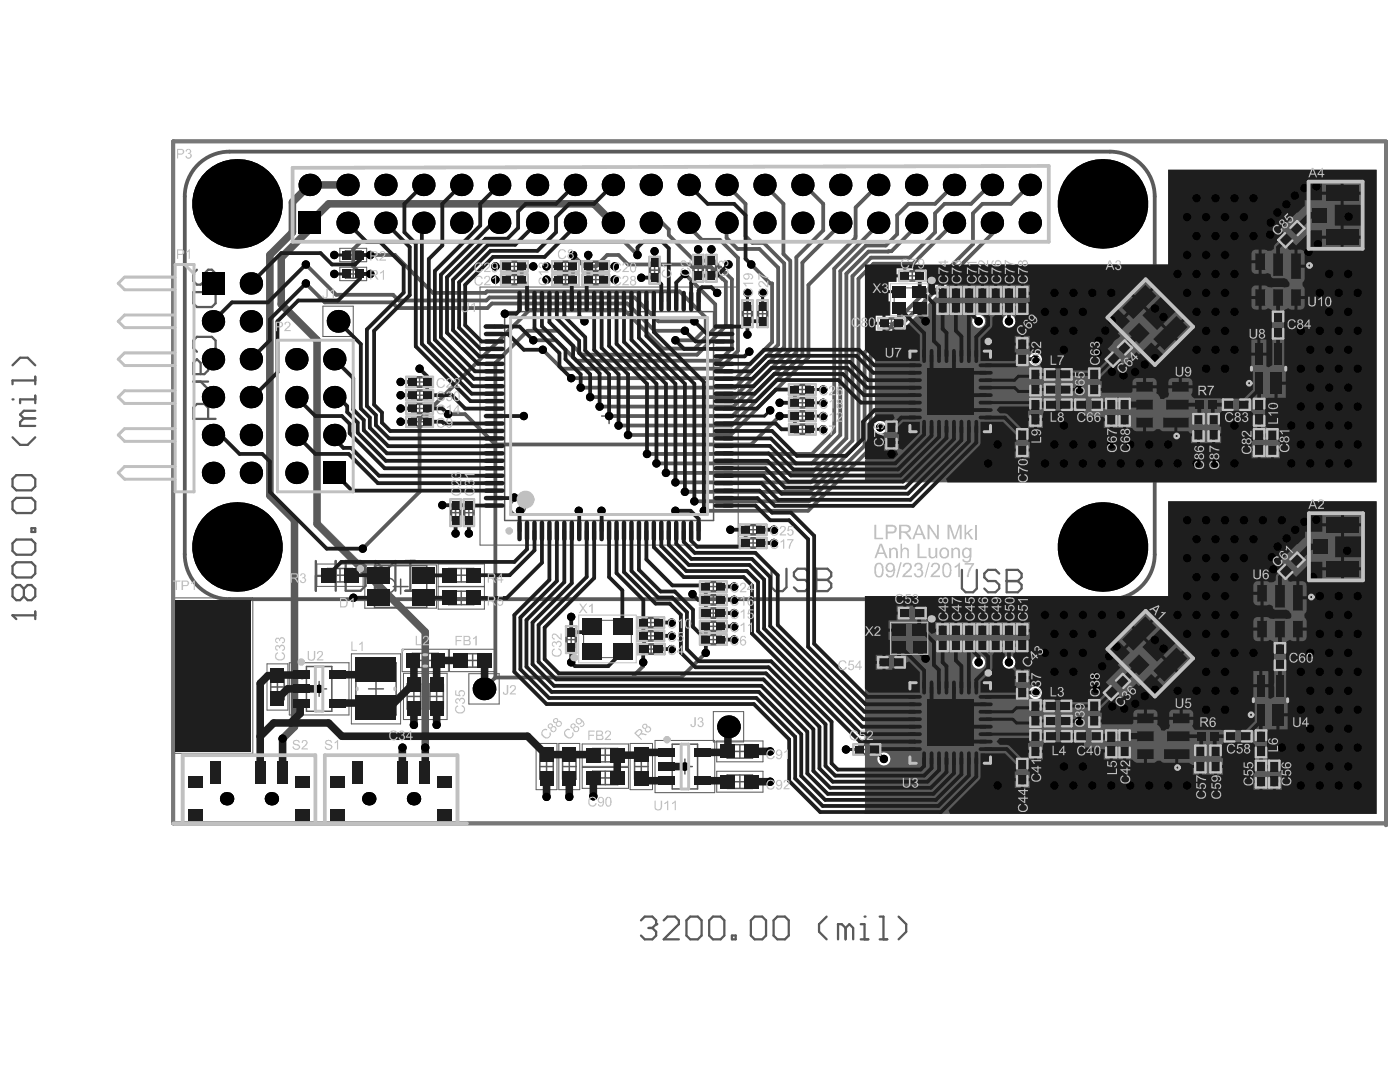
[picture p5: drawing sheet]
<svg xmlns="http://www.w3.org/2000/svg" width="279mm" height="216mm" viewBox="0 0 279 216" stroke-linecap="round" stroke-linejoin="round" font-family="sans-serif">
<path d="M178.5 57.5h5.9v4.7h-5.9zM116.5 123.8h9.5v7.4h-9.5zM178.5 125h5.9v4.8h-5.9z" fill="none" stroke="#5a5a5a" stroke-width=".2"/>
<path d="M36.9 39.2v71.4M45.8 30.3h175.7M230.4 39.2v71.4M45.8 119.6h175.7" fill="none" stroke="#5a5a5a" stroke-width=".76"/>
<path d="M154 113.5v3.7l.7 .7h1.5l.8-.7v-3.7M161.4 114.2l-.7-.7h-1.5l-.8 .7v.8l.8 .7h1.5l.7 .8v.7l-.7 .7h-1.5l-.8-.7M162.9 113.5v4.4h2.2l.8-.7v-.7l-.8-.8h-2.2" fill="none" stroke="#5a5a5a" stroke-width=".45"/>
<circle cx="162.9" cy="115.7" r=".23" fill="#5a5a5a"/>
<path d="M38.6 58.3h4.4v2.2l-.7 .8h-3l-.7-.8zM39.3 53.8l-.7 .8v1.5l.7 .7h.7l.8-.7v-1.5l.7-.8h.8l.7 .8v1.5l-.7 .7M38.6 76.1h2.9M39.3 70.2l-.7-.8v-1.4l.7-.8h3l.7 .8v1.4l-.7 .8M40 76.1l1.5 1.5v.8M41.5 72.4v1.5l-.7 .8h-2.2v-2.3l.7-.7 .7 .7v2.3M41.5 83.6v-2.3l-.7-.7h-1.5l-.7 .7v2.3h4.4M162.9 113.5h2.2l.8 .7v.8l-.8 .7h-2.2M192 113.7v3.7l.7 .8h1.5l.7-.8v-3.7M199.4 114.5l-.7-.8h-1.5l-.8 .8v.7l.8 .7h1.5l.7 .8v.7l-.7 .8h-1.5l-.8-.8M200.9 113.7v4.5h2.2l.8-.8v-.7l-.8-.8h-2.2" fill="none" stroke="#5a5a5a" stroke-width=".45"/>
<circle cx="200.9" cy="115.9" r=".23" fill="#5a5a5a"/>
<path d="M63 111.9v6M63 114.9h4M67 111.9v6M69 111.9h3l1 1v4l-1 1h-3zM74.9 117.9v-6l2 2 2-2v6M80.9 117.9h2M80.9 111.9h2M81.9 111.9v6M200.9 113.7h2.2l.8 .8v.7l-.8 .7h-2.2M127.9 183.7l.8-.8h1.5l.7 .8v.7" fill="none" stroke="#5a5a5a" stroke-width=".45"/>
<path d="M45.8 30.3a8.9 8.9 0 0 0-8.9 8.9M221.5 30.3a8.9 8.9 0 0 1 8.9 8.9M276.6 28.2h-242v136.1h242M276.6 28.6v136.1M36.9 110.6a8.9 8.9 0 0 0 8.9 9M230.4 110.6a8.9 8.9 0 0 1-8.9 9" fill="none" stroke="#5a5a5a" stroke-width=".76"/>
<g fill="none" stroke="#5a5a5a" stroke-width=".3">
<path d="M68.9 50.1h3.2v1.6h-3.2zM68.9 53.8h3.2v1.7h-3.2zM69.7 54.7h1.6M69.7 50.9h1.6M70.5 50.1v1.6M70.5 53.8v1.7M100 52.1h5.3v2.1h-5.3zM100 54.8h5.3v2h-5.3zM101.1 52.3h3.1v1.7h-3.1zM101.1 55h3.1v1.6h-3.1zM101.8 53.2h1.7M101.8 55.8h1.7"/>
<path d="M102.6 52.3v1.7M102.6 55v1.6M110.2 52.1h5.3v2.1h-5.3zM110.2 54.8h5.3v2h-5.3zM111.3 52.3h3.1v1.7h-3.1zM111.3 55h3.1v1.6h-3.1zM112 53.2h1.7M112 55.8h1.7M112.9 52.3v1.7M112.9 55v1.6M116.2 52.1h5.4v2.1h-5.4zM116.2 54.8h5.4v2h-5.4z"/>
<path d="M117.3 52.3h3.1v1.7h-3.1zM117.3 55h3.2v1.6h-3.2zM118.1 53.2h1.6M118.1 55.8h1.6M118.9 52.3v1.7M118.9 55v1.6M129.6 51.2h2.1v5.4h-2.1zM129.8 52.3h1.7v3.2h-1.7zM129.8 53.9h1.7M130.6 53.1v1.6M138.3 50.9h2.1v5.3h-2.1zM138.5 52h1.7v3.1h-1.7z"/>
<path d="M138.5 53.5h1.7M139.3 52.7v1.6M140.9 50.9h2.1v5.3h-2.1zM141.2 52h1.6v3.1h-1.6zM141.2 53.5h1.6M142 52.7v1.6M148.1 59.9h2.1v5.4h-2.1zM151.2 59.9h2v5.4h-2zM179.4 54h5.4v2.1h-5.4zM180.5 54.2h3.1v1.7h-3.1zM181.3 55h1.6M182.1 54.2v1.7"/>
<path d="M187.1 57.3h2.1v5.3h-2.1zM187.3 58.4h1.6v3.1h-1.6zM187.3 60h1.6M188.1 59.1v1.7M189.7 57.3h2.1v5.3h-2.1zM190 58.4h1.6v3.1h-1.6zM190 60h1.6M190.8 59.1v1.7M192.4 57.3h2.1v5.3h-2.1zM192.6 58.4h1.6v3.1h-1.6zM192.6 60h1.6M193.4 59.1v1.7"/>
<path d="M195 57.3h2.1v5.3h-2.1zM195.2 58.4h1.7v3.1h-1.7zM195.2 60h1.7M196.1 59.1v1.7M197.7 57.3h2.1v5.3h-2.1zM197.9 58.4h1.6v3.1h-1.6zM197.9 60h1.6M198.7 59.1v1.7M200.3 57.3h2.1v5.3h-2.1zM200.5 58.4h1.7v3.1h-1.7zM200.5 60h1.7M201.4 59.1v1.7"/>
<path d="M203 57.3h2.1v5.3h-2.1zM203.2 58.4h1.6v3.1h-1.6zM203.2 60h1.6M204 59.1v1.7M255.1 47.9l3.8-3.8 1.4 1.5-3.7 3.8zM256 47.3l2.2-2.3 1.2 1.2-2.2 2.2zM257.1 46.1l1.2 1.2M258.3 46.1l-1.2 1.2M81.1 75.2h5.3v2.1h-5.3zM81.1 77.8h5.3v2.1h-5.3zM82.2 75.4h3.1v1.6h-3.1zM82.2 78h3.1v1.7h-3.1z"/>
<path d="M82.9 76.2h1.7M82.9 78.9h1.7M83.7 75.4v1.6M83.8 78v1.7M100.7 62.2h41.7v41.7h-41.7zM148.3 61h1.7v3.2h-1.7zM148.3 62.6h1.7M149.2 61.8v1.6M151.4 61h1.6v3.2h-1.6zM151.4 62.6h1.6M152.2 61.8v1.6M157.4 76.7h5.4v2.1h-5.4z"/>
<path d="M157.5 79.3h5.3v2.1h-5.3zM158.5 76.9h3.2v1.6h-3.2zM158.6 79.6h3.1v1.6h-3.1zM159.3 77.7h1.6M160.1 76.9v1.6M160.1 79.6v1.6M175.2 63.5h5.4v2h-5.4zM176.3 63.7h3.2v1.6h-3.2zM177.1 64.5h1.6M177.9 63.7v1.6M182 70.5h15.2v15.2h-15.2zM188.1 78.1h3"/>
<path d="M189.6 76.6v3M203 67.5h2.1v5.3h-2.1zM203.2 68.6h1.6v3.1h-1.6zM203.2 70.2h1.6M204 69.3v1.7M205.6 79.6h2.1v5.3h-2.1zM205.6 73.5h2.1v5.4h-2.1zM205.8 74.7h1.7v3.1h-1.7zM205.8 76.2h1.7M206.7 75.4v1.6M208.5 73.7h5.4v2h-5.4zM208.5 76.7h5.4v2.1h-5.4z"/>
<path d="M208.5 79.7h5.4v2.1h-5.4zM209.6 73.9h3.2v1.6h-3.2zM209.6 76.9h3.2v1.6h-3.2zM209.6 79.9h3.2v1.7h-3.2zM210.4 77.7h1.6M210.4 74.7h1.6M211.2 73.9v1.6M211.2 76.9v1.6M211.2 79.9v1.7M214.6 79.7h5.3v2.1h-5.3zM215.7 79.9h3.1v1.7h-3.1zM217.2 79.9v1.7"/>
<path d="M217.3 73.5h2.1v5.4h-2.1zM217.6 74.7h1.6v3.1h-1.6zM217.6 76.2h1.6M218.4 75.4v1.6M220.7 71.7l3.8-3.8 1.4 1.5-3.8 3.8zM220.7 79.6h2.1v5.3h-2.1zM221.6 71.1l2.2-2.2 1.2 1.1-2.2 2.2zM222.7 70l1.2 1.1M223.4 79.6h2.1v5.3h-2.1zM223.9 70l-1.2 1.1M239.1 79.9h3.2v1.7h-3.2zM240.7 79.9v1.7"/>
<path d="M244.1 79.7h5.3v2.1h-5.3zM245.2 79.9h3.1v1.7h-3.1zM246.7 79.9v1.7M249.2 68.1h8v11h-8zM249.9 71.5h6.6v4.2h-6.6zM250.2 79.6h2.1v5.3h-2.1zM251.7 73.6h3M253.2 72.1v3M254 62.2h2.1v5.4h-2.1zM254.2 63.3h1.7v3.1h-1.7zM254.2 64.9h1.7M255.1 64.1v1.6"/>
<path d="M81.1 83.1h5.3v2.1h-5.3zM81.1 80.5h5.3v2h-5.3zM82.2 80.7h3.1v1.6h-3.1zM82.2 83.3h3.1v1.7h-3.1zM82.9 84.2h1.7M82.9 81.5h1.7M83.7 80.7v1.6M83.7 83.3v1.7M89.9 99.6h2.1v5.4h-2.1zM92.5 99.6h2.1v5.4h-2.1zM120.1 83h2.9M121.6 81.5v3"/>
<path d="M157.5 82h5.3v2.1h-5.3zM157.5 84.6h5.3v2.1h-5.3zM158.6 82.2h3.1v1.6h-3.1zM158.6 84.8h3.1v1.7h-3.1zM159.3 83h1.7M159.3 85.7h1.7M159.3 80.4h1.7M160.1 82.2v1.6M160.1 84.8v1.7M176.9 84.1h2.1v5.4h-2.1zM177.1 85.2h1.6v3.2h-1.6zM177.1 86.8h1.6"/>
<path d="M177.9 86v1.6M203 85.6h2.1v5.4h-2.1zM203.2 86.7h1.6v3.2h-1.6zM203.2 88.3h1.6M204 87.5v1.6M205.8 80.7h1.7v3.1h-1.7zM205.8 82.3h1.7M206.7 81.4v1.7M210.4 80.7h1.6M216.4 80.7h1.7M221 80.7h1.6v3.1h-1.6zM221 82.3h1.6"/>
<path d="M221.8 81.4v1.7M223.6 80.7h1.7v3.1h-1.7zM223.6 82.3h1.7M224.4 81.4v1.7M238.1 82.6h2.1v5.4h-2.1zM238.4 83.7h1.6v3.1h-1.6zM238.4 85.3h1.6M239.2 84.5v1.6M239.9 80.7h1.6M241.2 82.6h2v5.4h-2zM241.4 83.7h1.6v3.1h-1.6zM241.4 85.3h1.6"/>
<path d="M242.2 84.5v1.6M245.9 80.7h1.7M250.2 85.6h2.1v5.4h-2.1zM250.5 80.7h1.6v3.1h-1.6zM250.5 86.7h1.6v3.2h-1.6zM250.5 82.3h1.6M250.5 88.3h1.6M251.3 81.4v1.7M251.3 87.5v1.6M252.9 85.6h2.1v5.4h-2.1zM253.1 86.7h1.7v3.2h-1.7zM253.1 88.3h1.7"/>
<path d="M253.9 87.5v1.6M65.3 113.4h5.1v2.7h-5.1zM66.5 114.8h2.7M67.9 113.4v2.7M74.7 112.9h10.5v8.3h-10.5zM78.5 117h2.9M80 115.6v2.9M89.5 113.4h5.1v2.7h-5.1zM89.5 118h5.1v2.7h-5.1zM90.1 100.7h1.6v3.2h-1.6zM90.1 102.3h1.6M90.7 114.8h2.7"/>
<path d="M90.7 119.3h2.7M90.9 101.5v1.6M92.1 113.4v2.7M92.1 118v2.7M92.8 100.7h1.6v3.2h-1.6zM92.8 102.3h1.6M93.6 101.5v1.6M139.7 116h5.3v2.1h-5.3zM139.7 118.6h5.3v2.1h-5.3zM140.8 116.2h3.1v1.7h-3.1zM140.8 118.9h3.1v1.6h-3.1zM141.5 117h1.7"/>
<path d="M141.5 119.7h1.7M142.4 116.2v1.7M142.4 118.9v1.6M147.6 104.7h5.4v2h-5.4zM147.6 107.3h5.4v2.1h-5.4zM148.7 104.9h3.2v1.6h-3.2zM148.7 107.5h3.2v1.7h-3.2zM149.5 108.3h1.6M149.5 105.7h1.6M150.3 104.9v1.6M150.3 107.5v1.7M255.1 114l3.8-3.7 1.4 1.4-3.7 3.8z"/>
<path d="M256 113.4l2.2-2.2 1.2 1.2-2.2 2.2zM257.1 112.3l1.2 1.2M258.3 112.3l-1.2 1.2M54 134.5h2.7v5.1h-2.7zM54 137.1h2.7M55.4 135.7v2.7M61.2 133h5v8.9h-5zM62.2 137.5h3M63.7 136v2.9M71 132.2h8.1v10.5h-8.1zM73.5 137.5h3M75 136v2.9"/>
<path d="M81.3 136.4h2.6v5.1h-2.6zM81.3 139h2.6M82.3 130.4h5.2v2.8h-5.2zM82.6 137.6v2.7M83.5 131.8h2.8M84.9 130.4v2.8M85.8 136.4h2.7v5.1h-2.7zM85.8 139h2.7M87.1 137.6v2.7M91.8 130.4h5.1v2.7h-5.1zM93 131.8h2.7M94.3 130.4v2.7"/>
<path d="M113 124.9h2v5.4h-2zM113.2 126.1h1.6v3.1h-1.6zM113.2 127.6h1.6M114 126.8v1.6M127.2 123.2h5.4v2.1h-5.4zM127.2 125.8h5.4v2.1h-5.4zM127.3 128.5h5.3v2.1h-5.3zM128.3 123.4h3.1v1.6h-3.1zM128.3 126.1h3.1v1.6h-3.1zM128.4 128.7h3.1v1.6h-3.1zM129.1 126.9h1.6M129.1 124.2h1.6"/>
<path d="M129.1 129.5h1.7M129.9 123.4v1.6M129.9 126.1v1.6M130 128.7v1.6M139.7 123.9h5.3v2.1h-5.3zM139.7 126.6h5.3v2.1h-5.3zM139.7 121.3h5.3v2.1h-5.3zM140.8 121.5h3.1v1.7h-3.1zM140.8 124.2h3.1v1.6h-3.1zM140.8 126.8h3.1v1.6h-3.1zM141.5 127.6h1.7M141.5 122.3h1.7"/>
<path d="M141.5 125h1.7M142.4 121.5v1.7M142.4 124.2v1.6M142.4 126.8v1.6M175.2 131.1h5.4v2.1h-5.4zM176.3 131.3h3.2v1.7h-3.2zM177.1 132.2h1.6M177.9 131.3v1.7M179.4 121.3h5.4v2.1h-5.4zM180.5 121.5h3.1v1.7h-3.1zM181.3 122.3h1.6M182 136.7h15.2v15.2h-15.2z"/>
<path d="M182.1 121.5v1.7M187.1 124.6h2.1v5.3h-2.1zM187.3 125.7h1.6v3.1h-1.6zM187.3 127.2h1.6M188.1 126.4v1.7M189.7 124.6h2.1v5.3h-2.1zM190 125.7h1.6v3.1h-1.6zM190 127.2h1.6M190.8 126.4v1.7M192.4 124.6h2.1v5.3h-2.1zM192.6 125.7h1.6v3.1h-1.6zM192.6 127.2h1.6"/>
<path d="M193.4 126.4v1.7M195 124.6h2.1v5.3h-2.1zM195.2 125.7h1.7v3.1h-1.7zM195.2 127.2h1.7M196.1 126.4v1.7M197.7 124.6h2.1v5.3h-2.1zM197.9 125.7h1.6v3.1h-1.6zM197.9 127.2h1.6M198.7 126.4v1.7M200.3 124.6h2.1v5.3h-2.1zM200.5 125.7h1.7v3.1h-1.7zM200.5 127.2h1.7"/>
<path d="M201.4 126.4v1.7M203 124.6h2.1v5.3h-2.1zM203 134h2.1v5.4h-2.1zM203.2 125.7h1.6v3.1h-1.6zM203.2 135.1h1.6v3.2h-1.6zM203.2 127.2h1.6M203.2 136.7h1.6M204 126.4v1.7M204 135.9v1.6M205.6 139.7h2.1v5.3h-2.1zM208.4 139.8h5.4v2.1h-5.4zM217.3 139.7h2.1v5.3h-2.1z"/>
<path d="M220.3 138.2l3.8-3.8 1.5 1.5-3.8 3.8zM221.2 137.6l2.2-2.2 1.2 1.2-2.2 2.2zM222.3 136.5l1.2 1.2M223.5 136.5l-1.2 1.2M249.5 134.2h8.1v11h-8.1zM250.3 137.6h6.5v4.2h-6.5zM252.1 139.7h2.9M253.6 138.2v3M254.4 128.3h2.1v5.4h-2.1zM254.6 129.4h1.7v3.2h-1.7zM254.6 131h1.7M255.4 130.2v1.6"/>
<path d="M107.7 150.4h2.7v5.1h-2.7zM107.7 153h2.7M109.1 151.6v2.7M112.3 150.4h2.7v5.1h-2.7zM112.3 153h2.7M113.6 151.6v2.7M118.3 149.3h5v2.7h-5zM118.3 153.9h5v2.7h-5zM119.5 150.7h2.6M119.5 155.2h2.6M120.8 149.3v2.7M120.8 153.9v2.7"/>
<path d="M126.6 150.4h2.7v5.1h-2.7zM126.6 153h2.7M128 151.6v2.7M134.2 148.5h5v8.9h-5zM135.2 153h3M136.7 151.5v2.9M145.1 148.6h5.1v2.7h-5.1zM145.1 154.6h5.1v2.7h-5.1zM146.3 156h2.7M146.3 149.9h2.7M147.7 148.6v2.7M147.7 154.6v2.7"/>
<path d="M170.3 148.5h5.4v2.1h-5.4zM171.4 148.7h3.2v1.7h-3.2zM172.2 149.6h1.6M173 148.7v1.7M188.1 144.3h3M189.6 142.8v2.9M203 151.4h2.1v5.4h-2.1zM203.2 152.5h1.6v3.2h-1.6zM203.2 154.1h1.6M204 153.3v1.6M205.6 145.7h2.1v5.4h-2.1zM205.8 146.9h1.7v3.1h-1.7z"/>
<path d="M205.8 140.8h1.7v3.1h-1.7zM205.8 148.4h1.7M205.8 142.4h1.7M206.7 141.6v1.6M206.7 147.6v1.6M208.5 142.8h5.4v2.1h-5.4zM208.5 145.9h5.4v2h-5.4zM209.5 140h3.2v1.7h-3.2zM209.6 143.1h3.2v1.6h-3.2zM209.6 146.1h3.2v1.6h-3.2zM210.3 140.9h1.6M210.4 143.9h1.6"/>
<path d="M210.4 146.9h1.6M211.1 140v1.7M211.2 143.1v1.6M211.2 146.1v1.6M214.6 145.9h5.3v2h-5.3zM215.7 146.1h3.1v1.6h-3.1zM216.4 146.9h1.7M217.2 146.1v1.6M217.6 140.8h1.6v3.1h-1.6zM217.6 142.4h1.6M218.4 141.6v1.6M220.7 145.7h2.1v5.4h-2.1z"/>
<path d="M221 146.9h1.6v3.1h-1.6zM221 148.4h1.6M221.8 147.6v1.6M223.4 145.7h2.1v5.4h-2.1zM223.6 146.9h1.7v3.1h-1.7zM223.6 148.4h1.7M224.4 147.6v1.6M238.5 148.8h2.1v5.3h-2.1zM238.7 149.9h1.7v3.1h-1.7zM238.7 151.4h1.7M239.5 146.1h3.1v1.6h-3.1zM239.6 150.6v1.7"/>
<path d="M240.3 146.9h1.6M241.1 146.1v1.6M241.5 148.8h2.1v5.3h-2.1zM241.8 149.9h1.6v3.1h-1.6zM241.8 151.4h1.6M242.6 150.6v1.7M244.4 145.9h5.4v2h-5.4zM245.6 146.1h3.1v1.6h-3.1zM246.3 146.9h1.6M247.1 146.1v1.6M250.6 145.7h2.1v5.4h-2.1zM250.6 151.8h2.1v5.3h-2.1z"/>
<path d="M250.8 146.9h1.7v3.1h-1.7zM250.8 152.9h1.7v3.1h-1.7zM250.8 148.4h1.7M250.8 154.5h1.7M251.7 147.6v1.6M251.7 153.6v1.7M253.3 151.8h2.1v5.3h-2.1zM253.5 152.9h1.6v3.1h-1.6zM253.5 154.5h1.6M254.3 153.6v1.7"/>
<circle cx="194.5" cy="73.2" r="1.49"/>
<circle cx="77.4" cy="116.8" r="1.49"/>
<circle cx="103.4" cy="101.2" r="1.49"/>
<circle cx="194.5" cy="139.3" r="1.49"/>
</g>
<g fill="none" stroke="#5a5a5a" stroke-width=".2">
<path d="M67.8 49.5h5.4v2.7h-5.4zM67.8 53.3h5.4v2.7h-5.4zM95.8 57.3h51.5v51.5h-51.5zM249.7 50h10.7v11.6h-10.7zM64.4 61.1h6.1v6h-6.1zM180.4 68.9h18.5v18.4h-18.5zM226.2 75.4h11.6v10.7h-11.6zM238 79.4h5.4v2.7h-5.4zM34.6 119.3h15.9v31h-15.9zM63.2 112.5h9.3v4.5h-9.3zM72.8 112.7h14.3v8.7h-14.3zM87.4 112.5h9.3v4.5h-9.3z"/>
<path d="M87.4 117.1h9.3v4.4h-9.3zM250.1 116.2h10.7v11.6h-10.7zM53.3 132.5h4.2v9.2h-4.2zM57.7 132.2h11.9v10.5h-11.9zM70.1 130.5h9.9v14h-9.9zM80.3 129.6h9.2v4.4h-9.2zM80.5 134.4h4.2v9.2h-4.2zM85.1 134.4h4.1v9.2h-4.1zM89.7 129.6h9.2v4.4h-9.2zM93.6 134.4h6v6.1h-6zM180.4 135h18.5v18.5h-18.5zM107 148.3h4.2v9.3h-4.2z"/>
<path d="M111.5 148.3h4.2v9.3h-4.2zM116.2 148.5h9.2v4.4h-9.2zM116.2 153.1h9.2v4.2h-9.2zM125.8 148.3h4.4v9.3h-4.4zM130.7 147.7h11.9v10.5h-11.9zM142.4 142h6v6h-6zM143 147.8h9.3v4.2h-9.3zM143 153.9h9.3v4.2h-9.3zM226.4 141.5h11.6v10.8h-11.6zM238.4 145.6h5.4v2.6h-5.4z"/>
</g>
<circle cx="130.9" cy="184.4" r=".23" fill="#5a5a5a"/>
<g fill="none" stroke="#5a5a5a" stroke-width=".45">
<path d="M129.4 185.2h.8M130.2 185.2l.7 .7v.8l-.7 .7h-1.5l-.8-.7M130.9 184.4l-.7 .8M132.5 183.7l.7-.8h1.5l.8 .8v.7l-3 3h3M137 183.7l.8-.8h1.5l.7 .8v3l-.7 .7h-1.5l-.8-.7zM142.3 182.9h1.5l.8 .8v3l-.8 .7h-1.5l-.8-.7v-3zM146.1 186.7h.7v.7h-.7zM149.8 183.7l.8-.8h1.5l.8 .8v3l-.8 .7h-1.5l-.8-.7zM154.4 183.7l.7-.8h1.6l.7 .8v3l-.7 .7h-1.6l-.7-.7zM165 182.9l-1.5 1.5v1.5l1.5 1.5M168.8 185.2l-.8-.8h-.8v3M168.8 185.2v2.2"/>
<path d="M168.8 185.2l.7-.8 .8 .8v2.2M171.8 187.4h1.5M171.8 184.4h.7v3"/>
</g>
<circle cx="172.5" cy="182.9" r=".23" fill="#5a5a5a"/>
<path d="M2.5 122.8h4.5M7 122v1.5M175.6 187.4h1.5M175.6 182.9h.7v4.5M179.3 182.9l1.6 1.5v1.5l-1.6 1.5" fill="none" stroke="#5a5a5a" stroke-width=".45"/>
<circle cx="2.5" cy="122.8" r=".23" fill="#5a5a5a"/>
<g fill="none" stroke="#5a5a5a" stroke-width=".45">
<path d="M7 78.9v1.6M7 79.7h-3v.8M2.5 95.6l.8-.8h3l.7 .8v1.5l-.7 .7h-3l-.8-.7zM2.5 87.3l1.5 1.5h1.5l1.5-1.5M4.8 83.5l-.8 .7v.8h3M4.8 83.5h2.2M7 82h-2.2l-.8 .7 .8 .8M2.5 100.1l.8-.8h3l.7 .8v1.5l-.7 .8h-3l-.8-.8zM2.5 108.4l.8-.7h3l.7 .7v1.5l-.7 .8h-3l-.8-.8zM2.5 113l.8-.8h3l.7 .8v1.5l-.7 .7h-3l-.8-.7zM4.8 117.5l-.8-.8h-.7l-.8 .8v1.5l.8 .8h.7l.8-.8M4.8 117.5l.7-.8h.8l.7 .8v1.5l-.7 .8h-.8l-.7-.8"/>
<path d="M4.8 117.5v1.5M6.3 105.4h.7v.8h-.7zM2.5 122.8l.8 .7"/>
</g>
<circle cx="2.5" cy="79.7" r=".23" fill="#5a5a5a"/>
<path d="M2.5 72.9l1.5-1.5h1.5l1.5 1.5M7 75.2v1.5M7 75.9h-4.5v.8" fill="none" stroke="#5a5a5a" stroke-width=".45"/>
<path d="M276.6 28.2h-242v136.1h242M276.6 28.6v136.1" fill="none" stroke="#787878" stroke-width=".76"/>
<g fill="#5a5a5a">
<path d="M172.6 118.9h60.5v-18.9h41.6v62.4h-102.1zM200 132.2a1.35 1.35 0 0 0 2.7 0 1.35 1.35 0 0 0-2.7 0zM194 132.2a1.31 1.31 0 0 0 2.6 0 1.31 1.31 0 0 0-2.6 0zM205.3 138.2a1.35 1.35 0 0 0 2.7 0 1.35 1.35 0 0 0-2.7 0zM175.1 151.4a1.31 1.31 0 0 0 2.6 0 1.31 1.31 0 0 0-2.6 0z"/>
<path d="M174.6 71.3l18.5-18.5h40v-18.9h41.6v62.3h-102.1v-4.4l1.9-2 .1-2.8 .8-.5a1.29 1.29 0 0 0 1.6-1.2 1.29 1.29 0 0 0-1.6-1.3l-.8-.5zM200 64.1a1.35 1.35 0 0 0 2.7 0 1.35 1.35 0 0 0-2.7 0zM194 64.1a1.31 1.31 0 0 0 2.6 0 1.31 1.31 0 0 0-2.6 0zM205.3 71.7a1.35 1.35 0 0 0 2.7 0 1.35 1.35 0 0 0-2.7 0z"/>
</g>
<g fill="none" stroke="#5a5a5a" stroke-width=".76">
<path d="M145 36.9l3.8 3.8v6.4l1.4 1.4h2.2l4.1 4v16.8l-10 9.9h-28.7M152.9 36.9v.4l3.5 3.4v10l1.3 1.3v17.8l-11.3 11.3h-26.7M160.1 36.9h.4l3.8 3.8v5.3l-5.4 5.3v19l-12.7 12.7h-24.6M175.3 36.9l-4.5 4.5v5.7M190.4 36.9l-3.8 3.8h-5.3l-2.3 2.2v3.8l-2.2 2.3h-4l-5.1 5.1v32.7l-5.7 5.7h-31M197.6 36.9l-3.8 3.8h-5.3l-1.9 1.9v3.7l-5.1 5.1h-7.7l-3.7 3.7v32.8l-8.3 8.3h-27M205.5 36.9l-3.8 3.8h-5.6l-1.9 1.9v6.1l-21.7 21.7v18.5l-11.1 11.1h-22.8M61 56.6l3.8 3.7h13.4l1.2 1.2h17.9l.9-.9h27l5.4 5.4h6.1M61 52.8l6.1 6h11.3l1.2 1.2h17.5l.6-.6h28.9l4.8 4.7h7.2M73.9 50.9h4.9l7.6 7.5h10.5l.3-.3h38.4l5.2 5.3v2.2l-2.2 2.3h-3.8M114.4 50.9l2.2 2.3h2.3l2.3-2.3h2.2l1.9 1.9h12.3l.5 .4h3.8l3 3v8.8l-5.8 5.8h-23l-4.8-4.8h-6l-6.4 6.4v62.8M127.2 50.9l-2.6-2.7h-52.6l-1.5 1.6v3.4l1.5 1.5h1.9"/>
<path d="M129.9 44.5h2.2l1.4 1.3v1.1l5.1 5.1h3.8l3.7 3.7v13.8l-2.5 2.5h-28.5l-4.1-4.1h-4.6M136.7 54.7l6 6v4.7l-4.1 4.2h-6.3l-7.7-7.8h-18.9l-22 22v14.3l-11.3 11.4M137.4 44.5v.7l2.7 2.7h3.6l3.6 3.6v18.5l-3.6 3.6h-31.6l-3.8-3.8M145 44.5v3l2.2 2.2h4.4l3.7 3.7v15.4l-8.6 8.5h-30.8M149.9 52.8l3.8 3.8h.4v11.7l-7.2 7.2h-32.9M167.7 44.8l-7.6 7.6v18.4l-14.1 14.1h-22.6M170.7 47.1v.4l-9.4 9.4v14.4l-15.5 15.5h-20.5M175.6 44.5l-9.1 9.1v32.5l-4.5 4.5h-32.9M183.2 44.5v.3l-5.3 5.3-4.6 .1-4.4 4.4v32.8l-6.9 7h-29.1M190.4 44.5l-8.2 8.1h-7.9l-3 3v32.8l-9.7 9.7h-24.9M198 44.5v.3l.3 .4v1.1l-24.5 24.6v18.5l-12.5 12.5h-20.8M89.4 82.6h3.4l6.1 6.1h51l5.7-5.7"/>
<path d="M98.9 135.2l-2.3 2.3M128.4 132.2v.7l-1.9 1.9M140.8 130.3l-4.9 4.9h-37"/>
</g>
<path d="M69.4 36.9h-7.6l-3.4 3.4v6.1l-4.5 4.5v48l4.9 4.9v41.2l-2.4 2.4M122.3 44.5l-3.8-3.8h-52.9l-3.8 3.8v1.2l-5.7 5.7v9.3l7.2 7.2v36.6l21.6 21.6v23.1" fill="none" stroke="#5a5a5a" stroke-width="1.5"/>
<g fill="#000">
<circle cx="61.8" cy="36.9" r="2.23"/>
<circle cx="69.4" cy="36.9" r="2.23"/>
<circle cx="76.9" cy="36.9" r="2.23"/>
<circle cx="84.5" cy="36.9" r="2.23"/>
<circle cx="92.1" cy="36.9" r="2.23"/>
<circle cx="99.6" cy="36.9" r="2.23"/>
<circle cx="107.2" cy="36.9" r="2.23"/>
<circle cx="114.7" cy="36.9" r="2.23"/>
<circle cx="122.3" cy="36.9" r="2.23"/>
<circle cx="129.9" cy="36.9" r="2.23"/>
<circle cx="137.4" cy="36.9" r="2.23"/>
<circle cx="145" cy="36.9" r="2.23"/>
<circle cx="152.6" cy="36.9" r="2.23"/>
<circle cx="160.1" cy="36.9" r="2.23"/>
<circle cx="167.7" cy="36.9" r="2.23"/>
<circle cx="175.3" cy="36.9" r="2.23"/>
<circle cx="182.8" cy="36.9" r="2.23"/>
<circle cx="190.4" cy="36.9" r="2.23"/>
<circle cx="198" cy="36.9" r="2.23"/>
<circle cx="205.5" cy="36.9" r="2.23"/>
<circle cx="238.8" cy="39.5" r=".83"/>
<circle cx="242.6" cy="39.5" r=".83"/>
<circle cx="246.4" cy="39.5" r=".83"/>
<circle cx="250.1" cy="39.5" r=".83"/>
<circle cx="258.4" cy="39" r=".83"/>
<circle cx="260.3" cy="37.5" r=".83"/>
<circle cx="262.7" cy="37.2" r=".83"/>
<circle cx="47.3" cy="40.7" r="8.9"/>
<circle cx="50.1" cy="56.6" r="2.23"/>
<circle cx="61" cy="56.6" r=".83"/>
<circle cx="61" cy="52.8" r=".83"/>
<circle cx="66.7" cy="50.9" r=".83"/>
<circle cx="66.7" cy="54.7" r=".83"/>
<circle cx="69.4" cy="44.5" r="2.23"/>
<circle cx="73.9" cy="50.9" r=".83"/>
<circle cx="73.9" cy="54.7" r=".83"/>
<circle cx="76.9" cy="44.5" r="2.23"/>
<circle cx="84.5" cy="44.5" r="2.23"/>
<circle cx="92.1" cy="44.5" r="2.23"/>
<circle cx="98.9" cy="55.8" r=".83"/>
<circle cx="98.9" cy="53.2" r=".83"/>
<circle cx="99.6" cy="44.5" r="2.23"/>
<circle cx="106.4" cy="53.2" r=".83"/>
<circle cx="107.2" cy="44.5" r="2.23"/>
<circle cx="109.1" cy="55.8" r=".83"/>
<circle cx="109.1" cy="53.2" r=".83"/>
<circle cx="114.4" cy="50.9" r=".83"/>
<circle cx="114.7" cy="44.5" r="2.23"/>
<circle cx="117.4" cy="50.9" r=".83"/>
<circle cx="122.3" cy="44.5" r="2.23"/>
<circle cx="122.7" cy="55.8" r=".83"/>
<circle cx="122.7" cy="53.2" r=".83"/>
<circle cx="127.2" cy="50.9" r=".83"/>
<circle cx="128" cy="55.4" r=".83"/>
<circle cx="129.9" cy="44.5" r="2.23"/>
<circle cx="130.6" cy="50.1" r=".83"/>
<circle cx="136.7" cy="54.7" r=".83"/>
<circle cx="137.4" cy="44.5" r="2.23"/>
<circle cx="139.3" cy="49.8" r=".83"/>
<circle cx="142" cy="49.8" r=".83"/>
<circle cx="143.1" cy="58.4" r=".83"/>
<circle cx="145" cy="44.5" r="2.23"/>
<circle cx="145.4" cy="52.8" r=".83"/>
<circle cx="149.2" cy="58.4" r=".83"/>
<circle cx="149.9" cy="52.8" r=".83"/>
<circle cx="152.2" cy="58.4" r=".83"/>
<circle cx="152.6" cy="44.5" r="2.23"/>
<circle cx="160.1" cy="44.5" r="2.23"/>
<circle cx="167.7" cy="44.5" r="2.23"/>
<circle cx="175.3" cy="44.5" r="2.23"/>
<circle cx="182.8" cy="44.5" r="2.23"/>
<circle cx="190.4" cy="44.5" r="2.23"/>
<circle cx="198" cy="44.5" r="2.23"/>
<circle cx="205.5" cy="44.5" r="2.23"/>
<circle cx="210.4" cy="58.4" r=".83"/>
<circle cx="214.2" cy="58.4" r=".83"/>
<circle cx="218" cy="58.4" r=".83"/>
<circle cx="220" cy="40.7" r="8.9"/>
<circle cx="221.8" cy="58.4" r=".83"/>
<circle cx="235" cy="54.7" r=".83"/>
<circle cx="236.9" cy="58.4" r=".83"/>
<circle cx="236.9" cy="50.9" r=".83"/>
<circle cx="236.9" cy="43.3" r=".83"/>
<circle cx="238.8" cy="47.1" r=".83"/>
<circle cx="238.8" cy="54.7" r=".83"/>
<circle cx="240.7" cy="58.4" r=".83"/>
<circle cx="240.7" cy="50.9" r=".83"/>
<circle cx="240.7" cy="43.3" r=".83"/>
<circle cx="242.6" cy="47.1" r=".83"/>
<circle cx="242.6" cy="54.7" r=".83"/>
<circle cx="244.5" cy="58.4" r=".83"/>
<circle cx="244.5" cy="50.9" r=".83"/>
<circle cx="244.5" cy="43.3" r=".83"/>
<circle cx="246.4" cy="47.1" r=".83"/>
<circle cx="246.4" cy="54.7" r=".83"/>
<circle cx="248.3" cy="43.3" r=".83"/>
<circle cx="250.1" cy="47.1" r=".83"/>
<circle cx="253.5" cy="46.8" r=".83"/>
<circle cx="253.6" cy="44.4" r=".83"/>
<circle cx="254.9" cy="42.4" r=".83"/>
<circle cx="256.7" cy="40.8" r=".83"/>
<circle cx="261.1" cy="50.3" r=".83"/>
<circle cx="263" cy="48.7" r=".83"/>
<circle cx="263.4" cy="58.4" r=".83"/>
<circle cx="265.3" cy="54.7" r=".83"/>
<circle cx="267.2" cy="58.4" r=".83"/>
<circle cx="269.1" cy="54.7" r=".83"/>
<circle cx="269.1" cy="43.2" r=".83"/>
<circle cx="271" cy="58.4" r=".83"/>
<circle cx="42.5" cy="64.1" r="2.23"/>
<circle cx="42.5" cy="79.2" r="2.23"/>
<circle cx="42.5" cy="71.7" r="2.23"/>
<circle cx="50.1" cy="71.7" r="2.23"/>
<circle cx="50.1" cy="79.2" r="2.23"/>
<circle cx="50.1" cy="64.1" r="2.23"/>
<circle cx="59.2" cy="79.2" r="2.23"/>
<circle cx="59.2" cy="71.7" r="2.23"/>
<circle cx="66.7" cy="79.2" r="2.23"/>
<circle cx="66.7" cy="71.7" r="2.23"/>
<circle cx="67.5" cy="64.1" r="2.27"/>
<circle cx="80" cy="76.2" r=".83"/>
<circle cx="80" cy="78.9" r=".83"/>
<circle cx="83.7" cy="73.6" r=".83"/>
<circle cx="100.8" cy="62.6" r=".83"/>
<circle cx="106.4" cy="67.9" r=".83"/>
<circle cx="108.3" cy="69.8" r=".83"/>
<circle cx="114" cy="75.5" r=".83"/>
<circle cx="115.9" cy="77.3" r=".83"/>
<circle cx="116.6" cy="64.1" r=".83"/>
<circle cx="117.8" cy="79.2" r=".83"/>
<circle cx="134.8" cy="67.9" r=".83"/>
<circle cx="136.7" cy="66" r=".83"/>
<circle cx="138.6" cy="64.1" r=".83"/>
<circle cx="149.2" cy="66.8" r=".83"/>
<circle cx="149.5" cy="70.2" r=".83"/>
<circle cx="164.3" cy="77.7" r=".83"/>
<circle cx="184.7" cy="64.1" r=".83"/>
<circle cx="186.4" cy="74.8" r=".83"/>
<circle cx="186.4" cy="78.1" r=".83"/>
<circle cx="189.6" cy="74.8" r=".83"/>
<circle cx="189.6" cy="78.1" r=".83"/>
<circle cx="192.9" cy="74.8" r=".83"/>
<circle cx="192.9" cy="78.1" r=".83"/>
<circle cx="195.3" cy="64.1" r=".83"/>
<circle cx="201.4" cy="64.1" r=".83"/>
<circle cx="206.7" cy="71.7" r=".83"/>
<circle cx="208.5" cy="62.2" r=".83"/>
<circle cx="210.4" cy="66" r=".83"/>
<circle cx="212.3" cy="69.8" r=".83"/>
<circle cx="212.3" cy="62.2" r=".83"/>
<circle cx="214.2" cy="66" r=".83"/>
<circle cx="215.4" cy="77.7" r=".83"/>
<circle cx="216.1" cy="62.2" r=".83"/>
<circle cx="219" cy="70.4" r=".83"/>
<circle cx="219.3" cy="68" r=".83"/>
<circle cx="220.6" cy="66" r=".83"/>
<circle cx="221.9" cy="63.9" r=".83"/>
<circle cx="221.9" cy="74.2" r=".83"/>
<circle cx="224.2" cy="74.9" r=".83"/>
<circle cx="226.5" cy="74.2" r=".83"/>
<circle cx="228.5" cy="72.7" r=".83"/>
<circle cx="230.5" cy="61.5" r=".83"/>
<circle cx="230.5" cy="71.5" r=".83"/>
<circle cx="232.2" cy="63.3" r=".83"/>
<circle cx="238.8" cy="69.8" r=".83"/>
<circle cx="238.8" cy="62.2" r=".83"/>
<circle cx="240.7" cy="66" r=".83"/>
<circle cx="240.7" cy="73.6" r=".83"/>
<circle cx="242.6" cy="69.8" r=".83"/>
<circle cx="242.6" cy="62.2" r=".83"/>
<circle cx="244.5" cy="66" r=".83"/>
<circle cx="244.5" cy="73.6" r=".83"/>
<circle cx="246.4" cy="69.8" r=".83"/>
<circle cx="246.4" cy="62.2" r=".83"/>
<circle cx="259.6" cy="66" r=".83"/>
<circle cx="259.6" cy="73.6" r=".83"/>
<circle cx="261.5" cy="69.8" r=".83"/>
<circle cx="261.5" cy="77.3" r=".83"/>
<circle cx="263.4" cy="66" r=".83"/>
<circle cx="263.4" cy="73.6" r=".83"/>
<circle cx="265.3" cy="69.8" r=".83"/>
<circle cx="265.3" cy="62.2" r=".83"/>
<circle cx="265.3" cy="77.3" r=".83"/>
<circle cx="267.2" cy="66" r=".83"/>
<circle cx="267.2" cy="73.6" r=".83"/>
<circle cx="269.1" cy="69.8" r=".83"/>
<circle cx="269.1" cy="62.2" r=".83"/>
<circle cx="269.1" cy="77.3" r=".83"/>
<circle cx="271" cy="66" r=".83"/>
<circle cx="271" cy="73.6" r=".83"/>
<circle cx="42.5" cy="86.8" r="2.23"/>
<circle cx="42.5" cy="94.4" r="2.23"/>
<circle cx="50.1" cy="94.4" r="2.23"/>
<circle cx="50.1" cy="86.8" r="2.23"/>
<circle cx="59.2" cy="94.4" r="2.23"/>
<circle cx="59.2" cy="86.8" r="2.23"/>
<circle cx="66.7" cy="86.8" r="2.23"/>
<circle cx="80" cy="84.2" r=".83"/>
<circle cx="80" cy="81.5" r=".83"/>
<circle cx="89.4" cy="82.6" r=".83"/>
<circle cx="102.6" cy="99.3" r=".83"/>
<circle cx="104.5" cy="83" r=".83"/>
<circle cx="119.7" cy="81.1" r=".83"/>
<circle cx="121.6" cy="83" r=".83"/>
<circle cx="123.4" cy="84.9" r=".83"/>
<circle cx="125.3" cy="86.8" r=".83"/>
<circle cx="129.1" cy="90.6" r=".83"/>
<circle cx="131" cy="92.5" r=".83"/>
<circle cx="132.9" cy="94.4" r=".83"/>
<circle cx="134.8" cy="96.2" r=".83"/>
<circle cx="136.7" cy="98.1" r=".83"/>
<circle cx="153.7" cy="81.9" r=".83"/>
<circle cx="155.6" cy="83" r=".83"/>
<circle cx="155.6" cy="80.4" r=".83"/>
<circle cx="164.3" cy="85.7" r=".83"/>
<circle cx="164.3" cy="83" r=".83"/>
<circle cx="164.3" cy="80.4" r=".83"/>
<circle cx="175.6" cy="85.3" r=".83"/>
<circle cx="177.9" cy="90.6" r=".83"/>
<circle cx="186.4" cy="81.4" r=".83"/>
<circle cx="189.6" cy="81.4" r=".83"/>
<circle cx="192.9" cy="81.4" r=".83"/>
<circle cx="197.2" cy="92.5" r=".83"/>
<circle cx="199.1" cy="88.7" r=".83"/>
<circle cx="208.5" cy="92.5" r=".83"/>
<circle cx="210.4" cy="88.7" r=".83"/>
<circle cx="212.3" cy="92.5" r=".83"/>
<circle cx="212.3" cy="84.9" r=".83"/>
<circle cx="214.2" cy="88.7" r=".83"/>
<circle cx="216.1" cy="92.5" r=".83"/>
<circle cx="218" cy="88.7" r=".83"/>
<circle cx="219.9" cy="92.5" r=".83"/>
<circle cx="221.8" cy="88.7" r=".83"/>
<circle cx="223.7" cy="92.5" r=".83"/>
<circle cx="225.6" cy="88.7" r=".83"/>
<circle cx="227.5" cy="92.5" r=".83"/>
<circle cx="229.3" cy="88.7" r=".83"/>
<circle cx="231.2" cy="92.5" r=".83"/>
<circle cx="233.1" cy="88.7" r=".83"/>
<circle cx="235" cy="92.5" r=".83"/>
<circle cx="238.8" cy="92.5" r=".83"/>
<circle cx="242.6" cy="92.5" r=".83"/>
<circle cx="246.4" cy="92.5" r=".83"/>
<circle cx="246.4" cy="84.9" r=".83"/>
<circle cx="257.7" cy="92.5" r=".83"/>
<circle cx="257.7" cy="84.9" r=".83"/>
<circle cx="259.6" cy="81.1" r=".83"/>
<circle cx="259.6" cy="88.7" r=".83"/>
<circle cx="261.5" cy="92.5" r=".83"/>
<circle cx="261.5" cy="84.9" r=".83"/>
<circle cx="263.4" cy="81.1" r=".83"/>
<circle cx="263.4" cy="88.7" r=".83"/>
<circle cx="265.3" cy="92.5" r=".83"/>
<circle cx="265.3" cy="84.9" r=".83"/>
<circle cx="267.2" cy="81.1" r=".83"/>
<circle cx="267.2" cy="88.7" r=".83"/>
<circle cx="269.1" cy="92.5" r=".83"/>
<circle cx="269.1" cy="84.9" r=".83"/>
<circle cx="271" cy="81.1" r=".83"/>
<circle cx="271" cy="88.7" r=".83"/>
<circle cx="47.3" cy="109.1" r="8.9"/>
<circle cx="70.5" cy="119.3" r=".83"/>
<circle cx="72.4" cy="109.5" r=".83"/>
<circle cx="88.3" cy="100.8" r=".83"/>
<circle cx="90.9" cy="106.5" r=".83"/>
<circle cx="93.6" cy="106.5" r=".83"/>
<circle cx="103.8" cy="101.9" r=".83"/>
<circle cx="115.5" cy="101.9" r=".83"/>
<circle cx="120" cy="101.9" r=".83"/>
<circle cx="134.8" cy="101.9" r=".83"/>
<circle cx="138.2" cy="118.6" r=".83"/>
<circle cx="138.6" cy="100" r=".83"/>
<circle cx="140.5" cy="101.9" r=".83"/>
<circle cx="145.8" cy="105.7" r=".83"/>
<circle cx="146.5" cy="119.7" r=".83"/>
<circle cx="146.5" cy="117" r=".83"/>
<circle cx="154.5" cy="108.3" r=".83"/>
<circle cx="154.5" cy="105.7" r=".83"/>
<circle cx="220" cy="109.1" r="8.9"/>
<circle cx="236.9" cy="111.4" r=".83"/>
<circle cx="236.9" cy="103.8" r=".83"/>
<circle cx="236.9" cy="118.9" r=".83"/>
<circle cx="238.8" cy="115.2" r=".83"/>
<circle cx="238.8" cy="107.6" r=".83"/>
<circle cx="240.7" cy="111.4" r=".83"/>
<circle cx="240.7" cy="103.8" r=".83"/>
<circle cx="240.7" cy="118.9" r=".83"/>
<circle cx="242.6" cy="115.2" r=".83"/>
<circle cx="242.6" cy="107.6" r=".83"/>
<circle cx="244.5" cy="111.4" r=".83"/>
<circle cx="244.5" cy="103.8" r=".83"/>
<circle cx="244.5" cy="118.9" r=".83"/>
<circle cx="246.4" cy="115.2" r=".83"/>
<circle cx="246.4" cy="107.6" r=".83"/>
<circle cx="248.3" cy="111.4" r=".83"/>
<circle cx="248.3" cy="103.8" r=".83"/>
<circle cx="250.1" cy="107.6" r=".83"/>
<circle cx="252" cy="103.8" r=".83"/>
<circle cx="253.8" cy="111.2" r=".83"/>
<circle cx="254.1" cy="113.6" r=".83"/>
<circle cx="255" cy="109.1" r=".83"/>
<circle cx="255.8" cy="103.8" r=".83"/>
<circle cx="256.8" cy="107.4" r=".83"/>
<circle cx="258.5" cy="105.7" r=".83"/>
<circle cx="260.3" cy="104.1" r=".83"/>
<circle cx="262" cy="115.1" r=".83"/>
<circle cx="262.7" cy="103.7" r=".83"/>
<circle cx="263.4" cy="118.9" r=".83"/>
<circle cx="267.2" cy="118.9" r=".83"/>
<circle cx="268.8" cy="109.9" r=".83"/>
<circle cx="271" cy="118.9" r=".83"/>
<circle cx="42.5" cy="134.8" r="2.27"/>
<circle cx="63.7" cy="137.5" r=".83"/>
<circle cx="96.6" cy="137.5" r="2.27"/>
<circle cx="114" cy="132.2" r=".83"/>
<circle cx="114" cy="123.1" r=".83"/>
<circle cx="128.4" cy="132.2" r=".83"/>
<circle cx="134" cy="124.2" r=".83"/>
<circle cx="134" cy="129.5" r=".83"/>
<circle cx="134" cy="126.9" r=".83"/>
<circle cx="140.8" cy="130.3" r=".83"/>
<circle cx="146.5" cy="125" r=".83"/>
<circle cx="146.5" cy="122.3" r=".83"/>
<circle cx="146.5" cy="127.6" r=".83"/>
<circle cx="184.7" cy="131.4" r=".83"/>
<circle cx="195.3" cy="132.2" r=".83"/>
<circle cx="201.4" cy="132.2" r=".83"/>
<circle cx="206.7" cy="138.2" r=".83"/>
<circle cx="208.5" cy="122.7" r=".83"/>
<circle cx="208.5" cy="130.3" r=".83"/>
<circle cx="210.4" cy="134.1" r=".83"/>
<circle cx="210.4" cy="126.5" r=".83"/>
<circle cx="212.3" cy="122.7" r=".83"/>
<circle cx="212.3" cy="130.3" r=".83"/>
<circle cx="214.2" cy="134.1" r=".83"/>
<circle cx="214.2" cy="126.5" r=".83"/>
<circle cx="216.1" cy="122.7" r=".83"/>
<circle cx="216.1" cy="130.3" r=".83"/>
<circle cx="218" cy="126.5" r=".83"/>
<circle cx="218.7" cy="135" r=".83"/>
<circle cx="218.8" cy="137.4" r=".83"/>
<circle cx="219.9" cy="122.7" r=".83"/>
<circle cx="220" cy="133" r=".83"/>
<circle cx="221.3" cy="131" r=".83"/>
<circle cx="222.8" cy="129" r=".83"/>
<circle cx="223.7" cy="122.7" r=".83"/>
<circle cx="228.5" cy="138.9" r=".83"/>
<circle cx="230.5" cy="127.7" r=".83"/>
<circle cx="230.5" cy="137.6" r=".83"/>
<circle cx="232.2" cy="129.4" r=".83"/>
<circle cx="235" cy="122.7" r=".83"/>
<circle cx="235" cy="137.8" r=".83"/>
<circle cx="236.9" cy="126.5" r=".83"/>
<circle cx="238.8" cy="122.7" r=".83"/>
<circle cx="238.8" cy="137.8" r=".83"/>
<circle cx="240.7" cy="134.1" r=".83"/>
<circle cx="240.7" cy="126.5" r=".83"/>
<circle cx="242.6" cy="122.7" r=".83"/>
<circle cx="242.6" cy="137.8" r=".83"/>
<circle cx="242.6" cy="130.3" r=".83"/>
<circle cx="244.5" cy="134.1" r=".83"/>
<circle cx="244.5" cy="126.5" r=".83"/>
<circle cx="246.4" cy="122.7" r=".83"/>
<circle cx="246.4" cy="137.8" r=".83"/>
<circle cx="246.4" cy="130.3" r=".83"/>
<circle cx="250.1" cy="130.3" r=".83"/>
<circle cx="259.6" cy="134.1" r=".83"/>
<circle cx="261.5" cy="137.8" r=".83"/>
<circle cx="261.5" cy="130.3" r=".83"/>
<circle cx="263.4" cy="134.1" r=".83"/>
<circle cx="263.4" cy="126.5" r=".83"/>
<circle cx="265.3" cy="122.7" r=".83"/>
<circle cx="265.3" cy="137.8" r=".83"/>
<circle cx="265.3" cy="130.3" r=".83"/>
<circle cx="267.2" cy="134.1" r=".83"/>
<circle cx="267.2" cy="126.5" r=".83"/>
<circle cx="269.1" cy="122.7" r=".83"/>
<circle cx="269.1" cy="137.8" r=".83"/>
<circle cx="269.1" cy="130.3" r=".83"/>
<circle cx="271" cy="134.1" r=".83"/>
<circle cx="271" cy="126.5" r=".83"/>
<circle cx="45.2" cy="159.4" r="1.34"/>
<circle cx="54.2" cy="159.4" r="1.34"/>
<circle cx="56.4" cy="147.4" r=".83"/>
<circle cx="73.6" cy="159.4" r="1.34"/>
<circle cx="80.3" cy="149.2" r=".83"/>
<circle cx="82.5" cy="159.4" r="1.34"/>
<circle cx="82.6" cy="144.6" r=".83"/>
<circle cx="84.9" cy="149.2" r=".83"/>
<circle cx="87.1" cy="144.6" r=".83"/>
<circle cx="109.1" cy="159" r=".83"/>
<circle cx="113.6" cy="159" r=".83"/>
<circle cx="118.4" cy="158.9" r=".83"/>
<circle cx="136.7" cy="153" r=".83"/>
<circle cx="145.4" cy="145" r="2.27"/>
<circle cx="153.7" cy="149.9" r=".83"/>
<circle cx="153.7" cy="156" r=".83"/>
<circle cx="168.8" cy="149.6" r=".83"/>
<circle cx="176.4" cy="151.4" r=".83"/>
<circle cx="186.4" cy="141" r=".83"/>
<circle cx="186.4" cy="147.5" r=".83"/>
<circle cx="186.4" cy="144.3" r=".83"/>
<circle cx="189.6" cy="141" r=".83"/>
<circle cx="189.6" cy="147.5" r=".83"/>
<circle cx="189.6" cy="144.3" r=".83"/>
<circle cx="192.9" cy="141" r=".83"/>
<circle cx="192.9" cy="147.5" r=".83"/>
<circle cx="192.9" cy="144.3" r=".83"/>
<circle cx="199.1" cy="156.7" r=".83"/>
<circle cx="210.4" cy="156.7" r=".83"/>
<circle cx="212.3" cy="153" r=".83"/>
<circle cx="214.2" cy="156.7" r=".83"/>
<circle cx="215.4" cy="143.9" r=".83"/>
<circle cx="216.1" cy="153" r=".83"/>
<circle cx="218" cy="156.7" r=".83"/>
<circle cx="221.8" cy="156.7" r=".83"/>
<circle cx="222" cy="141" r=".83"/>
<circle cx="224.4" cy="141.4" r=".83"/>
<circle cx="225.6" cy="156.7" r=".83"/>
<circle cx="226.6" cy="140.4" r=".83"/>
<circle cx="229.3" cy="156.7" r=".83"/>
<circle cx="233.1" cy="156.7" r=".83"/>
<circle cx="236.9" cy="156.7" r=".83"/>
<circle cx="240.7" cy="141.6" r=".83"/>
<circle cx="244.5" cy="141.6" r=".83"/>
<circle cx="255.8" cy="149.2" r=".83"/>
<circle cx="259.6" cy="156.7" r=".83"/>
<circle cx="259.6" cy="149.2" r=".83"/>
<circle cx="259.6" cy="141.6" r=".83"/>
<circle cx="261.5" cy="145.4" r=".83"/>
<circle cx="261.5" cy="153" r=".83"/>
<circle cx="263.4" cy="156.7" r=".83"/>
<circle cx="263.4" cy="149.2" r=".83"/>
<circle cx="263.4" cy="141.6" r=".83"/>
<circle cx="265.3" cy="145.4" r=".83"/>
<circle cx="265.3" cy="153" r=".83"/>
<circle cx="267.2" cy="156.7" r=".83"/>
<circle cx="267.2" cy="149.2" r=".83"/>
<circle cx="267.2" cy="141.6" r=".83"/>
<circle cx="269.1" cy="145.4" r=".83"/>
<circle cx="269.1" cy="153" r=".83"/>
<circle cx="271" cy="156.7" r=".83"/>
<circle cx="271" cy="149.2" r=".83"/>
<circle cx="271" cy="141.6" r=".83"/>
</g>
<g fill="#000">
<path d="M40.3 54.3h4.4v4.5h-4.4z" fill-rule="evenodd"/>
<path d="M59.6 42.2h4.4v4.5h-4.4z" fill-rule="evenodd"/>
<path d="M64.5 92.1h4.5v4.5h-4.5z" fill-rule="evenodd"/>
</g>
<path d="M34.9 119.7h15.2v30.2h-15.2z" fill-rule="evenodd" fill="#5a5a5a"/>
<g fill="#1e1e1e">
<path d="M173.1 84.5l1.8-1.8h3.4l.3 .7-.6 .6h-2a1.3 1.3 0 0 0-1.7 1.2 1.3 1.3 0 0 0 1.4 1.4l.7 .6v.8h1.5v.3v-.3h1.5v-1.4h-.3v-1.3l1.1-1.1h3.4v2.2l-3.4 3.4-.8-.3v-.9h-1.2v1.3h.7l.3 .8-.9 .9h-5.7v-3.2l.4-.5 .1-.3zM176.4 88.6v1.3h1.2v-1.3z"/>
<path d="M172.6 118.9h60.5v-18.9h41.6v62.4h-85.1l-.3-.7 6.3-6.4 .1-5h4.8l2.3 2.3v1.3h-.3v1.4h3v-1.4h-.3v-2.3h1.2v-1.4h-1.2v1.1h-1.3l-2.7-2.6-1.7-.1-.6-.6 .6-.7h6v1h-.3v1.3h3l.1-1.4 .5-.1h7.5v1.1h3.2v.3h2.3v.3h.3v1.8h2v-1.7h.6v1.7h1.2l.8 .6h.3h1.3v-1.7h.6v1.7h1.3l1.1-.4 1.1 .4h2.1v-1.7h.6v1.7h2.2l.6 .4h1.7v.3h.3v1.7h2.4v-1.7h.3v-.3h1.5v-1.3h-.3v-2.6l.5-.6h5.7l.5 .6v5.6h-.3v1.4h1.5v.3h.3v1.6h2v-1.7h.3v-.3h1.5v-1.4h-.3v-2.6h-2l-.5-.3-.1-.3v-4.8l.2-.6 1.6-.1v-2.9h.3v-.3h2v-2.6l-.3-.6-.1-10.8 .2-.3 .7-.4 .3 .3h.9v-2.4h.3v-.3h1.8v-1.3l-.5-1 .5-1.1v-2.2h-1.8v-.3h-.3v-3.3l-1 .1-.5-.1-.2-.7 .9-.9 .8 .7 3-3h2.2v1.1h3.7v-2h-1.1v-4.2h1.1v-2h-3.7v1.1h-3.4v1.1l-1.6 1.4v-.1l-3.4 3.4 .7 .8-1.3 1.3 .2 .3a1.37 1.37 0 0 0-.5 1.5 1.4 1.4 0 0 1-1.8 .2h-.6v4.8h.6a.89 .89 0 0 1 1.4 .7l.3 .2 2-.1a1.35 1.35 0 0 1 1.2 1.7l-1 .2h-2.5l-.8-.1-.3-.2-.9-.1v4.8h.9l.3-.3 .7 .4 .1 .3 .1 10.7-.8 .5-.4-.2v-2.2h-3v2.6l.3 .7v3.5l-1.8 1.8-10.1-.1-.6-.8 .2-.2v-1h-4.8l.2 1.1-.1 .5-.2 .3h-.4l-.4 .3-.7-.1-.4-.8-.4-.3 .1-1h-4.8v.7l-.2 .2h-6.1v-.3h-1.5v-.6h1.5v-1.4h-.3v-.7l1.9-1.9 .3 .3 1.3-1.3 .8 .7 2.9-2.9 .5 .5 2.5-2.4 .7 .8 2.7-2.7-1.5-1.4-.8 .8-2.9-2.9 .8-.8-1.4-1.5-2.7 2.7 .8 .7-2.4 2.5 .5 .5-2.9 2.9 .7 .8-1.3 1.3 .3 .3-1 1h-2.2v.6h-3.3v-.4h-5.6l-.4-.2v-.8a1.3 1.3 0 0 0-.3-1.4 1.3 1.3 0 0 0-1.4-.3l-.7-.5v-1h-3v1.4h.3v1.3h-7.1v-2.2l2.3-2.4v-2.8l.3-.5 .2-.2h1.4l.6 .4-.1 .7a1.31 1.31 0 0 0-.1 1.7 1.31 1.31 0 0 0 1.5 .5l.7 .5v1h1.2v-1.3h-.9l-.3-.8 .1-.1a1.26 1.26 0 0 0-.4-1.5v-.7l.6-.4h2.4v-1.8l.2-.7h.1v-1.5h-1.5v-.3h-.3v-1.7h-2v1.7h-.6v-1.7h-2.1v1.7h-.6v-1.7h-2v1.7h-.6v-1.7h-2.1v1.7h-.6v-1.7h-2v1.7h-.6v-1.7h-2.1v1.7h-.3v.3h-1.5v.1l-.7 .3-.7-.7v-1.7l-.3-.6v-2.4h-2.7v-.3h-1.3v1.5h-.3v.3h-1.7v1.2h-1.6v1.6h2.1v.6h-2.1v1.7h.3v3h-.9v3h1.4v-.3h2.6v-1.1l.7-.3 2.2 2.1v4.1h-10.2l-.8-.8zM268.2 102.4v2h3.8v-2zM263.9 102.4v2h3.7v-2zM268.2 105v2h3.8v-2zM268.2 111.2v2h3.8v-2zM268.2 113.8v2h3.8v-2zM263.9 113.8v2h3.7v-2zM250.4 116.2l-.3 .6v1.3h1.5v-2.1h-1zM259.3 116v3h1.5v-2.2a.82 .82 0 0 0-.9-.8zM250.1 118.7v1.3a.82 .82 0 0 0 .9 .8h.6v-2.1zM178.9 120.8v1.2h1.4v-1.2zM250.4 123.4l-.3 .5v1.3h1.5v-2.1l-1 .1zM186.6 124.1v1.4h1.2v-1.4zM204.3 124.1v1.4h1.2v-1.4zM226 124.6l1.4 1.4 2.6-2.7-1.4-1.4zM227.8 126.4l1.4 1.4 2.7-2.6-1.5-1.4zM259.3 125.8v2.1a1.11 1.11 0 0 0 1.4-.5l.1-1.6zM250.1 125.8v1.3a.82 .82 0 0 0 .9 .8h.6v-2.1zM222.9 127.6l1.4 1.4 2.6-2.6-1.4-1.4zM174.8 130.7v1.2h1.3v-1.2zM232.2 130.8l1.4 1.4 2.6-2.6-1.4-1.5zM174.8 132.5v1.2h1.3v-1.2zM234 132.6l1.4 1.4 2.7-2.6-1.4-1.4zM204.3 133.6v1.3h1.2v-1.3zM251.9 133.9v2.6h1.2v-2.6zM250.1 133.9v2.6h1.2v-2.6zM231 135.7l1.4 1.4 2.6-2.6-1.4-1.5zM228.9 141.6v1.4h2.1a1.11 1.11 0 0 0-.5-1.3zM236 141.6v1.4h2.1a1.11 1.11 0 0 0-.5-1.3zM233.6 141.8l-.2 .3-.1 .9h2.1v-1.4h-1.3zM226.4 141.8l-.2 .3v.9h2.1v-1.4h-1.3zM255.3 142.9v2.6h1.7v-2.6zM207 150.2v1.4h1.2v-1.4zM220.3 150.1v1.5h1.2v-1.5zM242.9 153.2v1.4h1.2v-1.4zM238.1 153.2v1.4h1.2v-1.4zM204.3 155.9v1.3h1.2v-1.3zM202.5 155.9v1.3h1.2v-1.3zM250.2 156.3v1.3h1.2v-1.3zM254.6 156.2v1.4h1.2v-1.4z"/>
<path d="M172.6 52.8h60.5v-18.9h41.6v62.3h-85.6l-.3-.6 6.8-7 .1-4.4h4.5l2.6 2.6v1.3h-.3v1.4h3v-1.4h-.3v-2.6l1.2-.1v-1.4h-1.2v1.4l-1.3 .1-2.8-2.8-.6-.2h-1l-.6-.7 .6-.7h6v.9h-.3v1.4h3v-.8l.2-.6 7.9-.1v1.1h3.2v.2h.8v.2h1.5v.4h.3v1.6h2v-1.6h.6v1.6h1.2l.4 .4 .5 .3h1.3v-1.8h.6v1.8h1.3l1.1-.5 1.1 .5h2.2v-1.8h.6v1.8h2.2l.3 .4h1.7v.3h.3v1.6h2.4v-1.6h.3v-.3h1.5v-1.4h-.3v-2.6l.6-.6h5.6l.5 .6v5.5h-.3v1.4h1.5v.3h.3v1.7h2v-1.6h.3v-.3h1.5v-1.4h-.3v-2.6h-2l-.5-.3-.1-.4v-4.8l.2-.6h1.7v-2.9h.3v-.3h1.9v-2.6l-.3-.7v-10.8l.1-.3 .7-.3a1.15 1.15 0 0 0 1.2 .3v-2.4h.3v-.3h1.8v-1.3l-.5-1.1 .5-1.1v-2.2h-1.8v-.3h-.3v-3.3l-.9 .1-.4-.3v-.4l.9-1 .8 .8 3-3.1h2.1v1.1h3.8v-2h-1.2v-4.1h1.2v-2h-3.8v1h-3.4v1.2l-1.5 1.4v-.1l-3.4 3.4 .7 .7-1.3 1.4 .2 .2-.8 .9-.1 .7-.5 .3-.7 .1-.3-.2-.9-.1v4.8l1.1-.1 .4 .1 .3 .2 .2 .6 .3 .1h2a1.35 1.35 0 0 1 1.2 1.6l-.9 .3h-2.6l-.8-.1-.3-.3h-.9v4.8l.9-.1 .3-.2 .7 .3 .2 .3v10.8l-.7 .4-.5-.2v-2.1h-3v2.6l.3 .6v3.5l-1.8 1.9-9.9-.1-.6-.7 .3-.7v-.6h-2.4v-.3v.3h-2.4v.6a.89 .89 0 0 1-.8 1.4l-.2 .1h-.6l-.5-.9-.4-.3 .1-.9h-4.8v.6l-.2 .3h-5.9v-.4h-1.5v-.6h1.5v-1.3h-.3v-.8l2.2-2.2 .3 .3 1.4-1.4 .7 .8 2.6-2.6 .5 .6 2.5-2.5 .7 .8 2.7-2.6-1.5-1.5-.8 .9-2.9-3 .8-.8-1.4-1.4-2.7 2.6 .8 .8-2.4 2.4 .5 .5-1.1 1-.5 .6-.9 1 .7 .7-1.4 1.4 .3 .3-1.3 1.4h-2.2v.5h-3.2v-.4h-5.6l-.5-.1-.3-.8a1.3 1.3 0 0 0 .2-1.6 1.3 1.3 0 0 0-1.6-.5l-.7-.5v-1h-3v1.3h.3v1.4l-.4 .3-6.7 .1v-4.5l2.3-2.4v-1.8l.7-.6h1.1a1 1 0 0 1 .2 1.3 1.31 1.31 0 0 0 1.6 1.3 1.31 1.31 0 0 0 .9-1.9v-.3l.4-.4h2.3v-2.5h.3v-1.5h-1.5v-.3h-.3v-1.7h-2v1.7h-.6v-1.7h-2.1v1.7h-.6v-1.7h-2v1.7h-.6v-1.7h-2.1v1.7h-.6v-1.7h-2v1.7h-.6v-1.7h-2.1v1.7h-.3v.3h-1.7l-.5 .2-.7-.7v-1.7l-.3-.4v-2.4h-2.7v-.3h-1.3v1.5h-.3v.3h-1.7v.9h-1.6v1.7h2.1v.6h-2.1v1.6h.3v2.9h-.9v3h1.4v-.3h2.6v-.7l.7-.3 2.2 2.1v5.3l-8.7-.1-2.3-2.2zM268.2 36.2v2.1h3.7v-2.1zM263.8 36.2v2.1h3.8v-2.1zM268.2 38.9v2h3.7v-2zM268.2 45v2h3.7v-2zM268.2 47.6v2.1h3.7v-2.1zM263.8 47.6v2.1h3.8v-2.1zM250 50.1l-.2 .5v1.3h1.4v-2.1l-.9 .1zM258.9 49.8v3h1.5v-2.2a.82 .82 0 0 0-.8-.8zM249.8 52.5v1.3a.82 .82 0 0 0 .8 .8h.6v-2.1zM178.9 53.5v1.2h1.4v-1.2zM186.6 56.8v1.4h1.2v-1.4zM204.3 56.8v1.4h1.2v-1.4zM250 57.2l-.2 .6v1.3h1.4v-2.1h-.9zM226 58.4l1.4 1.4 2.6-2.6-1.4-1.4zM227.8 60.3l1.4 1.4 2.7-2.7-1.5-1.4zM249.8 59.7v1.3a.82 .82 0 0 0 .8 .8h.6v-2.1zM258.9 59.7v2.1a1.11 1.11 0 0 0 1.4-.5l.1-1.6zM222.9 61.5l1.4 1.4 2.6-2.6-1.4-1.5zM174.8 63v1.2h1.3v-1.2zM174.8 64.8v1.2h1.3v-1.2zM232.2 64.6l1.4 1.4 2.6-2.6-1.4-1.4zM234 66.5l1.4 1.4 2.7-2.6-1.4-1.5zM204.3 67v1.4h1.2v-1.4zM202.5 67v1.4h1.2v-1.4zM251.5 67.8v2.6h1.2v-2.6zM249.7 67.8v2.6h1.2v-2.6zM231 69.5l1.4 1.5 2.6-2.7-1.4-1.4zM228.7 75.4v1.5h2.1a1.11 1.11 0 0 0-.5-1.4zM235.9 75.4v1.5h2.1a1.11 1.11 0 0 0-.5-1.4zM233.4 75.7l-.2 .2v1h2.1v-1.5h-1.3zM226.3 75.7l-.2 .2-.1 1h2.1v-1.5h-1.3zM255 76.8v2.6h1.6v-2.6zM220.3 84.1v1.3h1.2v-1.3zM207 84v1.4h1.2v-1.4zM242.5 87.1v1.3h1.2v-1.3zM237.7 87.1v1.3h1.2v-1.3zM254.2 90.1v1.3h1.2v-1.3zM204.3 90.1v1.3h1.2v-1.3zM202.5 90.1v1.3h1.2v-1.3zM249.8 90v1.4h1.2v-1.4z"/>
</g>
<g fill="none" stroke="#1e1e1e" stroke-width=".76">
<path d="M73.2 48.3h2.7M73.9 50.9h-2.1v.9M74.3 54.7h-2.5v.9M50.1 79.2h.4M66.7 79.2h.8l1.8 1.9v1.1M42.5 86.8h1.5M66.7 86.8v.8M68.5 89.4h1.6M69.8 84.6v1.9M71.4 84.3v2.1M72.6 83.8v2.1M73.8 83.3v2.1"/>
<path d="M80 84.2h2.2M75.5 114.8h.1"/>
</g>
<path d="M53.5 134.8h1.9M55.7 134.8l-.1 .2M60.2 134.7l.1 .1M59.9 140.5v1.9M65.6 144.3l2.6 2.6" fill="none" stroke="#1e1e1e" stroke-width="1.5"/>
<path d="M66.7 54.7h2.5M66.7 50.9h2.3" fill="none" stroke="#1e1e1e" stroke-width=".6"/>
<circle cx="80" cy="84.2" r=".38" fill="#1e1e1e"/>
<g fill="none" stroke="#1e1e1e" stroke-width=".76">
<path d="M84.5 44.5l-.3 .3M88.3 49l-2.7 2.7M98.4 44.5h1.2M103.4 42.2v3.3M106.4 53.2h-2.3v2.6l1.1 1M80 78.9h2.3M80 76.2h2.2M83.7 73.6l1.5 1.5v1.1M90.2 78.9l2.6 2.6M95.6 71.1h3M95.9 69.6h2.7M96.1 68.1h2.5"/>
<path d="M96.9 65.2h1.7M103.7 60.1v1.8l-.7 .7M103.7 65.2l2.7 2.7M111.1 60.1v3.4M112.6 60.1v3M80 81.5h2.2M85.2 81.5h3.1M85.2 83.8v.4M85.2 84.2h3.1l.3 .3M102.6 99.3l-.1 .1M89.7 114.8h-.1M90.9 103.8v2.7"/>
<path d="M93.6 103.8v2.7M103.8 101.9l-.1 4M105.2 109.6l-2.6 2.5M108.7 131.5l2.8 2.9"/>
</g>
<path d="M84.9 154.1l-.1 .1" fill="none" stroke="#1e1e1e" stroke-width="1.5"/>
<path d="M109.1 55.8h2.3" fill="none" stroke="#1e1e1e" stroke-width=".6"/>
<circle cx="109.1" cy="55.8" r=".3" fill="#1e1e1e"/>
<path d="M109.1 53.2h2.3" fill="none" stroke="#1e1e1e" stroke-width=".6"/>
<path d="M118.3 150.6l.1 .1" fill="none" stroke="#1e1e1e" stroke-width="1.5"/>
<circle cx="114" cy="132.2" r=".3" fill="#1e1e1e"/>
<path d="M114.3 53.2v2.6l-.2 .2M114.4 71.3l3.4 3.4M115.6 60.1v3l1 1M116.8 67.3v2.6M115.5 101.9l.1 4M114 132.2l.7 .7M114 126.1h3" fill="none" stroke="#1e1e1e" stroke-width=".76"/>
<circle cx="114.3" cy="53.2" r=".38" fill="#1e1e1e"/>
<path d="M114.3 50.5l.1 .1M114.4 50.6v.3M114.7 44.5v.7M117.4 53.2v2.6l-.3 .3M128 55.4h2.6M128.4 48.2l-1.2 1.2v1.5M129.5 55.4h.1M120 101.9l.1 4M121.6 115.2l2.6 2.6M128.4 119.7v4.5M128.4 126.9l.1 .1v2.5l-.1 .2" fill="none" stroke="#1e1e1e" stroke-width=".76"/>
<path d="M120.4 53.2h2.3M120.4 55.8h2.3" fill="none" stroke="#1e1e1e" stroke-width=".6"/>
<path d="M128.4 150.1l-.5 .6" fill="none" stroke="#1e1e1e" stroke-width="1.5"/>
<circle cx="134" cy="129.5" r=".38" fill="#1e1e1e"/>
<g fill="none" stroke="#1e1e1e" stroke-width=".76">
<path d="M132.1 48.2l1.4 1.4M136.7 54.7l-1.7 1.7M142 55h-2.7l-1.4 1.4M142 57.3h-1.9l-.7 .7M183.6 55v3M134.8 67.9l1.7 1.7M144.5 71.1h4.1M144.5 65.2h3.6M152.2 64.1h.1M153.5 72.2l-3.4 3.4M154.8 77.7l-3.8 3.8M158.6 77.7v2.7"/>
<path d="M169.6 72.2l3.7 3.7M183.5 61.5v1.4l1.2 1.2M184.4 71v.2M186.4 68.1l1 1M188.1 65.6l.8 .8M190.4 77.4l-.8 .7 .8 .7M190.8 61.1v.3M193 61.5l.4 .3M193.4 61.4v.8l1.9 1.9M196.1 61.5v.7l1.1 1.2M196.7 74.4h-3.3l-.5 .4M198.7 61.4l2.7 .1v2.6"/>
<path d="M206.6 71.7h.1M158.6 85.6l-2.6 .1M172.2 84.2v3.4M175.6 85.3h2.3M177.9 85.3h.1M184.4 85.2v1.5M187.4 85.2v2M188.9 85.2v2.2M190.4 85.2v2.4M193.4 85.2v2.9M193.4 81.8h3.3M194.8 85.2v3.1"/>
<path d="M235 80.7h4.4M239.4 83.6l-.2 .2M242 80.7h3.3M242 83.6l.2 .2M251.3 83.7v3.2M131.8 118h2.9M137.8 101.9l1.6 1.6v2.4M137.9 107.9l1.2 1.2M139.3 119.7h1.5M140.6 116.8l.2 .2M140.9 119.7v2.2M140.9 119.7h-.1"/>
<path d="M145.8 105.7h3M148.8 108.3l-.8 .8M151.8 105.7h2.7M151.8 108.3h2.7M133.7 120.4l2.2 2.3M140.9 127.6v2.6M140.9 130.2l-.1 .1M140.9 127.6h-.1M140.9 121.9l-.1 .1M183.4 125.7h.6M183.5 129v1.2M183.6 122.3l-.2 .2"/>
<path d="M186.4 132.7l1 1M188.1 132.2l.8 .7M193.4 128.8h.1M193.4 128.7v.4M196.1 128.8v1.2M197.2 133.3l-2.4 2.3M198.7 128.7h2.7M206.6 138.2h.1M145.3 149.9l-.2 .2M145.4 144.3l-.1 .1M164.7 152.8l2 2M166 152.3l1.2 1.3"/>
<path d="M176.4 151.4h.1M182.6 148h.1M184.4 151.3v1.6l-.7 .7M187.4 151.3v2.4M188.9 151.3v2.8M190.4 151.3v3M190.4 143.5l-.8 .8 .8 .7M193.4 151.3v3.4M193.4 148h3.3M196.7 140.5h-3.3l-.5 .5M212.7 143.9h2.7M218.4 143.9h.1"/>
<path d="M235.1 146.9h4.5M239.7 149.8l-.1 .1M242.4 149.8l.2 .1M242.6 146.9h3M251.6 143.9l.1 3M251.6 143.9l-3 3M251.7 149.8v3.2M251.7 143.9h-.1"/>
</g>
<g fill="none" stroke="#1e1e1e" stroke-width=".6">
<path d="M139.3 49.8v2.2M142 49.8v2.2M202.5 77.4l.8 .7M203.3 75.1l-.8 .8M206.3 74.7l-.4 .4M206.7 77.7h3M206.7 74.7h3.1M212.7 77.7h2.7M218.4 74.7h.7M206.5 80.7l.2 .1M206.6 80.3l.1 .1M221.8 138.2l-2.7 2.7h-.7"/>
<path d="M168.8 149.6h2.7M202.1 143.5l.8 .8M202.9 141.2l-.8 .8M206.6 146.5h.1M206.7 143.9l-.4 .4M218.4 140.5l-.4 .4"/>
</g>
<path d="M227.3 66.5l-3 3h-.3M206.8 80.7l-.1 .1M218.7 80.7l.1 .1M227.5 132.5l-3.5 3.5M218.8 146.9l.1 .1M221.4 146.9h.1" fill="none" stroke="#1e1e1e" stroke-width="1.2"/>
<circle cx="251.3" cy="86.9" r=".38" fill="#1e1e1e"/>
<g fill="none" stroke="#1e1e1e" stroke-width=".76">
<path d="M84.5 36.9l-3.8 3.8v5.6l2.3 2.3v20.5l10.9 10.9h4.7M92.1 36.9l-3.8 3.8v8.3M99.6 36.9l-3.8 3.8v4.3l-9 9.1v13.7l7.8 7.8h4M114.7 36.9l-3.7 3.8h-6.1l-1.5 1.5M122.3 36.9l-3.8 3.8h-4.9l-2.6 2.6v3l-3.7 3.8h-9.4l-6.3 6.2v9.1l4.3 4.2M137.4 36.9l3.8 3.8h5.3l2.3 2.2v8.7l1.1 1.2M61 56.6l-7.1 7.1v4.2l-3.8 3.8M61 52.8l-7.5 7.5h-7.2l-3.8 3.8M69.4 44.5l3.8 3.8M71.8 55.6l-4.3 4.4h-8l-4.1 4.1v10.2l-4.9 4.9M71.8 51.8l-.9 1h-4.6l-2.3-2.3h-7.9l-6 6.1M75.9 48.3l4.7 4.7v5.4l-7.4 7.3v15.3l1.8 1.8v2.1l2.7 2.6h20.9"/>
<path d="M76.9 44.5l4.9 4.8v9.6l-7.1 7.1v14.7l1.5 1.6v2l1.7 1.7h20.7M84.2 44.8v23.8l9.9 10h4.5M85.6 51.7v16.6l8.7 8.8h4.3M98.4 44.5l-10.4 10.3v12.5l6.8 6.8h3.8M103.4 45.5l-2.1 2.1h-4.4l-7.7 7.7v11.1l6.2 6.2h3.2M105.2 56.8v3.3M107.2 44.5l-4.4 4.3h-5.4l-7 7v10.1l5.2 5.2M114.1 56v4.1M114.3 50.5v2.7M114.7 45.2l-6 6.1h-10.3l-5.6 5.5v8.1l3.3 3.2M117.1 56.1v4M117.4 50.9v2.3"/>
<path d="M128.4 48.2h3.7M130.6 55.4l1.4 1.3v3.4M133.5 49.6v10.5M135 56.4v3.7M137.9 56.4v3.7M139.4 58v2.1M142 57.3l1.1 1.1M145.4 52.8l-2.3 2.2h-1.1M183.6 58l.4 .4M183.7 58.2h.3l2.4 2.4v7.5M255.1 59.4v4M256.7 47.8l-1.6 1.6v3.4"/>
<path d="M59.2 79.2l3.7 3.8h5.3l1.6 1.6M66.7 71.7l3.8 3.8v6.2l2.1 2.1M67.5 64.1l4.5 4.6v12.8l1.8 1.8M85.2 76.6v2.3h5M98.6 66.6h2.8l3.1 3.2h3.8M98.6 65.2h5.1M100.8 62.6h2.2M106.7 60.1v5.4l4.9 5v2.6l2.4 2.4M108.2 60.1v5l4.7 4.7v1.9l3 3v2.6M109.6 60.1v4.2l4.8 4.7v2.3M111.1 63.5l4.5 4.5v2.4l4.1 4.1v6.6M112.6 63.1l4.2 4.2"/>
<path d="M116.8 69.9l4.8 4.8v8.3M117.8 74.7v4.5M118.6 60.1v9.7l4.8 4.9v10.2M120.1 60.1v9.3l5.2 5.3v12.1M121.6 60.1v8.9l7.5 7.6v14M123 60.1v8.5l8 8v15.9M124.5 60.1v8.1l8.4 8.4v17.8M126 60.1v7.7l8.8 8.8v19.6M127.5 60.1v7.3l9.2 9.2v21.5M129 60.1v6.9l9.6 9.6v23.4M130.5 60.1v6.1l10 10v25.7M136.5 69.6h8"/>
<path d="M136.7 66l2.1 2.1h5.7M138.6 64.1l2.5 2.5h3.4M144.5 78.6h6.1l3.9-4h13.7l4.2 4.2h10.2M144.5 77.1h5.9l3.6-3.7h15.1l4 4h9.5M144.5 72.6h5.2l2.8-2.8h18.9l3.1 3.1h8.1M144.5 74.1h5.4l3.1-3.1h17.9l3.4 3.4h8.3M144.5 75.6h5.6M149.2 64.1h3M149.2 64.1v2.7M149.2 64.1l-1.1 1.1M149.5 70.2l-.9 .9M153.5 72.2h16.1"/>
<path d="M154.8 77.7h3.4M173.3 75.9h9.3M179.4 61.9v2.6M179.4 61.5l5 5v4.5M179.4 61.8v.1M185.9 71v3.4M186.4 74.8l3.2 3.3M187.4 69.1v1.9M188.1 61.4v4.2M188.9 66.4v4.6M190.4 71v6.4l2.5-2.6M190.8 61.4v4.6l1.1 1.1v3.9"/>
<path d="M193.4 61.8v9.2M196.7 78.8h-6.3l3 3M197.2 63.4v1.5l-2.4 2.3v3.8M201.4 61.4l2.6 .1M204 71.7l-1.2 1.2h-6.1M204 71.7h2.6M251.2 77.7l-3 3M251.3 76.5v4.3M255.1 66.4v4.3M44 86.8l3.8 3.8h4.5l1.6 1.5v6l11.3 11.4h7.2M59.2 86.8l3.7 3.8h6.7l5.8 5.8h23.2M66.7 94.4l3.6 3.5h28.3"/>
<path d="M66.7 87.6l1.8 1.8M69.3 82.2l2.1 2.1M69.8 86.5l7 6.9h21.8M70.1 89.4l5.5 5.5h23M71.4 86.4l5.6 5.5h21.6M72.6 85.9l4.6 4.6h21.4M73.8 85.4l3.7 3.6h21.1M88.3 81.5l1.1 1.1M88.6 84.5h10M92.8 81.5h5.8M98.6 99.4h3.9M98.6 83h5.9"/>
<path d="M144.5 99.4h6.7l2.9 2.9h3.8l4.6 4.6v21.6l10.6 10.6h9.5M144.5 80h6.3l4.2-4.2h12.3l4.5 4.5h10.8M144.5 86h9.6l4.9 5h9.8l3.4-3.4M144.5 84.5h10.3l1.2 1.2M144.5 81.5h6.5M155.6 83h3v2.6M155.6 80.4h3M174.5 81.9l-2.3 2.3M174.5 81.8h8.1M182.6 83.3h-2.7l-2 2M184.4 86.7l-5.7 5.8h-19.9l-4.9-5h-9.4M185.9 85.2v1.8l-6.7 6.7h-20.9l-4.7-4.7h-9.1"/>
<path d="M187.4 87.2l-7.7 7.7h-21.9l-4.4-4.4h-8.9M188.9 87.4l-8.7 8.7h-22.9l-4.1-4.2h-8.7M190.4 87.6l-9.7 9.7h-24l-3.9-3.9h-8.3M191.9 85.2v2.7l-10.7 10.6h-25.2l-3.6-3.6h-7.9M193.4 88.1l-11.7 11.6h-26.4l-3.3-3.3h-7.5M194.8 88.3l-12.6 12.6h-27.6l-3-3h-7.1M196.7 83.3h3.8l3.5 3.5M239.4 80.7v2.9M242 80.7v2.9M253.9 86.8l-2.6 .1M70.2 114.8h5.3M70.5 119.3h5"/>
<path d="M84.4 114.8h5.2M84.4 119.3h5.2M88.3 100.8h2.6M89.6 119.3h.1M91.3 100.8h2.3M94 100.9h4.6M102.6 112.1h-34.5l-2.6 2.7M105.2 105.9v3.7M106.7 105.9v3.9l-5 5h-7.3M108.2 105.9v6.4l-7.1 7h-6.3l-.7 .8M109.6 105.9v9.8l-7 7v11.4l6.5 6.4h41.3l7.1 7v8.3l6.2 6.2h24.1l7-7v-3.7M111.1 105.9v10l-7.2 7.3v10.4l5.7 5.7h41.3l7.8 7.7v8.3l5.5 5.5h23.1l6.1-6.1"/>
<path d="M112.6 105.9v10.3l-7.5 7.5v9.4l5 5h41.3l8.5 8.4v8.3l4.8 4.8h22.1l5.1-5.1v-3.2M114.1 105.9v10.5l-7.8 7.8v8.4l4.3 4.3h41.3l9.2 9.1v8.3l4.1 4.1h21.1l4.1-4.1M117.1 105.9v9.2l-9.6 9.6v7.3l3.5 3.6h41.4l9.9 9.9v8.3l3.4 3.4h20.1l3.1-3.1M118.6 105.9v9.4l-9.9 9.9v6.3M121.6 105.9v9.3M123 105.9v8.5l5.4 5.3M124.2 117.8v7.2M124.5 105.9v8.2l6.3 6.3h2.9M126 105.9v8l5.3 5.3h2.9l2.9 3v7.3l2.4 2.4h14.4l12.1 12.1v8.3M127.5 105.9v7.8l4.3 4.3M129 105.9v5.7l5.2 5.2h6.4M130.5 105.9v3.3l6 6h11.9l1.7 1.6v9.6l21.5 21.6h11"/>
<path d="M132 105.9v3.1l5 4.9h12.1l2.2 2.3v9.7l20.6 20.6h10.7M133.5 105.9v2.8l4 4h12.1l2.9 3v9.7l19.6 19.6h10.5M134.7 118l3.6 3.7v3.4l2.5 2.5 .1-2.6M134.8 101.9h3M135 105.9v2.6l3 3h12.1l3.6 3.7v9.7l18.6 18.6h10.3M136.4 105.9v2.2l2.2 2.2h12.2l4.4 4.5v9.9l17.3 17.3h10.1M137.9 105.9v2M138.2 118.6l1.1 1.1M139.1 109.1h8.9M140.9 117v2.7M143.8 119.7h2.7M143.8 117h2.7"/>
<path d="M144.5 100.9h6.3l2.9 2.9h3.8l3.8 3.8v21.5l11.5 11.4h9.8M148.8 105.7v2.6M256.6 114l-1.2 1.2v3.8M111.5 134.4h41.4l10.6 10.6v8.3l2.7 2.7h18.9l2.3-2.3M114 123.1v3M114 129.1v3.1M118.1 125l-1.1 1.1M124.4 130l-3 2.9h-6.7M125 124.4l-.6 .6M128.4 129.7v2.5M128.7 124.6l-.3 .4v1.9M131.4 126.9h2.6"/>
<path d="M131.4 129.5h2.6M131.4 124.2h2.6M135.9 122.7v7.5l2.9 2.9h14.6l11.3 11.4v8.3M143.8 122.3h2.7M143.8 127.6h2.7M143.8 125h2.7M179.4 129v3.2M179.4 128.8l5 5v3.4M183.4 122.5v3.2M183.5 130.2l1.2 1.2M184 125.7l2.4 2.5v4.5M185.9 137.2v6.6l.5 .5"/>
<path d="M187.4 133.7v3.8M188.1 128.8v3.4M188.9 132.9v4.3M190.4 137.2v6.3l2.5-2.5M190.8 128.8v3l1.1 1.1v4.3M193.4 128.8v8.4M193.4 129.1l1.9 1.9v1.2M194.8 135.6v1.6M196.1 130l1.1 1v2.3M204.4 128.4l-.4 .3h-2.6v3.5M206.6 138.2h-2.6l-.8 .9h-6.5M255.4 125.5v4"/>
<path d="M255.4 132.5v3.8l-.3 .4M80.3 149.2h.1M167.2 153.6h16.5M174.5 149.6l1.9 1.8M182.6 149.5l-8.1 .1M185.9 151.3v2l-1.5 1.5h-17.7M196.7 145h-6.3l3 3M196.7 149.5h4.2l3.1 3.1M239.7 146.9v2.9M242.4 146.9v2.9M251.7 153l2.6 .1M251.7 142.4v1.5"/>
</g>
<g fill="none" stroke="#1e1e1e" stroke-width="1.2">
<path d="M263.4 42.9h-1.9l-2.7 2.8M206.8 80.7h3M212.6 80.7h3.2M218.8 80.8h5.6M224.4 80.7h4M228.4 80.7h.1M263.4 109.1h-1.9l-2.7 2.7M206.7 146.9h3M213.1 146.9h2.7M218.9 147h2.9M221.4 146.9h3M224.1 146.9h4.5"/>
<path d="M228.6 146.9h.1"/>
</g>
<g fill="none" stroke="#1e1e1e" stroke-width="1.5">
<path d="M53.5 134.8l-1.6 1.6v17.8M55.4 134.7h4.8M59.9 137.5h-2.5l-2 2M60.1 137.5h3.6M76.6 133.7l-1 .9h-8.3M81.8 131.8l.8 .7v4.1M82.6 136.3l-4.9 4.9h-2.7M87.1 131.8v4.8M87.4 131.8h4.7M96.7 131.8v5.5l-.1 .2M56.4 147.4v6.8M59.9 142.4l-1.9 1.9"/>
<path d="M65.6 144.3h-11l-2.7 2.6M67.3 140.3h7.2M68.2 146.9h37.1l3.8 3.8M80.3 149.2v5M82.6 141.4v3.2M84.9 149.2v4.9M87.1 141.4v3.2M109.1 155.3v3.7M109.1 150.6h9.2M113.6 155.3v3.7M118.4 155.2v3.7M127.9 150.7h-4.7v4.5"/>
<path d="M128 155.3l.4 .5h4.7M128.4 150.1h4.7M133.1 153h3.6M140.3 155.8h4.8l.2 .2M140.3 150.1h4.8M145.3 144.4v5.5M150 149.9h3.7M150 156h3.7"/>
</g>
<g fill="none" stroke="#1e1e1e" stroke-width=".6">
<path d="M98.9 53.2h2.3M98.9 55.8h2.3M130.6 50.1v2.3M149.2 58.4v2.7M152.2 58.4v2.7M161.6 77.7h2.7M196.7 77.4h5.8M196.7 75.9h5.8M203.3 78.1h3.4M203.3 75.1h2.6M209.8 74.7h.1M212.6 74.7h5.8"/>
<path d="M222.2 71.6l-3.1 3.1M85.2 81.5v2.3M153.7 81.9l-1.1 1.1h-8.1M161.6 83h2.7M161.6 85.7h2.7M161.6 80.4h2.7M177.9 88.3v2.3M196.7 80.3h9.9M196.7 146.5h9.9M196.7 143.5h5.4M196.7 142h5.4M202.9 144.3h3.4"/>
<path d="M202.9 141.2h3.8M206.7 143.9h3.4M210.1 140.9h-3.4M212.5 140.9h5.5"/>
</g>
<g fill="#000">
<circle cx="61.8" cy="36.9" r="2.23"/>
<circle cx="69.4" cy="36.9" r="2.23"/>
<circle cx="76.9" cy="36.9" r="2.23"/>
<circle cx="84.5" cy="36.9" r="2.23"/>
<circle cx="92.1" cy="36.9" r="2.23"/>
<circle cx="99.6" cy="36.9" r="2.23"/>
<circle cx="107.2" cy="36.9" r="2.23"/>
<circle cx="114.7" cy="36.9" r="2.23"/>
<circle cx="122.3" cy="36.9" r="2.23"/>
<circle cx="129.9" cy="36.9" r="2.23"/>
<circle cx="137.4" cy="36.9" r="2.23"/>
<circle cx="145" cy="36.9" r="2.23"/>
<circle cx="152.6" cy="36.9" r="2.23"/>
<circle cx="160.1" cy="36.9" r="2.23"/>
<circle cx="167.7" cy="36.9" r="2.23"/>
<circle cx="175.3" cy="36.9" r="2.23"/>
<circle cx="182.8" cy="36.9" r="2.23"/>
<circle cx="190.4" cy="36.9" r="2.23"/>
<circle cx="198" cy="36.9" r="2.23"/>
<circle cx="205.5" cy="36.9" r="2.23"/>
<circle cx="238.8" cy="39.5" r=".83"/>
<circle cx="242.6" cy="39.5" r=".83"/>
<circle cx="246.4" cy="39.5" r=".83"/>
<circle cx="250.1" cy="39.5" r=".83"/>
<circle cx="258.4" cy="39" r=".83"/>
<circle cx="260.3" cy="37.5" r=".83"/>
<circle cx="262.7" cy="37.2" r=".83"/>
<circle cx="47.3" cy="40.7" r="8.9"/>
<circle cx="50.1" cy="56.6" r="2.23"/>
<circle cx="61" cy="56.6" r=".83"/>
<circle cx="61" cy="52.8" r=".83"/>
<circle cx="66.7" cy="50.9" r=".83"/>
<circle cx="66.7" cy="54.7" r=".83"/>
<circle cx="69.4" cy="44.5" r="2.23"/>
<circle cx="73.9" cy="50.9" r=".83"/>
<circle cx="73.9" cy="54.7" r=".83"/>
<circle cx="76.9" cy="44.5" r="2.23"/>
<circle cx="84.5" cy="44.5" r="2.23"/>
<circle cx="92.1" cy="44.5" r="2.23"/>
<circle cx="98.9" cy="55.8" r=".83"/>
<circle cx="98.9" cy="53.2" r=".83"/>
<circle cx="99.6" cy="44.5" r="2.23"/>
<circle cx="106.4" cy="53.2" r=".83"/>
<circle cx="107.2" cy="44.5" r="2.23"/>
<circle cx="109.1" cy="55.8" r=".83"/>
<circle cx="109.1" cy="53.2" r=".83"/>
<circle cx="114.4" cy="50.9" r=".83"/>
<circle cx="114.7" cy="44.5" r="2.23"/>
<circle cx="117.4" cy="50.9" r=".83"/>
<circle cx="122.3" cy="44.5" r="2.23"/>
<circle cx="122.7" cy="55.8" r=".83"/>
<circle cx="122.7" cy="53.2" r=".83"/>
<circle cx="127.2" cy="50.9" r=".83"/>
<circle cx="128" cy="55.4" r=".83"/>
<circle cx="129.9" cy="44.5" r="2.23"/>
<circle cx="130.6" cy="50.1" r=".83"/>
<circle cx="136.7" cy="54.7" r=".83"/>
<circle cx="137.4" cy="44.5" r="2.23"/>
<circle cx="139.3" cy="49.8" r=".83"/>
<circle cx="142" cy="49.8" r=".83"/>
<circle cx="143.1" cy="58.4" r=".83"/>
<circle cx="145" cy="44.5" r="2.23"/>
<circle cx="145.4" cy="52.8" r=".83"/>
<circle cx="149.2" cy="58.4" r=".83"/>
<circle cx="149.9" cy="52.8" r=".83"/>
<circle cx="152.2" cy="58.4" r=".83"/>
<circle cx="152.6" cy="44.5" r="2.23"/>
<circle cx="160.1" cy="44.5" r="2.23"/>
<circle cx="167.7" cy="44.5" r="2.23"/>
<circle cx="175.3" cy="44.5" r="2.23"/>
<circle cx="182.8" cy="44.5" r="2.23"/>
<circle cx="190.4" cy="44.5" r="2.23"/>
<circle cx="198" cy="44.5" r="2.23"/>
<circle cx="205.5" cy="44.5" r="2.23"/>
<circle cx="210.4" cy="58.4" r=".83"/>
<circle cx="214.2" cy="58.4" r=".83"/>
<circle cx="218" cy="58.4" r=".83"/>
<circle cx="220" cy="40.7" r="8.9"/>
<circle cx="221.8" cy="58.4" r=".83"/>
<circle cx="235" cy="54.7" r=".83"/>
<circle cx="236.9" cy="58.4" r=".83"/>
<circle cx="236.9" cy="50.9" r=".83"/>
<circle cx="236.9" cy="43.3" r=".83"/>
<circle cx="238.8" cy="47.1" r=".83"/>
<circle cx="238.8" cy="54.7" r=".83"/>
<circle cx="240.7" cy="58.4" r=".83"/>
<circle cx="240.7" cy="50.9" r=".83"/>
<circle cx="240.7" cy="43.3" r=".83"/>
<circle cx="242.6" cy="47.1" r=".83"/>
<circle cx="242.6" cy="54.7" r=".83"/>
<circle cx="244.5" cy="58.4" r=".83"/>
<circle cx="244.5" cy="50.9" r=".83"/>
<circle cx="244.5" cy="43.3" r=".83"/>
<circle cx="246.4" cy="47.1" r=".83"/>
<circle cx="246.4" cy="54.7" r=".83"/>
<circle cx="248.3" cy="43.3" r=".83"/>
<circle cx="250.1" cy="47.1" r=".83"/>
<circle cx="253.5" cy="46.8" r=".83"/>
<circle cx="253.6" cy="44.4" r=".83"/>
<circle cx="254.9" cy="42.4" r=".83"/>
<circle cx="256.7" cy="40.8" r=".83"/>
<circle cx="261.1" cy="50.3" r=".83"/>
<circle cx="263" cy="48.7" r=".83"/>
<circle cx="263.4" cy="58.4" r=".83"/>
<circle cx="265.3" cy="54.7" r=".83"/>
<circle cx="267.2" cy="58.4" r=".83"/>
<circle cx="269.1" cy="54.7" r=".83"/>
<circle cx="269.1" cy="43.2" r=".83"/>
<circle cx="271" cy="58.4" r=".83"/>
<circle cx="42.5" cy="64.1" r="2.23"/>
<circle cx="42.5" cy="79.2" r="2.23"/>
<circle cx="42.5" cy="71.7" r="2.23"/>
<circle cx="50.1" cy="71.7" r="2.23"/>
<circle cx="50.1" cy="79.2" r="2.23"/>
<circle cx="50.1" cy="64.1" r="2.23"/>
<circle cx="59.2" cy="79.2" r="2.23"/>
<circle cx="59.2" cy="71.7" r="2.23"/>
<circle cx="66.7" cy="79.2" r="2.23"/>
<circle cx="66.7" cy="71.7" r="2.23"/>
<circle cx="67.5" cy="64.1" r="2.27"/>
<circle cx="80" cy="76.2" r=".83"/>
<circle cx="80" cy="78.9" r=".83"/>
<circle cx="83.7" cy="73.6" r=".83"/>
<circle cx="100.8" cy="62.6" r=".83"/>
<circle cx="106.4" cy="67.9" r=".83"/>
<circle cx="108.3" cy="69.8" r=".83"/>
<circle cx="114" cy="75.5" r=".83"/>
<circle cx="115.9" cy="77.3" r=".83"/>
<circle cx="116.6" cy="64.1" r=".83"/>
<circle cx="117.8" cy="79.2" r=".83"/>
<circle cx="134.8" cy="67.9" r=".83"/>
<circle cx="136.7" cy="66" r=".83"/>
<circle cx="138.6" cy="64.1" r=".83"/>
<circle cx="149.2" cy="66.8" r=".83"/>
<circle cx="149.5" cy="70.2" r=".83"/>
<circle cx="164.3" cy="77.7" r=".83"/>
<circle cx="184.7" cy="64.1" r=".83"/>
<circle cx="186.4" cy="74.8" r=".83"/>
<circle cx="186.4" cy="78.1" r=".83"/>
<circle cx="189.6" cy="74.8" r=".83"/>
<circle cx="189.6" cy="78.1" r=".83"/>
<circle cx="192.9" cy="74.8" r=".83"/>
<circle cx="192.9" cy="78.1" r=".83"/>
<circle cx="195.3" cy="64.1" r=".83"/>
<circle cx="201.4" cy="64.1" r=".83"/>
<circle cx="206.7" cy="71.7" r=".83"/>
<circle cx="208.5" cy="62.2" r=".83"/>
<circle cx="210.4" cy="66" r=".83"/>
<circle cx="212.3" cy="69.8" r=".83"/>
<circle cx="212.3" cy="62.2" r=".83"/>
<circle cx="214.2" cy="66" r=".83"/>
<circle cx="215.4" cy="77.7" r=".83"/>
<circle cx="216.1" cy="62.2" r=".83"/>
<circle cx="219" cy="70.4" r=".83"/>
<circle cx="219.3" cy="68" r=".83"/>
<circle cx="220.6" cy="66" r=".83"/>
<circle cx="221.9" cy="63.9" r=".83"/>
<circle cx="221.9" cy="74.2" r=".83"/>
<circle cx="224.2" cy="74.9" r=".83"/>
<circle cx="226.5" cy="74.2" r=".83"/>
<circle cx="228.5" cy="72.7" r=".83"/>
<circle cx="230.5" cy="61.5" r=".83"/>
<circle cx="230.5" cy="71.5" r=".83"/>
<circle cx="232.2" cy="63.3" r=".83"/>
<circle cx="238.8" cy="69.8" r=".83"/>
<circle cx="238.8" cy="62.2" r=".83"/>
<circle cx="240.7" cy="66" r=".83"/>
<circle cx="240.7" cy="73.6" r=".83"/>
<circle cx="242.6" cy="69.8" r=".83"/>
<circle cx="242.6" cy="62.2" r=".83"/>
<circle cx="244.5" cy="66" r=".83"/>
<circle cx="244.5" cy="73.6" r=".83"/>
<circle cx="246.4" cy="69.8" r=".83"/>
<circle cx="246.4" cy="62.2" r=".83"/>
<circle cx="259.6" cy="66" r=".83"/>
<circle cx="259.6" cy="73.6" r=".83"/>
<circle cx="261.5" cy="69.8" r=".83"/>
<circle cx="261.5" cy="77.3" r=".83"/>
<circle cx="263.4" cy="66" r=".83"/>
<circle cx="263.4" cy="73.6" r=".83"/>
<circle cx="265.3" cy="69.8" r=".83"/>
<circle cx="265.3" cy="62.2" r=".83"/>
<circle cx="265.3" cy="77.3" r=".83"/>
<circle cx="267.2" cy="66" r=".83"/>
<circle cx="267.2" cy="73.6" r=".83"/>
<circle cx="269.1" cy="69.8" r=".83"/>
<circle cx="269.1" cy="62.2" r=".83"/>
<circle cx="269.1" cy="77.3" r=".83"/>
<circle cx="271" cy="66" r=".83"/>
<circle cx="271" cy="73.6" r=".83"/>
<circle cx="42.5" cy="86.8" r="2.23"/>
<circle cx="42.5" cy="94.4" r="2.23"/>
<circle cx="50.1" cy="94.4" r="2.23"/>
<circle cx="50.1" cy="86.8" r="2.23"/>
<circle cx="59.2" cy="94.4" r="2.23"/>
<circle cx="59.2" cy="86.8" r="2.23"/>
<circle cx="66.7" cy="86.8" r="2.23"/>
<circle cx="80" cy="84.2" r=".83"/>
<circle cx="80" cy="81.5" r=".83"/>
<circle cx="89.4" cy="82.6" r=".83"/>
<circle cx="102.6" cy="99.3" r=".83"/>
<circle cx="104.5" cy="83" r=".83"/>
<circle cx="119.7" cy="81.1" r=".83"/>
<circle cx="121.6" cy="83" r=".83"/>
<circle cx="123.4" cy="84.9" r=".83"/>
<circle cx="125.3" cy="86.8" r=".83"/>
<circle cx="129.1" cy="90.6" r=".83"/>
<circle cx="131" cy="92.5" r=".83"/>
<circle cx="132.9" cy="94.4" r=".83"/>
<circle cx="134.8" cy="96.2" r=".83"/>
<circle cx="136.7" cy="98.1" r=".83"/>
<circle cx="153.7" cy="81.9" r=".83"/>
<circle cx="155.6" cy="83" r=".83"/>
<circle cx="155.6" cy="80.4" r=".83"/>
<circle cx="164.3" cy="85.7" r=".83"/>
<circle cx="164.3" cy="83" r=".83"/>
<circle cx="164.3" cy="80.4" r=".83"/>
<circle cx="175.6" cy="85.3" r=".83"/>
<circle cx="177.9" cy="90.6" r=".83"/>
<circle cx="186.4" cy="81.4" r=".83"/>
<circle cx="189.6" cy="81.4" r=".83"/>
<circle cx="192.9" cy="81.4" r=".83"/>
<circle cx="197.2" cy="92.5" r=".83"/>
<circle cx="199.1" cy="88.7" r=".83"/>
<circle cx="208.5" cy="92.5" r=".83"/>
<circle cx="210.4" cy="88.7" r=".83"/>
<circle cx="212.3" cy="92.5" r=".83"/>
<circle cx="212.3" cy="84.9" r=".83"/>
<circle cx="214.2" cy="88.7" r=".83"/>
<circle cx="216.1" cy="92.5" r=".83"/>
<circle cx="218" cy="88.7" r=".83"/>
<circle cx="219.9" cy="92.5" r=".83"/>
<circle cx="221.8" cy="88.7" r=".83"/>
<circle cx="223.7" cy="92.5" r=".83"/>
<circle cx="225.6" cy="88.7" r=".83"/>
<circle cx="227.5" cy="92.5" r=".83"/>
<circle cx="229.3" cy="88.7" r=".83"/>
<circle cx="231.2" cy="92.5" r=".83"/>
<circle cx="233.1" cy="88.7" r=".83"/>
<circle cx="235" cy="92.5" r=".83"/>
<circle cx="238.8" cy="92.5" r=".83"/>
<circle cx="242.6" cy="92.5" r=".83"/>
<circle cx="246.4" cy="92.5" r=".83"/>
<circle cx="246.4" cy="84.9" r=".83"/>
<circle cx="257.7" cy="92.5" r=".83"/>
<circle cx="257.7" cy="84.9" r=".83"/>
<circle cx="259.6" cy="81.1" r=".83"/>
<circle cx="259.6" cy="88.7" r=".83"/>
<circle cx="261.5" cy="92.5" r=".83"/>
<circle cx="261.5" cy="84.9" r=".83"/>
<circle cx="263.4" cy="81.1" r=".83"/>
<circle cx="263.4" cy="88.7" r=".83"/>
<circle cx="265.3" cy="92.5" r=".83"/>
<circle cx="265.3" cy="84.9" r=".83"/>
<circle cx="267.2" cy="81.1" r=".83"/>
<circle cx="267.2" cy="88.7" r=".83"/>
<circle cx="269.1" cy="92.5" r=".83"/>
<circle cx="269.1" cy="84.9" r=".83"/>
<circle cx="271" cy="81.1" r=".83"/>
<circle cx="271" cy="88.7" r=".83"/>
<circle cx="47.3" cy="109.1" r="8.9"/>
<circle cx="70.5" cy="119.3" r=".83"/>
<circle cx="72.4" cy="109.5" r=".83"/>
<circle cx="88.3" cy="100.8" r=".83"/>
<circle cx="90.9" cy="106.5" r=".83"/>
<circle cx="93.6" cy="106.5" r=".83"/>
<circle cx="103.8" cy="101.9" r=".83"/>
<circle cx="115.5" cy="101.9" r=".83"/>
<circle cx="120" cy="101.9" r=".83"/>
<circle cx="134.8" cy="101.9" r=".83"/>
<circle cx="138.2" cy="118.6" r=".83"/>
<circle cx="138.6" cy="100" r=".83"/>
<circle cx="140.5" cy="101.9" r=".83"/>
<circle cx="145.8" cy="105.7" r=".83"/>
<circle cx="146.5" cy="119.7" r=".83"/>
<circle cx="146.5" cy="117" r=".83"/>
<circle cx="154.5" cy="108.3" r=".83"/>
<circle cx="154.5" cy="105.7" r=".83"/>
<circle cx="220" cy="109.1" r="8.9"/>
<circle cx="236.9" cy="111.4" r=".83"/>
<circle cx="236.9" cy="103.8" r=".83"/>
<circle cx="236.9" cy="118.9" r=".83"/>
<circle cx="238.8" cy="115.2" r=".83"/>
<circle cx="238.8" cy="107.6" r=".83"/>
<circle cx="240.7" cy="111.4" r=".83"/>
<circle cx="240.7" cy="103.8" r=".83"/>
<circle cx="240.7" cy="118.9" r=".83"/>
<circle cx="242.6" cy="115.2" r=".83"/>
<circle cx="242.6" cy="107.6" r=".83"/>
<circle cx="244.5" cy="111.4" r=".83"/>
<circle cx="244.5" cy="103.8" r=".83"/>
<circle cx="244.5" cy="118.9" r=".83"/>
<circle cx="246.4" cy="115.2" r=".83"/>
<circle cx="246.4" cy="107.6" r=".83"/>
<circle cx="248.3" cy="111.4" r=".83"/>
<circle cx="248.3" cy="103.8" r=".83"/>
<circle cx="250.1" cy="107.6" r=".83"/>
<circle cx="252" cy="103.8" r=".83"/>
<circle cx="253.8" cy="111.2" r=".83"/>
<circle cx="254.1" cy="113.6" r=".83"/>
<circle cx="255" cy="109.1" r=".83"/>
<circle cx="255.8" cy="103.8" r=".83"/>
<circle cx="256.8" cy="107.4" r=".83"/>
<circle cx="258.5" cy="105.7" r=".83"/>
<circle cx="260.3" cy="104.1" r=".83"/>
<circle cx="262" cy="115.1" r=".83"/>
<circle cx="262.7" cy="103.7" r=".83"/>
<circle cx="263.4" cy="118.9" r=".83"/>
<circle cx="267.2" cy="118.9" r=".83"/>
<circle cx="268.8" cy="109.9" r=".83"/>
<circle cx="271" cy="118.9" r=".83"/>
<circle cx="42.5" cy="134.8" r="2.27"/>
<circle cx="63.7" cy="137.5" r=".83"/>
<circle cx="96.6" cy="137.5" r="2.27"/>
<circle cx="114" cy="132.2" r=".83"/>
<circle cx="114" cy="123.1" r=".83"/>
<circle cx="128.4" cy="132.2" r=".83"/>
<circle cx="134" cy="124.2" r=".83"/>
<circle cx="134" cy="129.5" r=".83"/>
<circle cx="134" cy="126.9" r=".83"/>
<circle cx="140.8" cy="130.3" r=".83"/>
<circle cx="146.5" cy="125" r=".83"/>
<circle cx="146.5" cy="122.3" r=".83"/>
<circle cx="146.5" cy="127.6" r=".83"/>
<circle cx="184.7" cy="131.4" r=".83"/>
<circle cx="195.3" cy="132.2" r=".83"/>
<circle cx="201.4" cy="132.2" r=".83"/>
<circle cx="206.7" cy="138.2" r=".83"/>
<circle cx="208.5" cy="122.7" r=".83"/>
<circle cx="208.5" cy="130.3" r=".83"/>
<circle cx="210.4" cy="134.1" r=".83"/>
<circle cx="210.4" cy="126.5" r=".83"/>
<circle cx="212.3" cy="122.7" r=".83"/>
<circle cx="212.3" cy="130.3" r=".83"/>
<circle cx="214.2" cy="134.1" r=".83"/>
<circle cx="214.2" cy="126.5" r=".83"/>
<circle cx="216.1" cy="122.7" r=".83"/>
<circle cx="216.1" cy="130.3" r=".83"/>
<circle cx="218" cy="126.5" r=".83"/>
<circle cx="218.7" cy="135" r=".83"/>
<circle cx="218.8" cy="137.4" r=".83"/>
<circle cx="219.9" cy="122.7" r=".83"/>
<circle cx="220" cy="133" r=".83"/>
<circle cx="221.3" cy="131" r=".83"/>
<circle cx="222.8" cy="129" r=".83"/>
<circle cx="223.7" cy="122.7" r=".83"/>
<circle cx="228.5" cy="138.9" r=".83"/>
<circle cx="230.5" cy="127.7" r=".83"/>
<circle cx="230.5" cy="137.6" r=".83"/>
<circle cx="232.2" cy="129.4" r=".83"/>
<circle cx="235" cy="122.7" r=".83"/>
<circle cx="235" cy="137.8" r=".83"/>
<circle cx="236.9" cy="126.5" r=".83"/>
<circle cx="238.8" cy="122.7" r=".83"/>
<circle cx="238.8" cy="137.8" r=".83"/>
<circle cx="240.7" cy="134.1" r=".83"/>
<circle cx="240.7" cy="126.5" r=".83"/>
<circle cx="242.6" cy="122.7" r=".83"/>
<circle cx="242.6" cy="137.8" r=".83"/>
<circle cx="242.6" cy="130.3" r=".83"/>
<circle cx="244.5" cy="134.1" r=".83"/>
<circle cx="244.5" cy="126.5" r=".83"/>
<circle cx="246.4" cy="122.7" r=".83"/>
<circle cx="246.4" cy="137.8" r=".83"/>
<circle cx="246.4" cy="130.3" r=".83"/>
<circle cx="250.1" cy="130.3" r=".83"/>
<circle cx="259.6" cy="134.1" r=".83"/>
<circle cx="261.5" cy="137.8" r=".83"/>
<circle cx="261.5" cy="130.3" r=".83"/>
<circle cx="263.4" cy="134.1" r=".83"/>
<circle cx="263.4" cy="126.5" r=".83"/>
<circle cx="265.3" cy="122.7" r=".83"/>
<circle cx="265.3" cy="137.8" r=".83"/>
<circle cx="265.3" cy="130.3" r=".83"/>
<circle cx="267.2" cy="134.1" r=".83"/>
<circle cx="267.2" cy="126.5" r=".83"/>
<circle cx="269.1" cy="122.7" r=".83"/>
<circle cx="269.1" cy="137.8" r=".83"/>
<circle cx="269.1" cy="130.3" r=".83"/>
<circle cx="271" cy="134.1" r=".83"/>
<circle cx="271" cy="126.5" r=".83"/>
<circle cx="45.2" cy="159.4" r="1.34"/>
<circle cx="54.2" cy="159.4" r="1.34"/>
<circle cx="56.4" cy="147.4" r=".83"/>
<circle cx="73.6" cy="159.4" r="1.34"/>
<circle cx="80.3" cy="149.2" r=".83"/>
<circle cx="82.5" cy="159.4" r="1.34"/>
<circle cx="82.6" cy="144.6" r=".83"/>
<circle cx="84.9" cy="149.2" r=".83"/>
<circle cx="87.1" cy="144.6" r=".83"/>
<circle cx="109.1" cy="159" r=".83"/>
<circle cx="113.6" cy="159" r=".83"/>
<circle cx="118.4" cy="158.9" r=".83"/>
<circle cx="136.7" cy="153" r=".83"/>
<circle cx="145.4" cy="145" r="2.27"/>
<circle cx="153.7" cy="149.9" r=".83"/>
<circle cx="153.7" cy="156" r=".83"/>
<circle cx="168.8" cy="149.6" r=".83"/>
<circle cx="176.4" cy="151.4" r=".83"/>
<circle cx="186.4" cy="141" r=".83"/>
<circle cx="186.4" cy="147.5" r=".83"/>
<circle cx="186.4" cy="144.3" r=".83"/>
<circle cx="189.6" cy="141" r=".83"/>
<circle cx="189.6" cy="147.5" r=".83"/>
<circle cx="189.6" cy="144.3" r=".83"/>
<circle cx="192.9" cy="141" r=".83"/>
<circle cx="192.9" cy="147.5" r=".83"/>
<circle cx="192.9" cy="144.3" r=".83"/>
<circle cx="199.1" cy="156.7" r=".83"/>
<circle cx="210.4" cy="156.7" r=".83"/>
<circle cx="212.3" cy="153" r=".83"/>
<circle cx="214.2" cy="156.7" r=".83"/>
<circle cx="215.4" cy="143.9" r=".83"/>
<circle cx="216.1" cy="153" r=".83"/>
<circle cx="218" cy="156.7" r=".83"/>
<circle cx="221.8" cy="156.7" r=".83"/>
<circle cx="222" cy="141" r=".83"/>
<circle cx="224.4" cy="141.4" r=".83"/>
<circle cx="225.6" cy="156.7" r=".83"/>
<circle cx="226.6" cy="140.4" r=".83"/>
<circle cx="229.3" cy="156.7" r=".83"/>
<circle cx="233.1" cy="156.7" r=".83"/>
<circle cx="236.9" cy="156.7" r=".83"/>
<circle cx="240.7" cy="141.6" r=".83"/>
<circle cx="244.5" cy="141.6" r=".83"/>
<circle cx="255.8" cy="149.2" r=".83"/>
<circle cx="259.6" cy="156.7" r=".83"/>
<circle cx="259.6" cy="149.2" r=".83"/>
<circle cx="259.6" cy="141.6" r=".83"/>
<circle cx="261.5" cy="145.4" r=".83"/>
<circle cx="261.5" cy="153" r=".83"/>
<circle cx="263.4" cy="156.7" r=".83"/>
<circle cx="263.4" cy="149.2" r=".83"/>
<circle cx="263.4" cy="141.6" r=".83"/>
<circle cx="265.3" cy="145.4" r=".83"/>
<circle cx="265.3" cy="153" r=".83"/>
<circle cx="267.2" cy="156.7" r=".83"/>
<circle cx="267.2" cy="149.2" r=".83"/>
<circle cx="267.2" cy="141.6" r=".83"/>
<circle cx="269.1" cy="145.4" r=".83"/>
<circle cx="269.1" cy="153" r=".83"/>
<circle cx="271" cy="156.7" r=".83"/>
<circle cx="271" cy="149.2" r=".83"/>
<circle cx="271" cy="141.6" r=".83"/>
</g>
<g fill="#000">
<path d="M40.3 54.3h4.4v4.5h-4.4z" fill-rule="evenodd"/>
<path d="M59.6 42.2h4.4v4.5h-4.4z" fill-rule="evenodd"/>
<path d="M64.5 92.1h4.5v4.5h-4.5z" fill-rule="evenodd"/>
</g>
<g fill="#1e1e1e">
<path d="M54 138h2.7v2.9h-2.7z" fill-rule="evenodd"/>
<path d="M54 133.3h2.7v2.8h-2.7z" fill-rule="evenodd"/>
<path d="M65.6 139.4h3.3v1.8h-3.3z" fill-rule="evenodd"/>
<path d="M65.6 133.7h3.3v1.8h-3.3z" fill-rule="evenodd"/>
<path d="M68.3 53.8h1.7v1.7h-1.7z" fill-rule="evenodd"/>
<path d="M68.3 50.1h1.7v1.6h-1.7z" fill-rule="evenodd"/>
<path d="M85.8 139.9h2.7v2.9h-2.7z" fill-rule="evenodd"/>
<path d="M84.3 83.4h1.8v1.5h-1.8z" fill-rule="evenodd"/>
<path d="M84.4 78.1h1.7v1.5h-1.7z" fill-rule="evenodd"/>
<path d="M84.3 80.8h1.8v1.4h-1.8z" fill-rule="evenodd"/>
<path d="M90.2 102.9h1.5v1.8h-1.5z" fill-rule="evenodd"/>
<path d="M92.8 102.9h1.5v1.8h-1.5z" fill-rule="evenodd"/>
</g>
<g fill="none" stroke="#1e1e1e" stroke-width=".89">
<path d="M97 78.6h3.3M97 75.6h3.3M97 74.1h3.3M97 72.6h3.3M97 69.6h3.3M97 68.1h3.3M97 66.6h3.3M97 99.4h3.3M97 97.9h3.3M97 96.4h3.3M97 93.4h3.3M97 91.9h3.3"/>
<path d="M97 90.5h3.3M97 87.5h3.3M97 86h3.3M97 84.5h3.3M97 81.5h3.3M97 80h3.3"/>
</g>
<g fill="#1e1e1e">
<path d="M103.2 55.1h1.8v1.4h-1.8z" fill-rule="evenodd"/>
<path d="M110.5 55.1h1.8v1.4h-1.8z" fill-rule="evenodd"/>
<path d="M116.5 55.1h1.8v1.4h-1.8z" fill-rule="evenodd"/>
<path d="M127.5 126.1h1.8v1.5h-1.8z" fill-rule="evenodd"/>
<path d="M127.6 128.8h1.9v1.5h-1.9z" fill-rule="evenodd"/>
<path d="M140 126.9h1.8v1.5h-1.8z" fill-rule="evenodd"/>
<path d="M140 121.6h1.9v1.5h-1.9z" fill-rule="evenodd"/>
<path d="M140 116.3h1.8v1.5h-1.8z" fill-rule="evenodd"/>
<path d="M141.2 54.1h1.5v1.8h-1.5z" fill-rule="evenodd"/>
<path d="M138.6 54.1h1.5v1.8h-1.5z" fill-rule="evenodd"/>
<path d="M150.9 107.6h1.8v1.5h-1.8z" fill-rule="evenodd"/>
<path d="M150.9 105h1.8v1.4h-1.8z" fill-rule="evenodd"/>
<path d="M151.4 60.2h1.5v1.8h-1.5z" fill-rule="evenodd"/>
<path d="M157.8 84.9h1.7v1.5h-1.7z" fill-rule="evenodd"/>
<path d="M157.8 79.6h1.7v1.5h-1.7z" fill-rule="evenodd"/>
<path d="M157.7 77h1.8v1.5h-1.8z" fill-rule="evenodd"/>
<path d="M175.5 131.4h1.8v1.5h-1.8z" fill-rule="evenodd"/>
<path d="M177.2 84.4h1.5v1.8h-1.5z" fill-rule="evenodd"/>
</g>
<path d="M181.5 139.1h2.1M181.5 145h2.1M181.5 146.5h2.1M181.5 148h2.1M181.5 140.5h2.1M181.5 142h2.1M184.4 150.3v2.1" fill="none" stroke="#1e1e1e" stroke-width=".74"/>
<g fill="#1e1e1e">
<path d="M182.2 127.8h2.7v2.4h-2.7z" fill-rule="evenodd"/>
<path d="M182.7 121.6h1.8v1.5h-1.8z" fill-rule="evenodd"/>
</g>
<path d="M181.5 77.4h2.1M181.5 78.8h2.1M181.5 72.9h2.1M181.5 74.4h2.1M181.5 75.9h2.1M181.5 83.3h2.1M181.5 80.3h2.1M181.5 81.8h2.1M184.4 84.1v2.1" fill="none" stroke="#1e1e1e" stroke-width=".74"/>
<g fill="#1e1e1e">
<path d="M182.2 60.3h2.7v2.4h-2.7z" fill-rule="evenodd"/>
<path d="M182.7 54.3h1.8v1.5h-1.8z" fill-rule="evenodd"/>
</g>
<path d="M187.4 150.3v2.1M188.9 150.3v2.1M190.4 150.3v2.1" fill="none" stroke="#1e1e1e" stroke-width=".74"/>
<g fill="#1e1e1e">
<path d="M190 127.8h1.5v1.8h-1.5z" fill-rule="evenodd"/>
<path d="M187.4 127.8h1.5v1.8h-1.5z" fill-rule="evenodd"/>
</g>
<path d="M187.4 84.1v2.1M188.9 84.1v2.1M190.4 84.1v2.1" fill="none" stroke="#1e1e1e" stroke-width=".74"/>
<g fill="#1e1e1e">
<path d="M190 60.6h1.5v1.7h-1.5z" fill-rule="evenodd"/>
<path d="M187.4 60.6h1.5v1.7h-1.5z" fill-rule="evenodd"/>
</g>
<path d="M193.4 150.3v2.1M194.8 150.3v2.1" fill="none" stroke="#1e1e1e" stroke-width=".74"/>
<g fill="#1e1e1e">
<path d="M192.7 127.8h1.5v1.8h-1.5z" fill-rule="evenodd"/>
<path d="M195.3 127.8h1.5v1.8h-1.5z" fill-rule="evenodd"/>
</g>
<path d="M193.4 84.1v2.1M194.8 84.1v2.1" fill="none" stroke="#1e1e1e" stroke-width=".74"/>
<g fill="#1e1e1e">
<path d="M195.3 60.6h1.5v1.7h-1.5z" fill-rule="evenodd"/>
<path d="M192.7 60.6h1.5v1.7h-1.5z" fill-rule="evenodd"/>
<path d="M200.6 127.8h1.5v1.8h-1.5z" fill-rule="evenodd"/>
<path d="M200.6 60.6h1.5v1.7h-1.5z" fill-rule="evenodd"/>
<path d="M205.9 146h1.5v1.8h-1.5z" fill-rule="evenodd"/>
<path d="M205.9 140h1.5v1.8h-1.5z" fill-rule="evenodd"/>
<path d="M205.9 79.9h1.5v1.9h-1.5z" fill-rule="evenodd"/>
<path d="M205.9 73.8h1.5v1.8h-1.5z" fill-rule="evenodd"/>
<path d="M211.6 146.2h2v1.5h-2z" fill-rule="evenodd"/>
<path d="M211.5 140.1h2v1.5h-2z" fill-rule="evenodd"/>
<path d="M211.8 77h1.8v1.5h-1.8z" fill-rule="evenodd"/>
<path d="M211.6 80h2v1.5h-2z" fill-rule="evenodd"/>
<path d="M211.6 74h2v1.4h-2z" fill-rule="evenodd"/>
<path d="M217.8 146.2h1.8v1.5h-1.8z" fill-rule="evenodd"/>
<path d="M217.6 140h1.5v1.8h-1.5z" fill-rule="evenodd"/>
<path d="M217.8 80h1.8v1.5h-1.8z" fill-rule="evenodd"/>
<path d="M217.6 73.8h1.5v1.8h-1.5z" fill-rule="evenodd"/>
<path d="M223.7 146h1.5v1.8h-1.5z" fill-rule="evenodd"/>
<path d="M223.7 79.9h1.5v1.8h-1.5z" fill-rule="evenodd"/>
<path d="M238.4 82.9h1.5v1.8h-1.5z" fill-rule="evenodd"/>
<path d="M238.4 85.9h1.5v1.8h-1.5z" fill-rule="evenodd"/>
<path d="M241.8 152h1.5v1.8h-1.5z" fill-rule="evenodd"/>
<path d="M241.6 146.1h1.6v1.6h-1.6z" fill-rule="evenodd"/>
<path d="M241.5 82.9h1.5v1.8h-1.5z" fill-rule="evenodd"/>
<path d="M241.5 85.9h1.5v1.8h-1.5z" fill-rule="evenodd"/>
<path d="M241.2 79.9h1.7v1.7h-1.7z" fill-rule="evenodd"/>
<path d="M247.7 146.2h1.8v1.5h-1.8z" fill-rule="evenodd"/>
<path d="M250.5 85.9h1.5v2h-1.5z" fill-rule="evenodd"/>
<path d="M250.5 79.9h1.5v1.9h-1.5z" fill-rule="evenodd"/>
<path d="M247.3 80h1.8v1.5h-1.8z" fill-rule="evenodd"/>
<path d="M253.6 152.1h1.5v1.9h-1.5z" fill-rule="evenodd"/>
<path d="M254.7 131.6h1.5v1.8h-1.5z" fill-rule="evenodd"/>
<path d="M254.7 128.6h1.5v1.8h-1.5z" fill-rule="evenodd"/>
<path d="M253.2 85.9h1.5v1.8h-1.5z" fill-rule="evenodd"/>
<path d="M254.3 65.5h1.5v1.8h-1.5z" fill-rule="evenodd"/>
<path d="M42 151.9h2v4.5h-2z" fill-rule="evenodd"/>
<path d="M55.4 151.9h2v4.5h-2z" fill-rule="evenodd"/>
<path d="M65.9 154.9h2.9v2.4h-2.9z" fill-rule="evenodd"/>
<path d="M65.9 161.5h2.9v2.3h-2.9z" fill-rule="evenodd"/>
<path d="M79.3 151.9h2v4.5h-2z" fill-rule="evenodd"/>
<path d="M83.7 151.9h2.1v4.5h-2.1z" fill-rule="evenodd"/>
<path d="M85.8 135.2h2.7v2.8h-2.7z" fill-rule="evenodd"/>
<path d="M86 130.4h2.7v2.8h-2.7z" fill-rule="evenodd"/>
<path d="M84.3 75.5h1.8v1.5h-1.8z" fill-rule="evenodd"/>
<path d="M90.5 130.4h2.9v2.8h-2.9z" fill-rule="evenodd"/>
<path d="M90.2 99.9h1.5v1.8h-1.5z" fill-rule="evenodd"/>
<path d="M92.8 99.9h1.5v1.8h-1.5z" fill-rule="evenodd"/>
</g>
<path d="M103.7 58.5v3.2M105.2 58.5v3.2M97 77.1h3.3M97 71.1h3.3M97 65.2h3.3M97 94.9h3.3M97 89h3.3M97 83h3.3M97 100.9h3.3M103.7 104.3v3.3M105.2 104.3v3.3" fill="none" stroke="#1e1e1e" stroke-width=".89"/>
<g fill="#1e1e1e">
<path d="M103.2 52.4h1.8v1.5h-1.8z" fill-rule="evenodd"/>
<path d="M107.7 153.9h2.7v2.9h-2.7z" fill-rule="evenodd"/>
<path d="M107.7 149.2h2.7v2.8h-2.7z" fill-rule="evenodd"/>
</g>
<path d="M108.2 58.5v3.2M109.6 58.5v3.2M111.1 58.5v3.2M108.2 104.3v3.3M109.6 104.3v3.3M111.1 104.3v3.3" fill="none" stroke="#1e1e1e" stroke-width=".89"/>
<path d="M110.5 52.4h1.8v1.5h-1.8z" fill-rule="evenodd" fill="#1e1e1e"/>
<path d="M114.1 58.5v3.2M115.6 58.5v3.2M117.1 58.5v3.2M118.6 58.5v3.2M114.1 104.3v3.3M115.6 104.3v3.3M117.1 104.3v3.3M118.6 104.3v3.3" fill="none" stroke="#1e1e1e" stroke-width=".89"/>
<g fill="#1e1e1e">
<path d="M116.5 52.4h1.8v1.5h-1.8z" fill-rule="evenodd"/>
<path d="M121.7 149.3h3v2.8h-3z" fill-rule="evenodd"/>
<path d="M121.8 153.9h2.8v2.7h-2.8z" fill-rule="evenodd"/>
</g>
<path d="M120.1 58.5v3.2M121.6 58.5v3.2M123 58.5v3.2M124.5 58.5v3.2M120.1 104.3v3.3M121.6 104.3v3.3M123 104.3v3.3M124.5 104.3v3.3" fill="none" stroke="#1e1e1e" stroke-width=".89"/>
<g fill="#1e1e1e">
<path d="M126.6 153.8h2.8v3h-2.8z" fill-rule="evenodd"/>
<path d="M126.6 149.1h2.8v3h-2.8z" fill-rule="evenodd"/>
<path d="M127.5 123.5h1.8v1.5h-1.8z" fill-rule="evenodd"/>
</g>
<g fill="none" stroke="#1e1e1e" stroke-width=".89">
<path d="M126 58.5v3.2M127.5 58.5v3.2M129 58.5v3.2M130.5 58.5v3.2M133.5 58.5v3.2M135 58.5v3.2M136.4 58.5v3.2M126 104.3v3.3M127.5 104.3v3.3M129 104.3v3.3M130.5 104.3v3.3M133.5 104.3v3.3"/>
<path d="M135 104.3v3.3M136.4 104.3v3.3"/>
</g>
<g fill="#1e1e1e">
<path d="M138.6 154.9h3.3v1.8h-3.3z" fill-rule="evenodd"/>
<path d="M138.6 149.2h3.3v1.8h-3.3z" fill-rule="evenodd"/>
<path d="M140 124.2h1.8v1.5h-1.8z" fill-rule="evenodd"/>
</g>
<path d="M139.4 104.3v3.3" fill="none" stroke="#1e1e1e" stroke-width=".89"/>
<path d="M140 118.9h1.8v1.5h-1.8z" fill-rule="evenodd" fill="#1e1e1e"/>
<path d="M139.4 58.5v3.2" fill="none" stroke="#1e1e1e" stroke-width=".89"/>
<g fill="#1e1e1e">
<path d="M141.2 51.1h1.5v1.8h-1.5z" fill-rule="evenodd"/>
<path d="M138.6 51.1h1.5v1.8h-1.5z" fill-rule="evenodd"/>
<path d="M143.9 154.6h2.8v2.7h-2.8z" fill-rule="evenodd"/>
<path d="M143.9 148.6h2.8v2.7h-2.8z" fill-rule="evenodd"/>
<path d="M151.4 63.2h1.5v1.8h-1.5z" fill-rule="evenodd"/>
<path d="M157.8 82.3h1.7v1.5h-1.7z" fill-rule="evenodd"/>
<path d="M170.6 148.8h1.8v1.5h-1.8z" fill-rule="evenodd"/>
<path d="M177.2 87.4h1.5v1.8h-1.5z" fill-rule="evenodd"/>
<path d="M175.5 63.8h1.8v1.4h-1.8z" fill-rule="evenodd"/>
</g>
<path d="M184.4 136.1v2.1M181.5 149.5h2.1M181.5 143.5h2.1" fill="none" stroke="#1e1e1e" stroke-width=".74"/>
<g fill="#1e1e1e">
<path d="M182.1 124.5h2.7v2.4h-2.7z" fill-rule="evenodd"/>
<path d="M182.1 57h2.7v2.4h-2.7z" fill-rule="evenodd"/>
</g>
<path d="M184.4 70v2.1" fill="none" stroke="#1e1e1e" stroke-width=".74"/>
<g fill="#1e1e1e">
<path d="M190 124.9h1.5v1.8h-1.5z" fill-rule="evenodd"/>
<path d="M187.4 124.9h1.5v1.8h-1.5z" fill-rule="evenodd"/>
</g>
<path d="M187.4 136.1v2.1M188.9 136.1v2.1M190.4 136.1v2.1" fill="none" stroke="#1e1e1e" stroke-width=".74"/>
<g fill="#1e1e1e">
<path d="M190 57.6h1.5v1.8h-1.5z" fill-rule="evenodd"/>
<path d="M187.4 57.6h1.5v1.8h-1.5z" fill-rule="evenodd"/>
</g>
<path d="M187.4 70v2.1M188.9 70v2.1M190.4 70v2.1" fill="none" stroke="#1e1e1e" stroke-width=".74"/>
<g fill="#1e1e1e">
<path d="M192.7 124.9h1.5v1.8h-1.5z" fill-rule="evenodd"/>
<path d="M195.3 124.9h1.5v1.8h-1.5z" fill-rule="evenodd"/>
</g>
<path d="M193.4 136.1v2.1M194.8 136.1v2.1" fill="none" stroke="#1e1e1e" stroke-width=".74"/>
<g fill="#1e1e1e">
<path d="M195.3 57.6h1.5v1.8h-1.5z" fill-rule="evenodd"/>
<path d="M192.7 57.6h1.5v1.8h-1.5z" fill-rule="evenodd"/>
</g>
<path d="M193.4 70v2.1M194.8 70v2.1" fill="none" stroke="#1e1e1e" stroke-width=".74"/>
<g fill="#1e1e1e">
<path d="M200.6 124.9h1.5v1.8h-1.5z" fill-rule="evenodd"/>
<path d="M200.6 57.6h1.5v1.8h-1.5z" fill-rule="evenodd"/>
<path d="M205.9 149h1.5v1.8h-1.5z" fill-rule="evenodd"/>
<path d="M205.9 143h1.5v1.8h-1.5z" fill-rule="evenodd"/>
<path d="M205.9 76.8h1.5v1.8h-1.5z" fill-rule="evenodd"/>
<path d="M205.9 82.7h1.5v1.9h-1.5z" fill-rule="evenodd"/>
<path d="M211.8 143.1h1.8v1.5h-1.8z" fill-rule="evenodd"/>
<path d="M217.6 143h1.5v1.8h-1.5z" fill-rule="evenodd"/>
<path d="M217.6 76.8h1.5v1.8h-1.5z" fill-rule="evenodd"/>
<path d="M223.7 149h1.5v1.8h-1.5z" fill-rule="evenodd"/>
<path d="M222.8 136.1l1.3-1.2 1 1-1.2 1.3z" fill-rule="evenodd"/>
<path d="M223.7 82.9h1.5v1.7h-1.5z" fill-rule="evenodd"/>
<path d="M223.2 69.6l1.3-1.3 1 1.1-1.3 1.2z" fill-rule="evenodd"/>
<path d="M241.8 149.1h1.5v1.7h-1.5z" fill-rule="evenodd"/>
<path d="M250.5 74.3h1.5v4.3h-1.5z" fill-rule="evenodd"/>
<path d="M250.5 82.7h1.5v1.9h-1.5z" fill-rule="evenodd"/>
<path d="M250.5 88.8h1.5v1.9h-1.5z" fill-rule="evenodd"/>
<path d="M250.5 68.5h1.5v4.3h-1.5z" fill-rule="evenodd"/>
<path d="M253.6 154.9h1.5v1.9h-1.5z" fill-rule="evenodd"/>
<path d="M253.9 140.5h2.3v4.3h-2.3z" fill-rule="evenodd"/>
<path d="M254.7 134.7h1.5v4.3h-1.5z" fill-rule="evenodd"/>
<path d="M254.5 123.9h1.9v3.3l-1.9-.1z" fill-rule="evenodd"/>
<path d="M254.5 116.8h1.9v4.4h-1.9z" fill-rule="evenodd"/>
<path d="M255.5 114l1.3-1.2 1 1-1.2 1.3z" fill-rule="evenodd"/>
<path d="M253.5 74.3h2.4v4.3h-2.4z" fill-rule="evenodd"/>
<path d="M253.2 88.9h1.5v1.8h-1.5z" fill-rule="evenodd"/>
<path d="M254.1 57.8h1.9v3.2h-1.9z" fill-rule="evenodd"/>
<path d="M254.1 50.6h1.9v4.5l-1.9-.1z" fill-rule="evenodd"/>
<path d="M254.4 68.5h1.5v4.3h-1.5z" fill-rule="evenodd"/>
<path d="M254.3 62.5h1.5v1.8h-1.5z" fill-rule="evenodd"/>
<path d="M255.5 47.9l1.3-1.3 1 1.1-1.2 1.2z" fill-rule="evenodd"/>
<path d="M58.5 139.4h3.3v1.8h-3.3z" fill-rule="evenodd"/>
<path d="M58.5 133.7h3.3v1.8h-3.3z" fill-rule="evenodd"/>
<path d="M64 113.4h3v2.8h-3z" fill-rule="evenodd"/>
<path d="M68.7 113.4h3v2.8h-3z" fill-rule="evenodd"/>
<path d="M73.3 113.2h4.4v3.2h-4.4z" fill-rule="evenodd"/>
<path d="M71 53.8h1.7v1.7h-1.7z" fill-rule="evenodd"/>
<path d="M71 50.1h1.7v1.6h-1.7z" fill-rule="evenodd"/>
<path d="M81.3 139.9h2.6v2.9h-2.6z" fill-rule="evenodd"/>
<path d="M82.2 113.2h4.5v3.2h-4.5z" fill-rule="evenodd"/>
<path d="M88.2 113.4h3v2.8h-3z" fill-rule="evenodd"/>
<path d="M93 113.4h2.9v2.8h-2.9z" fill-rule="evenodd"/>
<path d="M81.4 83.4h1.7v1.5h-1.7z" fill-rule="evenodd"/>
<path d="M81.4 78.1h1.8v1.5h-1.8z" fill-rule="evenodd"/>
<path d="M81.4 80.8h1.7v1.5h-1.7z" fill-rule="evenodd"/>
<path d="M100.3 55.1h1.8v1.4h-1.8z" fill-rule="evenodd"/>
<path d="M113.2 125.2h1.5v1.8h-1.5z" fill-rule="evenodd"/>
<path d="M113.2 128.2h1.5v1.8h-1.5z" fill-rule="evenodd"/>
<path d="M119.5 55.1h1.8v1.4h-1.8z" fill-rule="evenodd"/>
<path d="M113.5 55.1h1.7v1.4h-1.7z" fill-rule="evenodd"/>
<path d="M131.5 152.1h3.3v1.7h-3.3z" fill-rule="evenodd"/>
<path d="M130.5 126.1h1.8v1.5h-1.8z" fill-rule="evenodd"/>
<path d="M130.4 128.8h1.9v1.5h-1.9z" fill-rule="evenodd"/>
<path d="M143 126.9h1.7v1.5h-1.7z" fill-rule="evenodd"/>
<path d="M142.8 121.6h1.9v1.5h-1.9z" fill-rule="evenodd"/>
<path d="M143 116.3h1.7v1.5h-1.7z" fill-rule="evenodd"/>
<path d="M147.9 107.6h1.8v1.5h-1.8z" fill-rule="evenodd"/>
<path d="M147.9 105h1.8v1.4h-1.8z" fill-rule="evenodd"/>
</g>
<g fill="none" stroke="#1e1e1e" stroke-width=".89">
<path d="M142.9 78.6h3.2M142.9 72.6h3.2M142.9 74.1h3.2M142.9 75.6h3.2M142.9 66.6h3.2M142.9 68.1h3.2M142.9 69.6h3.2M142.9 96.4h3.2M142.9 97.9h3.2M142.9 99.4h3.2M142.9 90.5h3.2M142.9 91.9h3.2"/>
<path d="M142.9 93.4h3.2M142.9 84.5h3.2M142.9 86h3.2M142.9 87.5h3.2M142.9 80h3.2M142.9 81.5h3.2"/>
</g>
<g fill="#1e1e1e">
<path d="M148.4 60.2h1.5v1.8h-1.5z" fill-rule="evenodd"/>
<path d="M129.9 54.5h1.5v1.8h-1.5z" fill-rule="evenodd"/>
<path d="M160.7 84.9h1.8v1.5h-1.8z" fill-rule="evenodd"/>
<path d="M160.7 79.6h1.8v1.5h-1.8z" fill-rule="evenodd"/>
<path d="M160.7 77h1.8v1.5h-1.8z" fill-rule="evenodd"/>
</g>
<path d="M195.7 139.1h2.1M185.9 150.3v2.1M191.9 150.3v2.1M195.7 148h2.1M195.7 146.5h2.1M195.7 145h2.1M195.7 142h2.1M195.7 140.5h2.1" fill="none" stroke="#1e1e1e" stroke-width=".74"/>
<g fill="#1e1e1e">
<path d="M178.5 131.4h1.8v1.5h-1.8z" fill-rule="evenodd"/>
<path d="M198 127.8h1.5v1.8h-1.5z" fill-rule="evenodd"/>
<path d="M178.1 127.8h2.7v2.4h-2.7z" fill-rule="evenodd"/>
<path d="M179.7 121.6h1.8v1.5h-1.8z" fill-rule="evenodd"/>
</g>
<path d="M195.7 78.8h2.1M195.7 77.4h2.1M195.7 75.9h2.1M195.7 74.4h2.1M195.7 72.9h2.1M185.9 84.1v2.1M191.9 84.1v2.1M195.7 83.3h2.1M195.7 81.8h2.1M195.7 80.3h2.1" fill="none" stroke="#1e1e1e" stroke-width=".74"/>
<g fill="#1e1e1e">
<path d="M198 60.6h1.5v1.7h-1.5z" fill-rule="evenodd"/>
<path d="M178.1 60.3h2.7v2.4h-2.7z" fill-rule="evenodd"/>
<path d="M179.7 54.3h1.8v1.5h-1.8z" fill-rule="evenodd"/>
<path d="M203.3 151.7h1.5v1.8h-1.5z" fill-rule="evenodd"/>
<path d="M214.9 146.2h1.8v1.5h-1.8z" fill-rule="evenodd"/>
<path d="M208.8 146.2h1.9v1.5h-1.9z" fill-rule="evenodd"/>
<path d="M221 146h1.5v2h-1.5z" fill-rule="evenodd"/>
<path d="M208.7 140.1h1.9v1.5h-1.9z" fill-rule="evenodd"/>
<path d="M203.3 134.3h1.5v1.8h-1.5z" fill-rule="evenodd"/>
<path d="M203.3 127.7h1.5v1.9h-1.5z" fill-rule="evenodd"/>
<path d="M203.3 85.9h1.5v1.8h-1.5z" fill-rule="evenodd"/>
<path d="M208.8 77h1.8v1.5h-1.8z" fill-rule="evenodd"/>
<path d="M208.8 80h1.9v1.5h-1.9z" fill-rule="evenodd"/>
<path d="M214.9 80h1.8v1.5h-1.8z" fill-rule="evenodd"/>
<path d="M221 79.9h1.5v1.8h-1.5z" fill-rule="evenodd"/>
<path d="M208.8 74h1.9v1.4h-1.9z" fill-rule="evenodd"/>
<path d="M203.3 67.8h1.5v1.8h-1.5z" fill-rule="evenodd"/>
<path d="M203.3 60.4h1.5v1.9h-1.5z" fill-rule="evenodd"/>
<path d="M227 149.6l3.2-.1v1.9h-3.2z" fill-rule="evenodd"/>
<path d="M232.3 149.6l5-.1 .1 1.9h-5z" fill-rule="evenodd"/>
<path d="M238.8 152h1.5v1.8h-1.5z" fill-rule="evenodd"/>
<path d="M227 146l3.2-.1v1.9l-3.2 .1z" fill-rule="evenodd"/>
<path d="M232.9 146l4.4-.1 .1 1.9-4.4 .1z" fill-rule="evenodd"/>
<path d="M244.7 146.2h1.8v1.5h-1.8z" fill-rule="evenodd"/>
<path d="M238.9 146.1h1.7v1.6h-1.7z" fill-rule="evenodd"/>
<path d="M226.8 83.4h3.2l.1 1.8-3.3 .1z" fill-rule="evenodd"/>
<path d="M232.2 83.4h5v1.8l-5 .1z" fill-rule="evenodd"/>
<path d="M244.4 80h1.8v1.5h-1.8z" fill-rule="evenodd"/>
<path d="M238.5 79.9h1.7v1.7h-1.7z" fill-rule="evenodd"/>
<path d="M226.8 79.8h3.2l.1 1.9h-3.3z" fill-rule="evenodd"/>
<path d="M232.7 79.8h4.5v1.9h-4.4z" fill-rule="evenodd"/>
<path d="M250.9 152.1h1.5v1.8h-1.5z" fill-rule="evenodd"/>
<path d="M250.9 146h1.5v2h-1.5z" fill-rule="evenodd"/>
<path d="M262 107.6h2.9v3h-2.9z" fill-rule="evenodd"/>
<path d="M264.6 103.1h6.6v3.2h-6.6z" fill-rule="evenodd"/>
<path d="M261.9 41.5h3v2.9h-3z" fill-rule="evenodd"/>
<path d="M37.5 154.9h3v2.4h-3z" fill-rule="evenodd"/>
<path d="M37.5 161.5h3v2.3h-3z" fill-rule="evenodd"/>
<path d="M50.9 151.9h2.1v4.5h-2.1z" fill-rule="evenodd"/>
<path d="M70.3 151.9h2.1v4.5h-2.1z" fill-rule="evenodd"/>
<path d="M58.9 154.9h3v2.4h-3z" fill-rule="evenodd"/>
<path d="M58.9 161.5h3v2.3h-3z" fill-rule="evenodd"/>
<path d="M71 138.8h8.1v4.9h-8.1z" fill-rule="evenodd"/>
<path d="M71 131.2h8.1v5h-8.1z" fill-rule="evenodd"/>
<path d="M58.5 136.6h3.3v1.7h-3.3z" fill-rule="evenodd"/>
<path d="M73.3 117.6h4.4v3.3h-4.4z" fill-rule="evenodd"/>
<path d="M87.3 154.9h3v2.4h-3z" fill-rule="evenodd"/>
<path d="M87.3 161.5h3v2.3h-3z" fill-rule="evenodd"/>
<path d="M81.3 135.2h2.6v2.8h-2.6z" fill-rule="evenodd"/>
<path d="M95.2 130.4h3v2.8h-3z" fill-rule="evenodd"/>
<path d="M81 130.4h2.7v2.8h-2.7z" fill-rule="evenodd"/>
<path d="M82.2 117.6h4.5v3.3h-4.5z" fill-rule="evenodd"/>
<path d="M88.2 117.9h3v2.8h-3z" fill-rule="evenodd"/>
<path d="M93 117.9h2.9v2.8h-2.9z" fill-rule="evenodd"/>
<path d="M81.4 75.5h1.7v1.5h-1.7z" fill-rule="evenodd"/>
<path d="M100.3 52.4h1.8v1.5h-1.8z" fill-rule="evenodd"/>
<path d="M112.3 153.9h2.7v2.9h-2.7z" fill-rule="evenodd"/>
<path d="M112.3 149.2h2.7v2.8h-2.7z" fill-rule="evenodd"/>
<path d="M116.9 149.3h3v2.8h-3z" fill-rule="evenodd"/>
<path d="M117 153.9h2.8v2.7h-2.8z" fill-rule="evenodd"/>
<path d="M116.2 123.4h3.8v3.3h-3.8z" fill-rule="evenodd"/>
<path d="M122.4 123.4h3.9v3.3h-3.9z" fill-rule="evenodd"/>
<path d="M122.4 128.3h3.9v3.3h-3.9z" fill-rule="evenodd"/>
<path d="M116.2 128.3h3.8v3.3h-3.8z" fill-rule="evenodd"/>
</g>
<path d="M106.7 58.5v3.2M112.6 58.5v3.2M106.7 104.3v3.3M112.6 104.3v3.3" fill="none" stroke="#1e1e1e" stroke-width=".89"/>
<g fill="#1e1e1e">
<path d="M119.5 52.4h1.8v1.5h-1.8z" fill-rule="evenodd"/>
<path d="M113.5 52.4h1.7v1.5h-1.7z" fill-rule="evenodd"/>
<path d="M148.6 154.6h2.9v2.7h-2.9z" fill-rule="evenodd"/>
<path d="M148.6 148.6h2.9v2.7h-2.9z" fill-rule="evenodd"/>
<path d="M131.5 149.2h3.3v1.8h-3.3z" fill-rule="evenodd"/>
<path d="M131.5 154.9h3.3v1.8h-3.3z" fill-rule="evenodd"/>
<path d="M130.5 123.5h1.8v1.5h-1.8z" fill-rule="evenodd"/>
<path d="M143 124.2h1.7v1.5h-1.7z" fill-rule="evenodd"/>
</g>
<path d="M132 104.3v3.3M137.9 104.3v3.3M142.9 100.9h3.2" fill="none" stroke="#1e1e1e" stroke-width=".89"/>
<path d="M143 118.9h1.7v1.5h-1.7z" fill-rule="evenodd" fill="#1e1e1e"/>
<path d="M132 58.5v3.2M137.9 58.5v3.2M142.9 77.1h3.2M142.9 65.2h3.2M142.9 71.1h3.2M142.9 83h3.2M142.9 89h3.2M142.9 94.9h3.2" fill="none" stroke="#1e1e1e" stroke-width=".89"/>
<g fill="#1e1e1e">
<path d="M148.4 63.2h1.5v1.8h-1.5z" fill-rule="evenodd"/>
<path d="M129.9 51.5h1.5v1.8h-1.5z" fill-rule="evenodd"/>
<path d="M173.6 148.8h1.8v1.5h-1.8z" fill-rule="evenodd"/>
<path d="M160.7 82.3h1.8v1.5h-1.8z" fill-rule="evenodd"/>
</g>
<path d="M195.7 149.5h2.1" fill="none" stroke="#1e1e1e" stroke-width=".74"/>
<path d="M198 124.9h1.5v1.8h-1.5z" fill-rule="evenodd" fill="#1e1e1e"/>
<path d="M185.9 136.1v2.1M191.9 136.1v2.1M195.7 143.5h2.1" fill="none" stroke="#1e1e1e" stroke-width=".74"/>
<g fill="#1e1e1e">
<path d="M178.1 124.5h2.7v2.4h-2.7z" fill-rule="evenodd"/>
<path d="M198 57.6h1.5v1.8h-1.5z" fill-rule="evenodd"/>
<path d="M178.1 57h2.7v2.4h-2.7z" fill-rule="evenodd"/>
<path d="M178.5 63.7h1.8v1.5h-1.8z" fill-rule="evenodd"/>
</g>
<path d="M185.9 70v2.1M191.9 70v2.1" fill="none" stroke="#1e1e1e" stroke-width=".74"/>
<g fill="#1e1e1e">
<path d="M203.3 154.7h1.5v1.8h-1.5z" fill-rule="evenodd"/>
<path d="M221 148.9h1.5v1.9h-1.5z" fill-rule="evenodd"/>
<path d="M203.3 124.9h1.5v1.9h-1.5z" fill-rule="evenodd"/>
<path d="M203.3 137.3h1.5v1.8h-1.5z" fill-rule="evenodd"/>
<path d="M208.8 143.1h1.8v1.5h-1.8z" fill-rule="evenodd"/>
<path d="M220.7 138.2l1.3-1.2 1 1-1.2 1.3z" fill-rule="evenodd"/>
<path d="M203.3 88.9h1.5v1.8h-1.5z" fill-rule="evenodd"/>
<path d="M221 82.9h1.5v1.7h-1.5z" fill-rule="evenodd"/>
<path d="M203.3 57.6h1.5v1.9h-1.5z" fill-rule="evenodd"/>
<path d="M203.3 70.8h1.5v1.7h-1.5z" fill-rule="evenodd"/>
<path d="M221.1 71.7l1.2-1.3 1.1 1.1-1.3 1.3z" fill-rule="evenodd"/>
<path d="M238.8 149.1h1.5v1.7h-1.5z" fill-rule="evenodd"/>
<path d="M227 142.4h3.2v1.9h-3.2z" fill-rule="evenodd"/>
<path d="M234.1 142.4h3.2l.1 1.9h-3.3z" fill-rule="evenodd"/>
<path d="M230.2 133.8l4.6-4.6 2.2 2.2-4.6 4.6z" fill-rule="evenodd"/>
<path d="M226.8 76.3l3.2-.1 .1 1.9h-3.3z" fill-rule="evenodd"/>
<path d="M234 76.2h3.2v1.9h-3.2z" fill-rule="evenodd"/>
<path d="M230.2 67.7l4.6-4.7 2.2 2.3-4.6 4.6z" fill-rule="evenodd"/>
<path d="M250.9 155.1h1.5v1.7h-1.5z" fill-rule="evenodd"/>
<path d="M250.9 148.9h1.5v1.9h-1.5z" fill-rule="evenodd"/>
<path d="M250.9 140.5h1.5v4.3h-1.5z" fill-rule="evenodd"/>
<path d="M250.9 134.7h1.5v4.3h-1.5z" fill-rule="evenodd"/>
<path d="M250.9 123.9h1.9v3.3l-1.9-.1z" fill-rule="evenodd"/>
<path d="M258.1 123.9h1.9l-.1 3.3-1.8-.1z" fill-rule="evenodd"/>
<path d="M250.9 116.8h1.9v3.2h-1.9z" fill-rule="evenodd"/>
<path d="M258.1 116.8h1.9l-.1 5h-1.8z" fill-rule="evenodd"/>
<path d="M257.6 111.9l1.3-1.2 1 1-1.2 1.3z" fill-rule="evenodd"/>
<path d="M264.6 111.9h6.6v3.2h-6.6z" fill-rule="evenodd"/>
<path d="M250.5 57.8h2l-.1 3.2h-1.9z" fill-rule="evenodd"/>
<path d="M257.7 57.8h1.9v3.2h-1.9z" fill-rule="evenodd"/>
<path d="M250.5 50.6h2l-.1 3.3-1.9-.1z" fill-rule="evenodd"/>
<path d="M257.7 50.6h1.9v5.1l-1.9-.1z" fill-rule="evenodd"/>
<path d="M264.6 45.8h6.5v3.1h-6.5z" fill-rule="evenodd"/>
<path d="M264.6 37h6.5v3.1h-6.5z" fill-rule="evenodd"/>
<path d="M257.6 45.8l1.3-1.3 1 1.1-1.2 1.2z" fill-rule="evenodd"/>
<path d="M34.9 119.7h15.2v30.2h-15.2z" fill-rule="evenodd"/>
<path d="M185 139.6h9.3v9.3h-9.3z" fill-rule="evenodd"/>
<path d="M185 73.5h9.3v9.2h-9.3z" fill-rule="evenodd"/>
<path d="M224 127.6l4.6-4.6 2.2 2.2-4.6 4.6z" fill-rule="evenodd"/>
<path d="M225.2 132.7l2.1-2.1 2.1 2.1-2.1 2.1z" fill-rule="evenodd"/>
<path d="M224 61.5l4.6-4.7 2.2 2.2-4.6 4.7z" fill-rule="evenodd"/>
<path d="M225.2 66.5l2.1-2.1 2.1 2.1-2.1 2.1z" fill-rule="evenodd"/>
</g>
<g fill="none" stroke="#c0c0c0" stroke-width=".6">
<path d="M34.9 55.3h-10l-1.3 1.3 1.3 1.2h10M34.9 52.8h3.8v45.3h-3.8zM36.8 52.8l1.9 1.9M34.9 78h-10l-1.3 1.2 1.3 1.3h10M34.9 70.4h-10l-1.3 1.3 1.3 1.2h10M34.9 62.9h-10l-1.3 1.2 1.3 1.3h10M55.4 67.9h15.1v30.2h-15.1zM101.9 63.4h39.3v39.3h-39.3zM182.9 70.1h-1.3v1.2M196.4 70.1h1.3v1.2M249.8 73.3v.6M256.6 73.3v.6"/>
<path d="M34.9 93.1h-10l-1.3 1.3 1.3 1.2h10M34.9 85.5h-10l-1.3 1.3 1.3 1.3h10M181.6 84.9v1.2h1.3M197.7 84.9v1.2h-1.3M62.9 133h1.5v8.9h-1.5zM71.3 137.3v.3M78.8 137.3v.3M84.6 132.9h.6M84.6 130.7h.6M182.9 136.2h-1.3v1.3M196.4 136.2h1.3v1.3M250.1 139.4v.6"/>
<path d="M257 139.4v.6M135.9 148.5h1.5v8.9h-1.5zM181.6 151v1.3h1.3M197.7 151v1.3h-1.3"/>
</g>
<g fill="none" stroke="#c0c0c0" stroke-width=".45">
<path d="M101.9 52.1h-1.9v2.1h1.9M101.9 54.8h-1.9v2h1.9M103.4 52.1h1.9v2.1h-1.9M103.4 54.8h1.9v2h-1.9M112.1 52.1h-1.9v2.1h1.9M112.1 54.8h-1.9v2h1.9M113.6 52.1h1.9v2.1h-1.9M113.6 54.8h1.9v2h-1.9M118.1 52.1h-1.9v2.1h1.9M118.2 54.8h-2v2h2M119.6 52.1h2v2.1h-2M119.7 54.8h1.9v2h-1.9"/>
<path d="M129.6 53.2v-2h2.1v2M129.6 54.7v1.9h2.1v-1.9M138.3 54.3v1.9h2.1v-1.9M138.3 52.8v-1.9h2.1v1.9M140.9 52.8v-1.9h2.1v1.9M140.9 54.3v1.9h2.1v-1.9M181.3 54h-1.9v2.1h1.9M182.8 54h2v2.1h-2M187.1 59.2v-1.9h2.1v1.9M189.7 59.2v-1.9h2.1v1.9M192.4 59.2v-1.9h2.1v1.9M195 59.2v-1.9h2.1v1.9"/>
<path d="M197.7 59.2v-1.9h2.1v1.9M200.3 59.2v-1.9h2.1v1.9M203 59.2v-1.9h2.1v1.9M256.5 46.5l-1.4 1.4 1.5 1.5 1.3-1.4M257.5 45.5l1.4-1.4 1.4 1.5-1.3 1.3M83 75.2h-1.9v2.1h1.9M83 77.8h-1.9v2.1h1.9M84.5 75.2h1.9v2.1h-1.9M84.5 77.8h1.9v2.1h-1.9M148.1 61.9v-2h2.1v2M148.1 63.3v2h2.1v-2M151.2 63.3v2h2v-2"/>
<path d="M151.2 61.9v-2h2v2M159.4 76.7h-2v2.1h2M159.4 79.3h-1.9v2.1h1.9M160.9 76.7h1.9v2.1h-1.9M160.9 79.3h1.9v2.1h-1.9M177.2 63.5h-2v2h2M178.7 63.5h1.9v2h-1.9M187.1 60.7v1.9h2.1v-1.9M189.7 60.7v1.9h2.1v-1.9M192.4 60.7v1.9h2.1v-1.9M195 60.7v1.9h2.1v-1.9M197.7 60.7v1.9h2.1v-1.9"/>
<path d="M200.3 60.7v1.9h2.1v-1.9M203 60.7v1.9h2.1v-1.9M203 69.4v-1.9h2.1v1.9M203 70.9v1.9h2.1v-1.9M205.6 75.5v-2h2.1v2M205.6 77v1.9h2.1v-1.9M210.4 76.7h-1.9v2.1h1.9M210.4 73.7h-1.9v2h1.9M210.4 79.7h-1.9v2.1h1.9M211.9 76.7h2v2.1h-2M211.9 73.7h2v2h-2M211.9 79.7h2v2.1h-2"/>
<path d="M216.5 79.7h-1.9v2.1h1.9M217.3 77v1.9h2.1v-1.9M217.3 75.5v-2h2.1v2M218 79.7h1.9v2.1h-1.9M222 70.3l-1.3 1.4 1.4 1.5 1.4-1.4M223.1 69.3l1.4-1.4 1.4 1.5-1.3 1.4M246 79.7h-1.9v2.1h1.9M247.5 79.7h1.9v2.1h-1.9M254 64.1v-1.9h2.1v1.9M254 65.6v2h2.1v-2M83 80.5h-1.9v2h1.9M83 83.1h-1.9v2.1h1.9"/>
<path d="M84.5 83.1h1.9v2.1h-1.9M84.5 80.5h1.9v2h-1.9M159.4 84.6h-1.9v2.1h1.9M159.4 82h-1.9v2.1h1.9M160.9 84.6h1.9v2.1h-1.9M160.9 82h1.9v2.1h-1.9M176.9 87.5v2h2.1v-2M176.9 86.1v-2h2.1v2M203 87.6v-2h2.1v2M203 89.1v1.9h2.1v-1.9M205.6 81.5v-1.9h2.1v1.9M205.6 83v1.9h2.1v-1.9"/>
<path d="M220.7 83v1.9h2.1v-1.9M220.7 81.5v-1.9h2.1v1.9M223.4 83v1.9h2.1v-1.9M223.4 81.5v-1.9h2.1v1.9M238.1 84.5v-1.9h2.1v1.9M238.1 86v2h2.1v-2M241.2 84.5v-1.9h2v1.9M241.2 86v2h2v-2M250.2 83v1.9h2.1v-1.9M250.2 81.5v-1.9h2.1v1.9M250.2 87.6v-2h2.1v2M250.2 89.1v1.9h2.1v-1.9"/>
<path d="M252.9 87.6v-2h2.1v2M252.9 89.1v1.9h2.1v-1.9M89.9 101.6v-2h2.1v2M89.9 103v2h2.1v-2M92.5 103v2h2.1v-2M92.5 101.6v-2h2.1v2M141.6 116h-1.9v2.1h1.9M141.6 118.6h-1.9v2.1h1.9M143.1 118.6h1.9v2.1h-1.9M143.1 116h1.9v2.1h-1.9M149.6 104.7h-2v2h2M149.6 107.3h-2v2.1h2"/>
<path d="M151 107.3h2v2.1h-2M151 104.7h2v2h-2M256.5 112.7l-1.4 1.3 1.5 1.5 1.3-1.4M257.5 111.6l1.4-1.3 1.4 1.4-1.3 1.4M113 126.9v-2h2v2M113 128.4v1.9h2v-1.9M129.1 125.8h-1.9v2.1h1.9M129.1 123.2h-1.9v2.1h1.9M129.2 128.5h-1.9v2.1h1.9M130.6 125.8h2v2.1h-2M130.6 123.2h2v2.1h-2M130.7 128.5h1.9v2.1h-1.9"/>
<path d="M141.6 126.6h-1.9v2.1h1.9M141.6 121.3h-1.9v2.1h1.9M141.6 123.9h-1.9v2.1h1.9M143.1 126.6h1.9v2.1h-1.9M143.1 123.9h1.9v2.1h-1.9M143.1 121.3h1.9v2.1h-1.9M177.2 131.1h-2v2.1h2M178.7 131.1h1.9v2.1h-1.9M181.3 121.3h-1.9v2.1h1.9M182.8 121.3h2v2.1h-2M187.1 126.5v-1.9h2.1v1.9M187.1 128v1.9h2.1v-1.9"/>
<path d="M189.7 126.5v-1.9h2.1v1.9M189.7 128v1.9h2.1v-1.9M192.4 128v1.9h2.1v-1.9M192.4 126.5v-1.9h2.1v1.9M195 128v1.9h2.1v-1.9M195 126.5v-1.9h2.1v1.9M197.7 128v1.9h2.1v-1.9M197.7 126.5v-1.9h2.1v1.9M200.3 128v1.9h2.1v-1.9M200.3 126.5v-1.9h2.1v1.9M203 128v1.9h2.1v-1.9M203 126.5v-1.9h2.1v1.9"/>
<path d="M203 136v-2h2.1v2M203 137.4v2h2.1v-2M210.4 139.8h-2v2.1h2M211.8 139.8h2v2.1h-2M221.7 136.9l-1.4 1.3 1.5 1.5 1.3-1.4M222.7 135.8l1.4-1.4 1.5 1.5-1.4 1.4M254.4 130.3v-2h2.1v2M254.4 131.8v1.9h2.1v-1.9M172.2 148.5h-1.9v2.1h1.9M173.7 148.5h2v2.1h-2M203 153.3v-1.9h2.1v1.9M203 154.8v2h2.1v-2"/>
<path d="M205.6 149.2v1.9h2.1v-1.9M205.6 143.1v2h2.1v-2M205.6 141.6v-1.9h2.1v1.9M205.6 147.7v-2h2.1v2M210.4 142.8h-1.9v2.1h1.9M210.4 145.9h-1.9v2h1.9M211.9 142.8h2v2.1h-2M211.9 145.9h2v2h-2M216.5 145.9h-1.9v2h1.9M217.3 143.1v2h2.1v-2M217.3 141.6v-1.9h2.1v1.9M218 145.9h1.9v2h-1.9"/>
<path d="M220.7 149.2v1.9h2.1v-1.9M220.7 147.7v-2h2.1v2M223.4 149.2v1.9h2.1v-1.9M223.4 147.7v-2h2.1v2M238.5 150.7v-1.9h2.1v1.9M238.5 152.2v1.9h2.1v-1.9M241.5 150.7v-1.9h2.1v1.9M241.5 152.2v1.9h2.1v-1.9M246.4 145.9h-2v2h2M247.9 145.9h1.9v2h-1.9M250.6 149.2v1.9h2.1v-1.9M250.6 147.7v-2h2.1v2"/>
<path d="M250.6 153.7v-1.9h2.1v1.9M250.6 155.2v1.9h2.1v-1.9M253.3 155.2v1.9h2.1v-1.9M253.3 153.7v-1.9h2.1v1.9"/>
</g>
<path d="M58.4 33.5l150.9-.4v15.1h-150.9zM261.2 36.2h10.7v13.4h-10.7zM221 63.4l7.6-7.7 9.5 9.5-7.6 7.6zM261.2 102.4h10.8v13.4h-10.8zM221 129.5l7.6-7.6 9.5 9.5-7.6 7.6zM34.6 164.3h58.6M36.5 164.3v-13.6h26.4v13.6M64.8 164.3v-13.6h26.5v13.6" fill="none" stroke="#c0c0c0" stroke-width=".76"/>
<path d="M177.7 56.6h7.5v6.4h-7.5zM115.5 122.7h11.5v9.6h-11.5zM177.7 124.2h7.5v6.4h-7.5z" fill="none" stroke="#c0c0c0" stroke-width=".2"/>
<g fill="#c0c0c0">
<path d="M37.2 50.2l.7-.4v1.8h-.2v-1.5l-.4 .3z"/>
<path d="M37.1 29.9a.55 .55 0 0 1 .9-.1 .55 .55 0 0 1-.1 .8 .56 .56 0 0 1 .3 .8 .56 .56 0 0 1-.8 .2l-.3-.1-.1-.3 .2-.1a.4 .4 0 0 0 .4 .4 .4 .4 0 0 0 .4-.4 .4 .4 0 0 0-.4-.4h-.2l.1-.2a.34 .34 0 0 0 .4-.4 .34 .34 0 0 0-.5-.2l-.1 .3h-.3z"/>
<path d="M69.8 119.8l.5-.3v-.2h.3v1.9h-.3v-1.5l-.3 .3h-.2z"/>
<path d="M75.9 54.4l.4-.3 .1-.2h.2v1.9h-.2v-1.5l-.4 .3h-.1z"/>
<path d="M77.9 145.9a.95 .95 0 0 1 1.4 .4l-.3 .1a.61 .61 0 0 0-.8-.4 .61 .61 0 0 0-.3 .8 .62 .62 0 0 0 .5 .7 .62 .62 0 0 0 .7-.4h.2a.89 .89 0 0 1-1.1 .5 .89 .89 0 0 1-.5-1.1z"/>
<path d="M79.7 145.9a.55 .55 0 0 1 .7-.1 .55 .55 0 0 1 .2 .7l-.1 .2a.56 .56 0 0 1 .2 .8 .56 .56 0 0 1-.7 .2h-.2l-.2-.4 .2-.2a.39 .39 0 0 0 .5 .4 .39 .39 0 0 0 .3-.5 .39 .39 0 0 0-.6-.2l.1-.2a.35 .35 0 0 0 .4-.5 .35 .35 0 0 0-.6 0v.2l-.3-.1z"/>
<path d="M83 126.9h.2v1.6h.9v.3h-1.1z"/>
<path d="M84.5 127a.63 .63 0 0 1 1 .1 .63 .63 0 0 1-.3 .9l-.6 .5h1v.3h-1.3l.1-.3 1-1.1a.38 .38 0 0 0-.4-.3 .38 .38 0 0 0-.4 .4l-.3-.1z"/>
<path d="M91 140.9l.4-.2 .1 .3a.6 .6 0 0 0-.4 .8 .6 .6 0 0 0 .7 .3 .62 .62 0 0 0 .8-.4 .62 .62 0 0 0-.5-.8v-.2a.88 .88 0 0 1 .7 1.1 .88 .88 0 0 1-1.2 .6 .86 .86 0 0 1-.8-.6 .86 .86 0 0 1 .2-.9z"/>
<path d="M91 139.4l.4-.1 .4 .3a.56 .56 0 0 1 .7-.3 .56 .56 0 0 1 .2 .8v.2l-.3 .2-.2-.2a.41 .41 0 0 0 .4-.5 .41 .41 0 0 0-.5-.4 .41 .41 0 0 0-.3 .6h-.1a.31 .31 0 0 0-.3-.4 .31 .31 0 0 0-.3 .4v.2h.3l-.1 .3a.62 .62 0 0 1-.3-1.1z"/>
<path d="M90.8 137.8h.3v.8l.5 .1a.66 .66 0 0 1 .3-1 .66 .66 0 0 1 .9 .4 .66 .66 0 0 1-.5 .9v-.3a.4 .4 0 0 0 .2-.5 .4 .4 0 0 0-.5-.2 .4 .4 0 0 0-.2 .6v.4l-1-.3z"/>
<path d="M92.1 60.3h.2v1.2a.5 .5 0 0 0 .5 .6 .5 .5 0 0 0 .5-.6v-1.2h.3v1.2a.77 .77 0 0 1-.7 .8 .77 .77 0 0 1-.8-.6z"/>
<path d="M94 60.8l.5-.2 .1-.3h.2v1.9h-.2v-1.5l-.4 .3h-.2z"/>
<path d="M110.2 129.7l.5-.3v.3a.6 .6 0 0 0-.3 .7 .6 .6 0 0 0 .7 .4 .62 .62 0 0 0 .8-.5 .62 .62 0 0 0-.5-.7v-.2a.88 .88 0 0 1 .7 1.1 .88 .88 0 0 1-1.2 .5 .91 .91 0 0 1-.7-1.3z"/>
<path d="M110.2 128.2h.1a.41 .41 0 0 1 .4-.3 .41 .41 0 0 1 .3 .3 .56 .56 0 0 1 .8-.2 .56 .56 0 0 1 .2 .8v.2l-.4 .1-.1-.2a.41 .41 0 0 0 .4-.5 .41 .41 0 0 0-.5-.3 .41 .41 0 0 0-.3 .6l-.1-.1a.31 .31 0 0 0-.3-.4 .31 .31 0 0 0-.3 .4v.2h.3l-.1 .3a.67 .67 0 0 1-.4-.9z"/>
<path d="M110.2 126.6a.88 .88 0 0 1 1.3 .4l.4 .3v-.9h.2v1.3l-.5-.3a1.13 1.13 0 0 0-1.2-.7v.5l.3 .2v.2a.66 .66 0 0 1-.5-1z"/>
<path d="M115.6 120.4h.3l.4 .8 .6-.8h.3l-.7 1 .7 .9h-.3l-.5-.7-.6 .7h-.3l.7-.9z"/>
<path d="M117.5 120.9l.6-.5h.2v1.9h-.3v-1.5l-.3 .3h-.2z"/>
<path d="M133.5 126.3a.95 .95 0 0 1 1.4 .3l-.3 .1a.61 .61 0 0 0-.8-.3 .61 .61 0 0 0-.3 .8 .62 .62 0 0 0 .5 .6 .62 .62 0 0 0 .7-.4h.2a.89 .89 0 0 1-1.1 .6 .89 .89 0 0 1-.5-1.2z"/>
<path d="M135.4 126.1h1v.2h-.8l-.1 .6a.66 .66 0 0 1 .9 .3 .66 .66 0 0 1-.4 .9 .66 .66 0 0 1-.8-.5h.2a.41 .41 0 0 0 .7 .1 .41 .41 0 0 0-.2-.7l-.2-.1-.2 .3-.3-.1z"/>
<path d="M133.5 128.9a.95 .95 0 0 1 1.4 .4l-.3 .1a.61 .61 0 0 0-.8-.4 .61 .61 0 0 0-.3 .8 .62 .62 0 0 0 .5 .7 .62 .62 0 0 0 .7-.5h.2a.89 .89 0 0 1-1.1 .6 .89 .89 0 0 1-.5-1.2z"/>
<path d="M132.1 54.1l.5-.3 .1 .3a.6 .6 0 0 0-.4 .7 .6 .6 0 0 0 .8 .4 .62 .62 0 0 0 .7-.5 .62 .62 0 0 0-.4-.7v-.2a.88 .88 0 0 1 .6 1.1 .88 .88 0 0 1-1.2 .5 .91 .91 0 0 1-.7-1.3z"/>
<path d="M132.1 52.6h1.9v.3h-1.5l.3 .3v.2h-.3l-.2-.5h-.2z"/>
<path d="M146 127a.95 .95 0 0 1 1.4 .4l-.3 .1a.61 .61 0 0 0-.8-.4 .61 .61 0 0 0-.3 .8 .62 .62 0 0 0 .5 .7 .62 .62 0 0 0 .7-.4h.2a.89 .89 0 0 1-1.1 .5 .89 .89 0 0 1-.5-1.1z"/>
<path d="M163.8 85.1a.95 .95 0 0 1 1.4 .3l-.3 .1a.61 .61 0 0 0-.8-.3 .61 .61 0 0 0-.3 .8 .62 .62 0 0 0 .5 .6 .62 .62 0 0 0 .7-.4h.2a.89 .89 0 0 1-1.1 .6 .89 .89 0 0 1-.6-1.2z"/>
<path d="M165.4 84.9h1.3v.2l-.6 .9-.1 .8h-.3v-.4l.3-.7 .4-.6h-1z"/>
<path d="M187.4 122.5l.4-.3 .1 .3a.6 .6 0 0 0-.4 .7 .6 .6 0 0 0 .8 .4 .62 .62 0 0 0 .7-.4 .62 .62 0 0 0-.4-.8v-.2a.88 .88 0 0 1 .6 1.1 .88 .88 0 0 1-1.2 .5 .91 .91 0 0 1-.6-1.3z"/>
<path d="M192.7 122.5l.4-.3 .1 .3a.6 .6 0 0 0-.4 .7 .6 .6 0 0 0 .8 .4 .62 .62 0 0 0 .7-.4 .62 .62 0 0 0-.4-.8v-.2a.88 .88 0 0 1 .6 1.1 .88 .88 0 0 1-1.2 .5 .91 .91 0 0 1-.6-1.3z"/>
<path d="M192.6 119.2h.2v.9h.5a.66 .66 0 0 1 .3-.9 .66 .66 0 0 1 .9 .4 .66 .66 0 0 1-.5 .8v-.2a.4 .4 0 0 0 .3-.5 .4 .4 0 0 0-.6-.2 .4 .4 0 0 0-.1 .6v.3l-1-.2z"/>
<path d="M195.3 122.5l.5-.3v.3a.6 .6 0 0 0-.3 .7 .6 .6 0 0 0 .7 .4 .62 .62 0 0 0 .8-.4 .62 .62 0 0 0-.5-.8v-.2a.88 .88 0 0 1 .7 1.1 .88 .88 0 0 1-1.2 .5 .91 .91 0 0 1-.7-1.3z"/>
<path d="M200.6 122.5l.5-.3v.3a.6 .6 0 0 0-.3 .7 .6 .6 0 0 0 .7 .4 .62 .62 0 0 0 .8-.4 .62 .62 0 0 0-.5-.8v-.2a.88 .88 0 0 1 .7 1.1 .88 .88 0 0 1-1.2 .5 .91 .91 0 0 1-.7-1.3z"/>
<path d="M200.5 120.7h.3v.8l.5 .2a.66 .66 0 0 1 .3-1 .66 .66 0 0 1 .9 .4 .66 .66 0 0 1-.5 .9v-.3a.41 .41 0 0 0 .1-.7 .41 .41 0 0 0-.7 .2v.2l.2 .3-.1 .2-1-.2z"/>
<path d="M205.8 88.1h1.8v-.9h.2v1.1h-2z"/>
<path d="M231.7 122.3l.1-.2h.8l.1 .2-1.4 1.3-.1-.1 1-1.2z"/>
<path d="M234.6 139.3h.3v1.2a.5 .5 0 0 0 .5 .6 .5 .5 0 0 0 .5-.6v-1.2h.3v1.2a.77 .77 0 0 1-.7 .8 .77 .77 0 0 1-.9-.6z"/>
<path d="M236.7 139.3h1v.3h-.8l-.1 .5a.66 .66 0 0 1 .9 .3 .66 .66 0 0 1-.4 .9 .66 .66 0 0 1-.8-.5h.2a.42 .42 0 0 0 .5 .2 .42 .42 0 0 0 .3-.5 .42 .42 0 0 0-.6-.2l-.1 .1-.3-.1z"/>
<path d="M234.6 73.2h.3v1.1a.5 .5 0 0 0 .5 .6 .5 .5 0 0 0 .5-.6v-1.1h.3v1.1a.77 .77 0 0 1-.7 .9 .77 .77 0 0 1-.9-.7z"/>
<path d="M241.5 92.2l.4-.3 .1 .3a.6 .6 0 0 0-.4 .8 .6 .6 0 0 0 .8 .4 .62 .62 0 0 0 .7-.5 .62 .62 0 0 0-.4-.7v-.3a.88 .88 0 0 1 .6 1.2 .88 .88 0 0 1-1.2 .5 .91 .91 0 0 1-.6-1.4z"/>
<path d="M241.4 88.9h.2l.7 .5 1 .3v.2l-.7-.1-1-.6v1h-.2z"/>
<path d="M55 130.4l.4-.3 .1 .3a.6 .6 0 0 0-.4 .8 .6 .6 0 0 0 .8 .4 .62 .62 0 0 0 .7-.5 .62 .62 0 0 0-.4-.8v-.2a.88 .88 0 0 1 .7 1.1 .88 .88 0 0 1-1.2 .6 .91 .91 0 0 1-.7-1.4z"/>
<path d="M55 128.9a.46 .46 0 0 1 .4-.2 .46 .46 0 0 1 .4 .3 .56 .56 0 0 1 .8-.3 .56 .56 0 0 1 .2 .8l-.1 .2-.3 .2-.1-.2a.41 .41 0 0 0 .4-.5 .41 .41 0 0 0-.6-.3 .41 .41 0 0 0-.2 .5h-.2a.31 .31 0 0 0-.3-.4 .31 .31 0 0 0-.3 .4l.1 .2h.2v.3a.67 .67 0 0 1-.4-1z"/>
<path d="M55 127.4l.1-.2h.5l.1 .3a.61 .61 0 0 1 .9-.3 .61 .61 0 0 1 .2 .9l-.3 .3h-.1l-.1-.2a.41 .41 0 0 0 .4-.5 .41 .41 0 0 0-.6-.3 .41 .41 0 0 0-.2 .5h-.2a.34 .34 0 0 0-.4-.4 .34 .34 0 0 0-.2 .5l.3 .2v.2a.63 .63 0 0 1-.4-1z"/>
<path d="M56.8 64.4a.63 .63 0 0 1 1-.1 .63 .63 0 0 1-.2 1l-.6 .6h1v.2h-1.3l.4-.6a.96 .96 0 0 0 .5-1.1h-.5l-.1 .4-.3-.1z"/>
<path d="M61.4 129.9h.2v1.1a.5 .5 0 0 0 .5 .6 .5 .5 0 0 0 .5-.6v-1.1h.3v1.1a.77 .77 0 0 1-.6 .9 .77 .77 0 0 1-.9-.6z"/>
<path d="M63.3 130.1a.6 .6 0 0 1 .9-.1 .6 .6 0 0 1 0 .9l-.7 .7h1v.2h-1.3v-.2l.4-.4a.96 .96 0 0 0 .5-1.1h-.5l-.1 .4-.3-.1z"/>
<path d="M65 147.8a.81 .81 0 0 1 1.3 .4h-.3a.46 .46 0 0 0-.5-.4 .46 .46 0 0 0-.4 .5l.3 .1a.89 .89 0 0 1 .9 .8 .83 .83 0 0 1-.7 .4 .83 .83 0 0 1-.8-.5v-.2h.3a.54 .54 0 0 0 .5 .5 .54 .54 0 0 0 .5-.4h-.1a.76 .76 0 0 0-.8-.4 .54 .54 0 0 1-.2-.8z"/>
<path d="M66.8 148.1l.7-.4v1.9h-.3v-1.6l-.3 .3z"/>
<path d="M99.4 118.9h1v.3h-.8l-.1 .5a.66 .66 0 0 1 .9 .3 .66 .66 0 0 1-.4 .9 .66 .66 0 0 1-.8-.5h.2a.42 .42 0 0 0 .5 .2 .42 .42 0 0 0 .3-.5 .42 .42 0 0 0-.6-.3l-.1 .2-.3-.1z"/>
<path d="M107.6 55.6l.4-.3 .1 .3a.6 .6 0 0 0-.4 .7 .6 .6 0 0 0 .8 .4 .62 .62 0 0 0 .7-.5 .62 .62 0 0 0-.4-.7v-.2a.88 .88 0 0 1 .6 1.1 .88 .88 0 0 1-1.2 .5 .91 .91 0 0 1-.6-1.3z"/>
<path d="M107.5 54.1h2v.3h-1.6l.3 .3v.2h-.3l-.2-.5h-.2z"/>
<path d="M107.6 52.5l.6-.1 .1 .2a.61 .61 0 0 1 .9-.2 .61 .61 0 0 1 .2 .8l-.3 .3h-.2l-.1-.2a.41 .41 0 0 0 .4-.5 .41 .41 0 0 0-.5-.3 .41 .41 0 0 0-.2 .6l-.2-.1a.34 .34 0 0 0-.4-.4 .34 .34 0 0 0-.2 .6l.3 .1-.1 .2a.64 .64 0 0 1-.3-1z"/>
<path d="M138.6 143.1h.3v1.3a.54 .54 0 0 1-.5 .7 .54 .54 0 0 1-.6-.6h.2a.28 .28 0 0 0 .3 .4 .28 .28 0 0 0 .3-.4z"/>
<path d="M139.3 143.3a.54 .54 0 0 1 .8-.1 .54 .54 0 0 1 0 .8 .56 .56 0 0 1 .3 .8 .56 .56 0 0 1-.8 .2h-.2l-.2-.4 .2-.1a.39 .39 0 0 0 .5 .3 .39 .39 0 0 0 .3-.5 .39 .39 0 0 0-.6-.2l.1-.1a.36 .36 0 0 0 .4-.4 .36 .36 0 0 0-.4-.4 .36 .36 0 0 0-.3 .5l-.2-.1z"/>
<path d="M151.4 57.8l.5-.3 .1 .3a.6 .6 0 0 0-.4 .8 .6 .6 0 0 0 .7 .4 .62 .62 0 0 0 .8-.5 .62 .62 0 0 0-.5-.7v-.3a.88 .88 0 0 1 .7 1.2 .88 .88 0 0 1-1.2 .5 .91 .91 0 0 1-.7-1.4z"/>
<path d="M151.4 56.3a.74 .74 0 0 1 1 0l.7 .7v-1h.2v1.3h-.3l-.4-.4a.96 .96 0 0 0-1-.5l-.1 .3 .2 .3 .3 .1-.1 .2a.66 .66 0 0 1-.5-1z"/>
<path d="M151.4 54.5h.2l.7 .5 1 .3v.2l-.7-.1-1-.6v1h-.2z"/>
<path d="M174.5 87.7l.5-.3v.3a.6 .6 0 0 0-.3 .8 .6 .6 0 0 0 .7 .3 .62 .62 0 0 0 .8-.4 .62 .62 0 0 0-.5-.8v-.2a.88 .88 0 0 1 .7 1.1 .88 .88 0 0 1-1.2 .6 .91 .91 0 0 1-.7-1.4z"/>
<path d="M174.4 85.9h.3l.9 .6 .8 .1v.3l-1.1-.3-.6-.4v1h-.3z"/>
<path d="M174.4 84.5h.3v.8l.5 .1a.66 .66 0 0 1 .3-1 .66 .66 0 0 1 .9 .4 .66 .66 0 0 1-.5 .9v-.3a.4 .4 0 0 0 .2-.5 .4 .4 0 0 0-.6-.2 .4 .4 0 0 0-.1 .6v.4l-1-.3z"/>
<path d="M174.2 56.6h.3l.5 .7 .6-.7h.2l-.7 .9 .8 .9h-.3l-.6-.7-.6 .7h-.3l.7-.9z"/>
<path d="M176.1 56.8a.56 .56 0 0 1 .9-.2 .56 .56 0 0 1-.1 .9 .56 .56 0 0 1 .3 .7 .56 .56 0 0 1-.8 .2l-.4-.3v-.1l.2-.1a.39 .39 0 0 0 .5 .4 .39 .39 0 0 0 .3-.5 .39 .39 0 0 0-.5-.3v-.1a.34 .34 0 0 0 .4-.3 .34 .34 0 0 0-.3-.4 .34 .34 0 0 0-.4 .4l-.2-.1z"/>
<path d="M180.2 155.2h.2v1.2a.5 .5 0 0 0 .5 .6 .5 .5 0 0 0 .5-.6v-1.2h.3v1.2a.77 .77 0 0 1-.7 .8 .77 .77 0 0 1-.8-.6z"/>
<path d="M182.2 155.3a.55 .55 0 0 1 .7-.1 .55 .55 0 0 1 .2 .6l-.2 .3a.56 .56 0 0 1 .3 .8 .56 .56 0 0 1-.8 .2l-.3-.1-.1-.3 .2-.1a.39 .39 0 0 0 .5 .3 .39 .39 0 0 0 .3-.5 .39 .39 0 0 0-.6-.2l.1-.1a.34 .34 0 0 0 .4-.5 .34 .34 0 0 0-.5-.1l-.1 .3-.3-.1z"/>
<path d="M180 51.8a.95 .95 0 0 1 1.5 .4h-.3a.61 .61 0 0 0-.8-.3 .61 .61 0 0 0-.4 .8 .62 .62 0 0 0 .5 .7 .62 .62 0 0 0 .7-.5h.3a.89 .89 0 0 1-1.2 .6 .89 .89 0 0 1-.5-1.2z"/>
<path d="M181.7 51.6h1.3v.3l-.6 .9-.2 .7h-.2v-.3l.2-.7 .5-.6h-1z"/>
<path d="M187.4 55.2l.4-.3 .1 .3a.6 .6 0 0 0-.4 .8 .6 .6 0 0 0 .8 .3 .62 .62 0 0 0 .7-.4 .62 .62 0 0 0-.4-.8v-.2a.88 .88 0 0 1 .6 1.1 .88 .88 0 0 1-1.2 .6 .91 .91 0 0 1-.6-1.4z"/>
<path d="M187.3 53.4h.2l.9 .6 .9 .1v.3l-1.2-.3-.6-.4v1h-.2z"/>
<path d="M195.3 55.2l.5-.3v.3a.6 .6 0 0 0-.3 .8 .6 .6 0 0 0 .7 .3 .62 .62 0 0 0 .8-.4 .62 .62 0 0 0-.5-.8v-.2a.88 .88 0 0 1 .7 1.1 .88 .88 0 0 1-1.2 .6 .91 .91 0 0 1-.7-1.4z"/>
<path d="M195.2 53.4h.3l.9 .6 .8 .1v.3l-1.1-.3-.6-.4v1h-.3z"/>
<path d="M195.3 52.1a.88 .88 0 0 1 1.3 .4l.4 .4v-1h.2v1.3l-.5-.3a1.13 1.13 0 0 0-1.2-.7l-.1 .3 .1 .4h.3v.3a.66 .66 0 0 1-.5-1.1z"/>
<path d="M193 55.2l.5-.3 .1 .3a.6 .6 0 0 0-.4 .8 .6 .6 0 0 0 .7 .3 .62 .62 0 0 0 .8-.4 .62 .62 0 0 0-.5-.8v-.2a.88 .88 0 0 1 .7 1.1 .88 .88 0 0 1-1.2 .6 .91 .91 0 0 1-.7-1.4z"/>
<path d="M193 53.4h.2l.9 .6 .8 .1v.3l-1.1-.3-.6-.4v1h-.2z"/>
<path d="M193 52.2h1.9v.3h-1.6l.3 .4v.1h-.2l-.2-.5h-.2z"/>
<path d="M200.6 55.2l.5-.3v.3a.6 .6 0 0 0-.3 .8 .6 .6 0 0 0 .7 .3 .62 .62 0 0 0 .8-.4 .62 .62 0 0 0-.5-.8v-.2a.88 .88 0 0 1 .7 1.1 .88 .88 0 0 1-1.2 .6 .91 .91 0 0 1-.7-1.4z"/>
<path d="M200.5 53.4h.3l.9 .6 .8 .1v.3l-1.1-.3-.6-.4v1h-.3z"/>
<path d="M200.5 51.9h.3l.6 .5 1.1 .2v.3l-.8-.1-.9-.6v1h-.3z"/>
<path d="M205.9 154.6l.5-.3v.3a.6 .6 0 0 0-.3 .8 .6 .6 0 0 0 .7 .4 .62 .62 0 0 0 .7-.5 .62 .62 0 0 0-.4-.8v-.2a.88 .88 0 0 1 .7 1.1 .88 .88 0 0 1-1.2 .6 .91 .91 0 0 1-.7-1.4z"/>
<path d="M205.8 151.7h2v.2h-1.6l.3 .4v.1h-.2l-.2-.4-.3-.1z"/>
<path d="M205.9 137.6l.5-.3v.3a.6 .6 0 0 0-.3 .8 .6 .6 0 0 0 .7 .3 .62 .62 0 0 0 .7-.4 .62 .62 0 0 0-.4-.8v-.2a.88 .88 0 0 1 .7 1.1 .88 .88 0 0 1-1.2 .6 .91 .91 0 0 1-.7-1.4z"/>
<path d="M205.9 136.1h.1a.41 .41 0 0 1 .4-.2 .41 .41 0 0 1 .3 .3 .56 .56 0 0 1 .8-.3 .56 .56 0 0 1 .2 .8l-.1 .3-.3 .1-.1-.2a.41 .41 0 0 0 .4-.5 .41 .41 0 0 0-.6-.4 .41 .41 0 0 0-.2 .6l-.1-.1a.31 .31 0 0 0-.3-.3 .31 .31 0 0 0-.3 .3v.3h.3l-.1 .3a.67 .67 0 0 1-.4-1z"/>
<path d="M205.8 134.3h.3l.6 .5 1.1 .2v.3l-.8-.1-.9-.6v1h-.3z"/>
<path d="M205.9 71.5l.5-.4v.4a.6 .6 0 0 0-.3 .7 .6 .6 0 0 0 .7 .4 .62 .62 0 0 0 .7-.5 .62 .62 0 0 0-.4-.7v-.3a.88 .88 0 0 1 .7 1.2 .88 .88 0 0 1-1.2 .5 .91 .91 0 0 1-.7-1.3z"/>
<path d="M205.9 68.4a.88 .88 0 0 1 1.3 .4l.4 .3v-.9h.2v1.3l-.5-.3a1.13 1.13 0 0 0-1.2-.7l-.1 .3 .1 .3 .3 .1v.2a.66 .66 0 0 1-.5-1z"/>
<path d="M210.1 148.8h.2v1.7h.9v.2h-1.1z"/>
<path d="M217.6 137.6l.5-.3 .1 .3a.6 .6 0 0 0-.4 .8 .6 .6 0 0 0 .7 .3 .62 .62 0 0 0 .8-.4 .62 .62 0 0 0-.5-.8v-.2a.88 .88 0 0 1 .7 1.1 .88 .88 0 0 1-1.2 .6 .91 .91 0 0 1-.7-1.4z"/>
<path d="M217.6 136.1h.1a.41 .41 0 0 1 .4-.2 .41 .41 0 0 1 .4 .3 .56 .56 0 0 1 .7-.3 .56 .56 0 0 1 .2 .8v.2l-.3 .2-.2-.2a.41 .41 0 0 0 .4-.5 .41 .41 0 0 0-.5-.4 .41 .41 0 0 0-.3 .6l-.1-.1a.31 .31 0 0 0-.3-.3 .31 .31 0 0 0-.3 .3l.1 .3h.2l-.1 .3a.67 .67 0 0 1-.4-1z"/>
<path d="M217.6 71.5l.5-.4 .1 .4a.6 .6 0 0 0-.4 .7 .6 .6 0 0 0 .7 .4 .62 .62 0 0 0 .8-.5 .62 .62 0 0 0-.5-.7v-.3a.88 .88 0 0 1 .7 1.2 .88 .88 0 0 1-1.2 .5 .91 .91 0 0 1-.7-1.3z"/>
<path d="M217.7 68.4l.5-.1 .2 .2a.61 .61 0 0 1 .8-.3 .61 .61 0 0 1 .2 .9l-.3 .3h-.1l-.1-.2a.41 .41 0 0 0 .4-.5 .41 .41 0 0 0-.5-.3 .41 .41 0 0 0-.3 .6l-.1-.1a.34 .34 0 0 0-.4-.4 .34 .34 0 0 0-.2 .5l.3 .2-.1 .2a.64 .64 0 0 1-.3-1z"/>
<path d="M223.7 155l.4-.3 .1 .3a.6 .6 0 0 0-.4 .8 .6 .6 0 0 0 .8 .3 .62 .62 0 0 0 .7-.4 .62 .62 0 0 0-.4-.8v-.2a.88 .88 0 0 1 .6 1.1 .88 .88 0 0 1-1.1 .6 .91 .91 0 0 1-.7-1.4z"/>
<path d="M223.7 151.9a.88 .88 0 0 1 1.3 .5l.3 .3v-1h.3v1.3l-.6-.3a1.13 1.13 0 0 0-1.2-.7v.6l.4 .1-.1 .3a.66 .66 0 0 1-.4-1.1z"/>
<path d="M222.8 139.3a.83 .83 0 0 1 1-.2l-.1 .2a.65 .65 0 0 0-.8 .4 .65 .65 0 0 0 .3 .8 .6 .6 0 0 0 .8 .1 .6 .6 0 0 0 .2-.8l.2-.2a.89 .89 0 0 1-.3 1.2 .89 .89 0 0 1-1.2-.2 .94 .94 0 0 1-.1-1.3z"/>
<path d="M224 138.1a.5 .5 0 0 1 .6-.2 .5 .5 0 0 1 .3 .6 .61 .61 0 0 1 .7 .7 .61 .61 0 0 1-.9 .4l.1-.3a.39 .39 0 0 0 .6-.1 .39 .39 0 0 0-.2-.5 .39 .39 0 0 0-.5 .2l-.1-.2a.33 .33 0 0 0 0-.5 .33 .33 0 0 0-.5 0 .33 .33 0 0 0 .1 .5l-.2 .2-.1-.2z"/>
<path d="M223.7 88.8l.4-.3 .1 .3a.6 .6 0 0 0-.4 .8 .6 .6 0 0 0 .8 .4 .62 .62 0 0 0 .7-.5 .62 .62 0 0 0-.4-.7v-.3a.88 .88 0 0 1 .6 1.2 .88 .88 0 0 1-1.1 .5 .91 .91 0 0 1-.7-1.4z"/>
<path d="M241.8 158l.5-.3 .1 .3a.6 .6 0 0 0-.4 .8 .6 .6 0 0 0 .7 .4 .62 .62 0 0 0 .8-.5 .62 .62 0 0 0-.5-.8v-.2a.88 .88 0 0 1 .7 1.1 .88 .88 0 0 1-1.2 .6 .91 .91 0 0 1-.7-1.4z"/>
<path d="M241.8 156.3h.2v.7l.5 .2a.66 .66 0 0 1 .3-1 .66 .66 0 0 1 .9 .4 .66 .66 0 0 1-.5 .9v-.2a.41 .41 0 0 0 .1-.7 .41 .41 0 0 0-.6 .1l-.1 .3 .2 .2-.1 .2-.9-.1z"/>
<path d="M248.3 155.4l.4-.3 .1 .3a.6 .6 0 0 0-.4 .7 .6 .6 0 0 0 .8 .4 .62 .62 0 0 0 .7-.4 .62 .62 0 0 0-.4-.8v-.2a.88 .88 0 0 1 .6 1.1 .88 .88 0 0 1-1.2 .5 .91 .91 0 0 1-.6-1.3z"/>
<path d="M248.2 153.6h.2v.8l.5 .1a.66 .66 0 0 1 .3-.9 .66 .66 0 0 1 .9 .4 .66 .66 0 0 1-.5 .8v-.2a.41 .41 0 0 0 .2-.7 .41 .41 0 0 0-.7 .2l-.1 .2 .2 .2v.3l-1-.2z"/>
<path d="M248.2 152.1h.2v.9h.5a.66 .66 0 0 1 .3-.9 .66 .66 0 0 1 .9 .4 .66 .66 0 0 1-.5 .8v-.2a.4 .4 0 0 0 .3-.5 .4 .4 0 0 0-.6-.2 .4 .4 0 0 0-.1 .6v.3l-1-.2z"/>
<path d="M247.9 89.2l.4-.3 .1 .3a.6 .6 0 0 0-.4 .8 .6 .6 0 0 0 .8 .4 .62 .62 0 0 0 .7-.5 .62 .62 0 0 0-.4-.8v-.2a.88 .88 0 0 1 .7 1.1 .88 .88 0 0 1-1.2 .6 .91 .91 0 0 1-.7-1.4z"/>
<path d="M247.9 86.1a.88 .88 0 0 1 1.3 .5l.3 .3v-.9h.3v1.3l-.6-.4a1.13 1.13 0 0 0-1.2-.6v.5l.4 .1-.1 .3a.66 .66 0 0 1-.4-1.1z"/>
<path d="M255.8 155.4l.5-.3 .1 .3a.6 .6 0 0 0-.4 .7 .6 .6 0 0 0 .7 .4 .62 .62 0 0 0 .8-.4 .62 .62 0 0 0-.5-.8v-.2a.88 .88 0 0 1 .7 1.1 .88 .88 0 0 1-1.2 .5 .91 .91 0 0 1-.7-1.3z"/>
<path d="M255.7 153.6h.3v.8l.5 .1a.66 .66 0 0 1 .3-.9 .66 .66 0 0 1 .9 .4 .66 .66 0 0 1-.5 .8v-.2a.41 .41 0 0 0 .1-.7 .41 .41 0 0 0-.6 .2l-.1 .2 .2 .2-.1 .3-1-.2z"/>
<path d="M253.1 149.7h1.7v-.9h.3v1.1h-2z"/>
<path d="M254.2 111.4a.83 .83 0 0 1 1-.3l-.1 .2a.65 .65 0 0 0-.8 .4 .65 .65 0 0 0 .3 .8 .6 .6 0 0 0 .8 .1 .6 .6 0 0 0 .2-.8l.2-.1a.89 .89 0 0 1-.3 1.1 .89 .89 0 0 1-1.2-.2 .94 .94 0 0 1-.1-1.2z"/>
<path d="M256.6 109l.1-.1 1.4 1.3-.2 .2-1-1.1-.2 .6-.1-.2z"/>
<path d="M253.1 84.3h1.7v-.9h.3v1.1h-2z"/>
<path d="M253.1 82.3h2v.2h-1.6l.3 .4h-.2z"/>
<path d="M255.4 88.8l.5-.3 .1 .3a.6 .6 0 0 0-.4 .8 .6 .6 0 0 0 .8 .4 .62 .62 0 0 0 .7-.5 .62 .62 0 0 0-.4-.7v-.3a.88 .88 0 0 1 .6 1.2 .88 .88 0 0 1-1.2 .5 .91 .91 0 0 1-.7-1.4z"/>
<path d="M255.4 85.9h1.9v.2h-1.6l.3 .4v.1h-.2l-.2-.4-.2-.1z"/>
<path d="M254.2 45.2a.83 .83 0 0 1 1-.2l-.1 .1a.65 .65 0 0 0-.8 .4 .65 .65 0 0 0 .3 .8 .6 .6 0 0 0 .8 .2 .6 .6 0 0 0 .2-.8l.2-.2a.89 .89 0 0 1-.3 1.2 .89 .89 0 0 1-1.2-.3 .94 .94 0 0 1-.1-1.2z"/>
<path d="M256.3 43.2l.7-.7 .1 .2-.5 .5 .3 .5a.65 .65 0 0 1 .7-.5 .65 .65 0 0 1 .6 .6 .65 .65 0 0 1-.6 .7l-.5-.1 .2-.2a.28 .28 0 0 0 .3 .1 .28 .28 0 0 0 .2-.2 .43 .43 0 0 0-.3-.7 .43 .43 0 0 0-.5 .5l-.2 .1z"/>
<path d="M263.1 99.9a.63 .63 0 0 1 .8-.2 .63 .63 0 0 1 .2 .9l-.8 .7h.9v.2h-1.3l.3-.4a1.13 1.13 0 0 0 .7-1.2h-.5l-.2 .4-.2-.1z"/>
<path d="M90.2 97.5l.4-.3 .1 .3a.6 .6 0 0 0-.4 .8 .6 .6 0 0 0 .8 .4 .62 .62 0 0 0 .7-.5 .62 .62 0 0 0-.4-.7v-.3a.88 .88 0 0 1 .6 1.2 .88 .88 0 0 1-1.2 .5 .91 .91 0 0 1-.6-1.4z"/>
<path d="M90.2 95.9a.74 .74 0 0 1 .9 .1l.7 .7v-1h.3v1.3h-.3l-.4-.4a.96 .96 0 0 0-1.1-.5l-.1 .3 .2 .3 .3 .1-.1 .2a.66 .66 0 0 1-.4-1.1z"/>
<path d="M90.2 94.5l.1-.1h.5l.1 .2a.61 .61 0 0 1 .9-.3 .61 .61 0 0 1 .2 .9l-.3 .3h-.2v-.2a.41 .41 0 0 0 .3-.5 .41 .41 0 0 0-.5-.3 .41 .41 0 0 0-.2 .5h-.2a.35 .35 0 0 0-.5-.4 .35 .35 0 0 0 0 .6l.2 .1-.1 .2a.63 .63 0 0 1-.3-1z"/>
<path d="M92.8 97.5l.5-.3v.3a.6 .6 0 0 0-.3 .8 .6 .6 0 0 0 .7 .4 .62 .62 0 0 0 .8-.5 .62 .62 0 0 0-.5-.7v-.3a.88 .88 0 0 1 .7 1.2 .88 .88 0 0 1-1.2 .5 .91 .91 0 0 1-.7-1.4z"/>
<path d="M92.8 96a.46 .46 0 0 1 .5-.2 .46 .46 0 0 1 .3 .3 .56 .56 0 0 1 .8-.3 .56 .56 0 0 1 .2 .8v.2l-.3 .2-.2-.2a.41 .41 0 0 0 .4-.5 .41 .41 0 0 0-.5-.3 .41 .41 0 0 0-.3 .6l-.1-.1a.31 .31 0 0 0-.3-.4 .31 .31 0 0 0-.3 .4v.2h.3l-.1 .3a.67 .67 0 0 1-.4-1z"/>
<path d="M92.7 94.6h2v.2h-1.6l.3 .4v.1h-.2l-.2-.4-.3-.1z"/>
<path d="M108.2 145.8a.83 .83 0 0 1 1-.3l-.1 .2a.65 .65 0 0 0-.8 .4 .65 .65 0 0 0 .3 .8 .6 .6 0 0 0 .8 .1 .6 .6 0 0 0 .2-.8l.2-.1a.89 .89 0 0 1-.3 1.1 .89 .89 0 0 1-1.2-.2 .94 .94 0 0 1-.1-1.2z"/>
<path d="M223.1 72.8a.83 .83 0 0 1 1.1-.2l-.1 .1a.65 .65 0 0 0-.8 .4 .65 .65 0 0 0 .3 .8 .6 .6 0 0 0 .8 .2 .6 .6 0 0 0 .2-.8l.2-.2a.89 .89 0 0 1-.3 1.2 .89 .89 0 0 1-1.2-.3 .94 .94 0 0 1-.2-1.2z"/>
<path d="M34.5 115.8h1.5v.3h-.7v1.6h-.2v-1.6h-.6z"/>
<path d="M38.1 116.3l.6-.5h.2v1.9h-.2v-1.5l-.4 .3h-.2z"/>
<path d="M70.1 128h.2v1.7h1v.2h-1.2z"/>
<path d="M71.7 128.5l.7-.5v1.9h-.2v-1.5l-.4 .3z"/>
<path d="M60 114.5a.55 .55 0 0 1 .7-.1 .55 .55 0 0 1 .2 .8l-.2 .1a.56 .56 0 0 1 .3 .8 .56 .56 0 0 1-.8 .2l-.3-.2-.1-.2 .3-.1a.39 .39 0 0 0 .4 .3 .39 .39 0 0 0 .3-.5 .39 .39 0 0 0-.5-.2l.1-.2a.35 .35 0 0 0 .4-.5 .35 .35 0 0 0-.7 0v.2l-.3-.1z"/>
<path d="M75.8 50.4a.6 .6 0 0 1 .9-.2 .6 .6 0 0 1 0 .9l-.7 .7h1v.2h-1.3v-.2l.4-.4a.96 .96 0 0 0 .5-1h-.5l-.2 .3h-.2z"/>
<path d="M90.9 126.9h1.3v.2h-1.1v.6h1v.2h-1v.9h-.2z"/>
<path d="M94.4 127.3l.5-.4h.3v1.9h-.3v-1.6l-.3 .4h-.2z"/>
<path d="M87.4 83.5a.95 .95 0 0 1 1.4 .4l-.3 .1a.61 .61 0 0 0-.8-.4 .61 .61 0 0 0-.3 .9 .62 .62 0 0 0 .5 .6 .62 .62 0 0 0 .7-.4h.2a.89 .89 0 0 1-1.1 .6 .89 .89 0 0 1-.6-1.2z"/>
<path d="M87.4 78.3a.95 .95 0 0 1 1.4 .3l-.3 .1a.61 .61 0 0 0-.8-.4 .61 .61 0 0 0-.3 .9 .62 .62 0 0 0 .5 .6 .62 .62 0 0 0 .7-.4h.2a.89 .89 0 0 1-1.1 .6 .89 .89 0 0 1-.6-1.2z"/>
<path d="M89.2 78.3a.55 .55 0 0 1 .7-.1 .55 .55 0 0 1 .2 .7l-.2 .1a.56 .56 0 0 1 .3 .8 .56 .56 0 0 1-.8 .2l-.3-.2-.1-.2 .3-.1a.39 .39 0 0 0 .4 .3 .39 .39 0 0 0 .3-.5 .39 .39 0 0 0-.5-.2l.1-.2a.35 .35 0 0 0 .4-.4 .35 .35 0 0 0-.7-.1v.2h-.3z"/>
<path d="M94.9 55.2a.95 .95 0 0 1 1.5 .4h-.3a.61 .61 0 0 0-.8-.3 .61 .61 0 0 0-.4 .8 .62 .62 0 0 0 .5 .7 .62 .62 0 0 0 .7-.5h.3a.89 .89 0 0 1-1.2 .6 .89 .89 0 0 1-.5-1.2z"/>
<path d="M96.7 55.3a.7 .7 0 0 1 .7-.3 .7 .7 0 0 1 .5 .6l-.2 .4-.8 .7h1v.2h-1.3v-.2l.4-.4a.96 .96 0 0 0 .5-1h-.5l-.2 .3h-.2z"/>
<path d="M98.3 55.5l.4-.2 .1-.3h.2v1.9h-.2v-1.5l-.4 .3h-.1z"/>
<path d="M117.6 159.2a.95 .95 0 0 1 1.5 .3l-.3 .1a.61 .61 0 0 0-.8-.4 .61 .61 0 0 0-.4 .9 .62 .62 0 0 0 .5 .6 .62 .62 0 0 0 .7-.4h.3a.89 .89 0 0 1-1.2 .6 .89 .89 0 0 1-.5-1.2z"/>
<path d="M117.4 145.8h1.3v.2h-1.1v.6h.9v.2h-.9v.9h-.2z"/>
<path d="M120.9 145.9a.62 .62 0 0 1 .9 0 .62 .62 0 0 1-.1 .9l-.7 .6h.9v.3h-1.3l.4-.6a.94 .94 0 0 0 .6-.9l-.3-.3-.3 .2v.3l-.3-.1z"/>
<path d="M122.5 55.2a.95 .95 0 0 1 1.5 .4h-.3a.61 .61 0 0 0-.8-.3 .61 .61 0 0 0-.4 .8 .62 .62 0 0 0 .5 .7 .62 .62 0 0 0 .8-.5h.2a.89 .89 0 0 1-1.2 .6 .89 .89 0 0 1-.5-1.2z"/>
<path d="M124.3 55.3a.7 .7 0 0 1 .7-.3 .7 .7 0 0 1 .5 .6l-.2 .4-.8 .7h1v.2h-1.3v-.2l.4-.4a.96 .96 0 0 0 .5-1h-.5l-.2 .3h-.2z"/>
<path d="M111.6 49.9a.95 .95 0 0 1 1.4 .4l-.3 .1a.61 .61 0 0 0-.8-.4 .61 .61 0 0 0-.3 .8 .62 .62 0 0 0 .5 .7 .62 .62 0 0 0 .7-.5h.2a.89 .89 0 0 1-1.1 .6 .89 .89 0 0 1-.6-1.2z"/>
<path d="M146 121.7a.95 .95 0 0 1 1.4 .4l-.3 .1a.61 .61 0 0 0-.8-.4 .61 .61 0 0 0-.3 .8 .62 .62 0 0 0 .5 .7 .62 .62 0 0 0 .7-.4h.2a.89 .89 0 0 1-1.1 .5 .89 .89 0 0 1-.5-1.1z"/>
<path d="M147.8 122l.5-.2v-.2h.3v1.9h-.3v-1.5l-.3 .3h-.2z"/>
<path d="M149.4 121.6h1v.2h-.9v.5a.66 .66 0 0 1 .9 .3 .66 .66 0 0 1-.4 .9 .66 .66 0 0 1-.8-.5h.2a.42 .42 0 0 0 .7 .2 .42 .42 0 0 0-.2-.7l-.7 .1z"/>
<path d="M146 116.4a.95 .95 0 0 1 1.4 .4l-.3 .1a.61 .61 0 0 0-.8-.4 .61 .61 0 0 0-.3 .8 .62 .62 0 0 0 .5 .7 .62 .62 0 0 0 .7-.4h.2a.89 .89 0 0 1-1.1 .5 .89 .89 0 0 1-.5-1.1z"/>
<path d="M147.7 116.5a.7 .7 0 0 1 .7-.2 .7 .7 0 0 1 .5 .5l-.1 .4-.8 .7h.9v.3h-1.2v-.3l.3-.3a.96 .96 0 0 0 .6-1.1h-.6l-.1 .4-.2-.1z"/>
<path d="M153.2 155.8a.95 .95 0 0 1 1.4 .3l-.3 .1a.61 .61 0 0 0-.8-.4 .61 .61 0 0 0-.3 .9 .62 .62 0 0 0 .5 .6 .62 .62 0 0 0 .7-.4h.2a.89 .89 0 0 1-1.1 .6 .89 .89 0 0 1-.6-1.2z"/>
<path d="M156.4 155.8a.63 .63 0 0 1 .9-.2 .63 .63 0 0 1 .2 .9l-.8 .8h.9v.2h-1.3l.3-.5a1.13 1.13 0 0 0 .7-1.2h-.6l-.1 .4-.2-.1z"/>
<path d="M153.2 149.7a.95 .95 0 0 1 1.4 .4l-.3 .1a.61 .61 0 0 0-.8-.4 .61 .61 0 0 0-.3 .8 .62 .62 0 0 0 .5 .7 .62 .62 0 0 0 .7-.5h.2a.89 .89 0 0 1-1.1 .6 .89 .89 0 0 1-.6-1.2z"/>
<path d="M156.5 150l.5-.2v-.2h.3v1.8h-.3v-1.5l-.3 .3h-.2z"/>
<path d="M169.8 145.9a.95 .95 0 0 1 1.5 .4l-.3 .1a.61 .61 0 0 0-.9-.4 .61 .61 0 0 0-.3 .8 .62 .62 0 0 0 .5 .7 .62 .62 0 0 0 .7-.4h.3a.89 .89 0 0 1-1.2 .5 .89 .89 0 0 1-.5-1.1z"/>
<path d="M171.7 145.8h1v.2h-.8l-.1 .5a.66 .66 0 0 1 .9 .3 .66 .66 0 0 1-.4 .9 .66 .66 0 0 1-.8-.5h.2a.41 .41 0 0 0 .7 .2 .41 .41 0 0 0-.2-.7l-.2-.1-.2 .2h-.2z"/>
<path d="M173.1 146a.63 .63 0 0 1 .8-.2 .63 .63 0 0 1 .2 .9l-.8 .7h.9v.3h-1.3l.3-.5a1.13 1.13 0 0 0 .7-1.2h-.5l-.2 .4-.2-.1z"/>
<path d="M167.5 131.9a.95 .95 0 0 1 1.5 .4l-.3 .1a.61 .61 0 0 0-.8-.4 .61 .61 0 0 0-.4 .8 .62 .62 0 0 0 .5 .7 .62 .62 0 0 0 .8-.4h.2a.89 .89 0 0 1-1.2 .5 .89 .89 0 0 1-.5-1.1z"/>
<path d="M169.4 131.8h1v.2h-.7l-.2 .5a.66 .66 0 0 1 1 .3 .66 .66 0 0 1-.4 .9 .66 .66 0 0 1-.9-.5h.2a.41 .41 0 0 0 .7 .2 .41 .41 0 0 0-.1-.7l-.3-.1-.2 .2h-.2z"/>
<path d="M153.9 107.7a.95 .95 0 0 1 1.5 .4l-.3 .1a.61 .61 0 0 0-.8-.4 .61 .61 0 0 0-.4 .8 .62 .62 0 0 0 .5 .7 .62 .62 0 0 0 .7-.4h.3a.89 .89 0 0 1-1.2 .6 .89 .89 0 0 1-.5-1.2z"/>
<path d="M155.7 108l.5-.2 .1-.2h.2v1.9h-.2v-1.5l-.4 .3h-.2z"/>
<path d="M157.1 107.6h1.3v.2l-.5 .7-.3 1h-.2l.1-.7 .6-1h-1z"/>
<path d="M163.8 79.8a.95 .95 0 0 1 1.4 .3l-.3 .1a.61 .61 0 0 0-.8-.3 .61 .61 0 0 0-.3 .8 .62 .62 0 0 0 .5 .6 .62 .62 0 0 0 .7-.4h.2a.89 .89 0 0 1-1.1 .6 .89 .89 0 0 1-.6-1.2z"/>
<path d="M165.6 80.1l.4-.3 .1-.2h.2v1.9h-.2v-1.5l-.4 .3h-.1z"/>
<path d="M163.8 77.1a.95 .95 0 0 1 1.4 .4l-.3 .1a.61 .61 0 0 0-.8-.4 .61 .61 0 0 0-.3 .8 .62 .62 0 0 0 .5 .7 .62 .62 0 0 0 .7-.4h.2a.89 .89 0 0 1-1.1 .5 .89 .89 0 0 1-.6-1.2z"/>
<path d="M165.5 77.2a.7 .7 0 0 1 .7-.2 .7 .7 0 0 1 .5 .5l-.1 .4-.9 .7h1v.3h-1.3v-.3l.4-.3a.96 .96 0 0 0 .5-1.1h-.5l-.1 .4-.3-.1z"/>
<path d="M190 122.5l.5-.3v.3a.6 .6 0 0 0-.3 .7 .6 .6 0 0 0 .7 .4 .62 .62 0 0 0 .8-.4 .62 .62 0 0 0-.5-.8v-.2a.88 .88 0 0 1 .7 1.1 .88 .88 0 0 1-1.2 .5 .91 .91 0 0 1-.7-1.3z"/>
<path d="M189.9 119.2h.3l.6 .5 1.1 .2v.2h-.8l-.9-.6v.9h-.3z"/>
<path d="M198 122.5l.4-.3 .1 .3a.6 .6 0 0 0-.4 .7 .6 .6 0 0 0 .8 .4 .62 .62 0 0 0 .7-.4 .62 .62 0 0 0-.4-.8v-.2a.88 .88 0 0 1 .6 1.1 .88 .88 0 0 1-1.2 .5 .91 .91 0 0 1-.6-1.3z"/>
<path d="M221 154.2h1.7v-.9h.2v1.2h-1.9z"/>
<path d="M221 151.9h.2v.8l.5 .1a.64 .64 0 0 1 .3-.9 .64 .64 0 0 1 .9 .4 .64 .64 0 0 1-.5 .8v-.3a.41 .41 0 0 0 .1-.7 .41 .41 0 0 0-.6 .3l-.1 .2 .2 .2-.1 .2-.9-.1z"/>
<path d="M203.3 122.5l.4-.3 .1 .3a.6 .6 0 0 0-.4 .7 .6 .6 0 0 0 .8 .4 .62 .62 0 0 0 .7-.4 .62 .62 0 0 0-.4-.8v-.2a.88 .88 0 0 1 .6 1.1 .88 .88 0 0 1-1.2 .5 .91 .91 0 0 1-.6-1.3z"/>
<path d="M203.2 120.7h.2v.8l.5 .2a.66 .66 0 0 1 .3-1 .66 .66 0 0 1 .9 .4 .66 .66 0 0 1-.5 .9v-.3a.41 .41 0 0 0 .2-.7 .41 .41 0 0 0-.7 .2l-.1 .2 .2 .3v.2l-1-.2z"/>
<path d="M203.2 119.5h1.9v.3h-1.5l.3 .3v.2h-.3l-.2-.5h-.2z"/>
<path d="M209.7 70.9h.2v1.7h.9v.2h-1.1z"/>
<path d="M211 70.9h1.3v.2l-.7 1.2a.38 .38 0 0 1-.3 .5l.1-.6 .6-1.1h-1z"/>
<path d="M238.4 92.2l.5-.3 .1 .3a.6 .6 0 0 0-.4 .8 .6 .6 0 0 0 .7 .4 .62 .62 0 0 0 .8-.5 .62 .62 0 0 0-.5-.7v-.3a.88 .88 0 0 1 .7 1.2 .88 .88 0 0 1-1.2 .5 .91 .91 0 0 1-.7-1.4z"/>
<path d="M241 77h1.3v.2l-.6 .9-.2 .8h-.2v-.4l.2-.7 .5-.6h-1z"/>
<path d="M250.1 113.6h.3v1.2a.5 .5 0 0 0 .5 .6 .5 .5 0 0 0 .5-.6v-1.2h.3v1.2a.77 .77 0 0 1-.7 .8 .77 .77 0 0 1-.9-.6z"/>
<path d="M249.4 65.6h.2v1.2a.5 .5 0 0 0 .5 .6 .5 .5 0 0 0 .5-.6v-1.2h.3v1.2a.77 .77 0 0 1-.6 .8 .77 .77 0 0 1-.9-.6z"/>
<path d="M261.1 59.2h.2v1.1a.5 .5 0 0 0 .5 .7 .5 .5 0 0 0 .5-.7v-1.1h.3v1.1a.77 .77 0 0 1-.6 .9 .77 .77 0 0 1-.9-.6z"/>
<path d="M263.1 59.7l.4-.3 .1-.2h.2v1.9h-.2v-1.5l-.4 .3h-.1z"/>
<path d="M58.5 147.8a.81 .81 0 0 1 1.3 .4h-.2a.46 .46 0 0 0-.5-.4 .46 .46 0 0 0-.4 .5l.2 .1a.89 .89 0 0 1 1 .8 .83 .83 0 0 1-.8 .4 .83 .83 0 0 1-.7-.5v-.2h.2a.54 .54 0 0 0 .5 .5 .54 .54 0 0 0 .6-.4h-.1a.76 .76 0 0 0-.8-.4 .54 .54 0 0 1-.3-.8z"/>
<path d="M60.3 147.8a.63 .63 0 0 1 .9 .1 .63 .63 0 0 1-.2 .9l-.6 .5h1v.3h-1.3l.4-.7a.96 .96 0 0 0 .5-1h-.1a.32 .32 0 0 0-.4 0 .32 .32 0 0 0-.1 .4l-.3-.1z"/>
<path d="M65.1 57.6h.3v1.3a.54 .54 0 0 1-.5 .7 .54 .54 0 0 1-.5-.6h.2a.28 .28 0 0 0 .3 .4 .28 .28 0 0 0 .2-.4z"/>
<path d="M65.9 58.1l.4-.3 .1-.2h.2v1.9h-.2v-1.5l-.4 .3h-.1z"/>
<path d="M101.1 136.7h.3v1.3a.54 .54 0 0 1-.4 .7 .54 .54 0 0 1-.6-.6h.2a.28 .28 0 0 0 .3 .3 .28 .28 0 0 0 .2-.3z"/>
<path d="M101.8 136.9a.62 .62 0 0 1 1 0 .62 .62 0 0 1-.2 .9l-.6 .6h.9v.2h-1.2v-.2l.3-.3a1.13 1.13 0 0 0 .6-1.2h-.5l-.1 .4-.3-.1z"/>
<path d="M87.4 75.6a.95 .95 0 0 1 1.4 .4l-.3 .1a.61 .61 0 0 0-.8-.4 .61 .61 0 0 0-.3 .8 .62 .62 0 0 0 .5 .7 .62 .62 0 0 0 .7-.5h.2a.89 .89 0 0 1-1.1 .6 .89 .89 0 0 1-.6-1.2z"/>
<path d="M89.1 75.7a.7 .7 0 0 1 .7-.2 .7 .7 0 0 1 .5 .5l-.1 .4-.9 .7h1v.2h-1.3v-.2l.4-.4a.96 .96 0 0 0 .5-1h-.5l-.1 .4-.3-.1z"/>
<path d="M90.6 75.7a.63 .63 0 0 1 .9-.2 .63 .63 0 0 1 .2 .9l-.9 .7h1v.2h-1.3l.3-.4a1.13 1.13 0 0 0 .7-1.2h-.6l-.1 .4-.3-.1z"/>
<path d="M87.4 80.9a.95 .95 0 0 1 1.4 .4l-.3 .1a.61 .61 0 0 0-.8-.4 .61 .61 0 0 0-.3 .8 .62 .62 0 0 0 .5 .7 .62 .62 0 0 0 .7-.5h.2a.89 .89 0 0 1-1.1 .6 .89 .89 0 0 1-.6-1.2z"/>
<path d="M89.2 81.2l.4-.2 .1-.3h.2v1.9h-.2v-1.5l-.4 .3h-.1z"/>
<path d="M94.9 52.5a.95 .95 0 0 1 1.5 .4l-.3 .1a.61 .61 0 0 0-.8-.4 .61 .61 0 0 0-.4 .9 .62 .62 0 0 0 .5 .6 .62 .62 0 0 0 .7-.4h.3a.89 .89 0 0 1-1.2 .6 .89 .89 0 0 1-.5-1.2z"/>
<path d="M96.7 52.6a.7 .7 0 0 1 .7-.2 .7 .7 0 0 1 .5 .5l-.2 .4-.8 .8h1v.2h-1.3v-.2l.4-.4a.96 .96 0 0 0 .5-1.1h-.5l-.2 .4-.2-.1z"/>
<path d="M122.5 52.5a.95 .95 0 0 1 1.5 .4l-.3 .1a.61 .61 0 0 0-.8-.4 .61 .61 0 0 0-.4 .9 .62 .62 0 0 0 .5 .6 .62 .62 0 0 0 .8-.4h.2a.89 .89 0 0 1-1.2 .6 .89 .89 0 0 1-.5-1.2z"/>
<path d="M124.3 52.6a.7 .7 0 0 1 .7-.2 .7 .7 0 0 1 .5 .5l-.2 .4-.8 .8h1v.2h-1.3v-.2l.4-.4a.96 .96 0 0 0 .5-1.1h-.5l-.2 .4-.2-.1z"/>
<path d="M130.6 159.8h.3v1.1a.5 .5 0 0 0 .5 .6 .5 .5 0 0 0 .4-.6v-1.1h.3v1.1a.77 .77 0 0 1-.6 .8 .77 .77 0 0 1-.9-.6z"/>
<path d="M132.6 160.2l.5-.2v-.2h.3v1.9h-.3v-1.6l-.3 .3h-.2z"/>
<path d="M134.1 160.2l.5-.2v-.2h.3v1.9h-.3v-1.6l-.3 .3h-.2z"/>
<path d="M146 124.4a.95 .95 0 0 1 1.4 .4h-.3a.61 .61 0 0 0-.8-.3 .61 .61 0 0 0-.3 .8 .62 .62 0 0 0 .5 .7 .62 .62 0 0 0 .7-.5h.2a.89 .89 0 0 1-1.1 .6 .89 .89 0 0 1-.5-1.2z"/>
<path d="M147.8 124.7l.5-.2v-.3h.3v1.9h-.3v-1.5l-.3 .3h-.2z"/>
<path d="M149.3 124.7l.5-.2v-.3h.3v1.9h-.3v-1.5l-.3 .3h-.2z"/>
<path d="M133.5 123.6a.95 .95 0 0 1 1.4 .4l-.3 .1a.61 .61 0 0 0-.8-.4 .61 .61 0 0 0-.3 .8 .62 .62 0 0 0 .5 .7 .62 .62 0 0 0 .7-.4h.2a.89 .89 0 0 1-1.1 .5 .89 .89 0 0 1-.5-1.2z"/>
<path d="M135.3 123.9l.5-.2 .1-.2h.2v1.9h-.2v-1.6l-.4 .3h-.2z"/>
<path d="M146 119.1a.95 .95 0 0 1 1.4 .4h-.3a.61 .61 0 0 0-.8-.3 .61 .61 0 0 0-.3 .8 .62 .62 0 0 0 .5 .7 .62 .62 0 0 0 .7-.5h.2a.89 .89 0 0 1-1.1 .6 .89 .89 0 0 1-.5-1.2z"/>
<path d="M147.8 119.4l.5-.2v-.3h.3v1.9h-.3v-1.5l-.3 .3h-.2z"/>
<path d="M148.4 57.8l.5-.3v.3a.6 .6 0 0 0-.3 .8 .6 .6 0 0 0 .7 .4 .62 .62 0 0 0 .8-.5 .62 .62 0 0 0-.5-.7v-.3a.88 .88 0 0 1 .7 1.2 .88 .88 0 0 1-1.2 .5 .91 .91 0 0 1-.7-1.4z"/>
<path d="M148.3 56.4h2v.2h-1.6l.3 .4v.2h-.2l-.2-.5-.3-.1z"/>
<path d="M143.5 53.7l.4-.3 .1 .3a.6 .6 0 0 0-.4 .7 .6 .6 0 0 0 .8 .4 .62 .62 0 0 0 .7-.4 .62 .62 0 0 0-.4-.8v-.2a.88 .88 0 0 1 .7 1.1 .88 .88 0 0 1-1.2 .5 .91 .91 0 0 1-.7-1.3z"/>
<path d="M143.5 52.2a.46 .46 0 0 1 .4-.3 .46 .46 0 0 1 .4 .3 .56 .56 0 0 1 .8-.2 .56 .56 0 0 1 .2 .8l-.1 .2-.3 .2-.1-.3a.41 .41 0 0 0 .4-.5 .41 .41 0 0 0-.6-.3 .41 .41 0 0 0-.2 .6l-.1-.1a.31 .31 0 0 0-.4-.4 .31 .31 0 0 0-.3 .4l.1 .3h.2v.3a.67 .67 0 0 1-.4-1z"/>
<path d="M135.9 53.7l.5-.3 .1 .3a.6 .6 0 0 0-.4 .7 .6 .6 0 0 0 .7 .4 .62 .62 0 0 0 .8-.4 .62 .62 0 0 0-.5-.8v-.2a.88 .88 0 0 1 .7 1.1 .88 .88 0 0 1-1.2 .5 .91 .91 0 0 1-.7-1.3z"/>
<path d="M135.9 52.1a.74 .74 0 0 1 1 .1l.7 .7v-1h.2v1.3h-.3l-.4-.4a.96 .96 0 0 0-1-.6l-.1 .3 .2 .4h.3l-.1 .3a.66 .66 0 0 1-.5-1.1z"/>
<path d="M172.7 125h.3l.4 .7 .7-.7h.2l-.7 .9 .8 1h-.3l-.6-.8-.6 .8h-.3l.7-1z"/>
<path d="M174.6 125.2a.61 .61 0 0 1 .9-.1 .61 .61 0 0 1-.1 .9l-.6 .6h.9v.3h-1.3l.6-.7a.66 .66 0 0 0 .3-1h-.4l-.2 .4-.2-.1z"/>
<path d="M153.9 105.1a.95 .95 0 0 1 1.5 .4h-.3a.61 .61 0 0 0-.8-.3 .61 .61 0 0 0-.4 .8 .62 .62 0 0 0 .5 .7 .62 .62 0 0 0 .7-.5h.3a.89 .89 0 0 1-1.2 .6 .89 .89 0 0 1-.5-1.2z"/>
<path d="M155.7 105.2a.7 .7 0 0 1 .7-.3 .7 .7 0 0 1 .5 .6l-.2 .4-.8 .7h1v.2h-1.3v-.2l.4-.4a.96 .96 0 0 0 .5-1h-.5l-.2 .3h-.2z"/>
<path d="M157.3 104.9h1v.3h-.8l-.1 .5a.66 .66 0 0 1 1 .3 .66 .66 0 0 1-.4 .9 .66 .66 0 0 1-.9-.5h.2a.41 .41 0 0 0 .6 .3 .41 .41 0 0 0 .2-.6l-.1-.2a.4 .4 0 0 0-.7 .1l-.2-.1z"/>
<path d="M163.8 82.4a.95 .95 0 0 1 1.4 .4l-.3 .1a.61 .61 0 0 0-.8-.4 .61 .61 0 0 0-.3 .8 .62 .62 0 0 0 .5 .7 .62 .62 0 0 0 .7-.5h.2a.89 .89 0 0 1-1.1 .6 .89 .89 0 0 1-.6-1.2z"/>
<path d="M165.6 82.7l.4-.2 .1-.2h.2v1.9h-.2v-1.6l-.4 .3h-.1z"/>
<path d="M167 82.5a.63 .63 0 0 1 .9-.2 .63 .63 0 0 1 .2 .9l-.9 .7h1v.3h-1.3l.3-.5a1.13 1.13 0 0 0 .7-1.2h-.6l-.1 .4-.3-.1z"/>
<path d="M170.2 63.5a.95 .95 0 0 1 1.4 .4l-.3 .1a.61 .61 0 0 0-.8-.4 .61 .61 0 0 0-.3 .8 .62 .62 0 0 0 .5 .7 .62 .62 0 0 0 .7-.5h.2a.89 .89 0 0 1-1.1 .6 .89 .89 0 0 1-.5-1.2z"/>
<path d="M178.9 118.7a.95 .95 0 0 1 1.4 .4l-.3 .1a.61 .61 0 0 0-.8-.4 .61 .61 0 0 0-.3 .8 .62 .62 0 0 0 .5 .7 .62 .62 0 0 0 .7-.5h.2a.89 .89 0 0 1-1.1 .6 .89 .89 0 0 1-.5-1.2z"/>
<path d="M180.8 118.6h1v.2h-.8l-.1 .5a.66 .66 0 0 1 .9 .3 .66 .66 0 0 1-.4 .9 .66 .66 0 0 1-.8-.5h.2a.41 .41 0 0 0 .7 .1 .41 .41 0 0 0-.2-.6l-.2-.1-.2 .2-.3-.1z"/>
<path d="M182.3 118.6a.54 .54 0 0 1 .8 .1 .54 .54 0 0 1-.1 .8 .56 .56 0 0 1 .2 .7 .56 .56 0 0 1-.8 .2l-.3-.3v-.1l.2-.1a.39 .39 0 0 0 .5 .4 .39 .39 0 0 0 .3-.5 .39 .39 0 0 0-.6-.3l.1-.1a.34 .34 0 0 0 .4-.4 .34 .34 0 0 0-.6-.2l-.1 .3-.2-.1z"/>
<path d="M198 55.2l.4-.3 .1 .3a.6 .6 0 0 0-.4 .8 .6 .6 0 0 0 .8 .3 .62 .62 0 0 0 .7-.4 .62 .62 0 0 0-.4-.8v-.2a.88 .88 0 0 1 .6 1.1 .88 .88 0 0 1-1.2 .6 .91 .91 0 0 1-.6-1.4z"/>
<path d="M197.9 53.4h.2l.9 .6 .8 .1v.3l-1.1-.3-.6-.4v1h-.2z"/>
<path d="M190 55.2l.5-.3v.3a.6 .6 0 0 0-.3 .8 .6 .6 0 0 0 .7 .3 .62 .62 0 0 0 .8-.4 .62 .62 0 0 0-.5-.8v-.2a.88 .88 0 0 1 .7 1.1 .88 .88 0 0 1-1.2 .6 .91 .91 0 0 1-.7-1.4z"/>
<path d="M189.9 53.4h.3l.9 .6 .8 .1v.3l-1.1-.3-.6-.4v1h-.3z"/>
<path d="M190 52.2l.2-.2h.4l.2 .2a.61 .61 0 0 1 .8-.2 .61 .61 0 0 1 .2 .9l-.3 .3h-.1l-.1-.3a.41 .41 0 0 0 .4-.5 .41 .41 0 0 0-.5-.3 .41 .41 0 0 0-.3 .6l-.1-.1a.34 .34 0 0 0-.4-.4 .34 .34 0 0 0-.2 .6l.3 .1-.1 .3a.63 .63 0 0 1-.4-1z"/>
<path d="M176.8 69.4h.2v1.1a.5 .5 0 0 0 .5 .7 .5 .5 0 0 0 .5-.7v-1.1h.3v1.1a.77 .77 0 0 1-.7 .9 .77 .77 0 0 1-.8-.6z"/>
<path d="M178.6 69.4h1.3v.2l-.6 .9-.2 .8h-.2v-.4l.2-.7 .5-.6h-1z"/>
<path d="M215.2 148.9a.95 .95 0 0 1 1.4 .4l-.3 .1a.61 .61 0 0 0-.8-.4 .61 .61 0 0 0-.3 .9 .62 .62 0 0 0 .5 .6 .62 .62 0 0 0 .7-.4h.2a.89 .89 0 0 1-1.1 .6 .89 .89 0 0 1-.5-1.2z"/>
<path d="M203.3 160.7l.4-.3 .1 .3a.6 .6 0 0 0-.4 .7 .6 .6 0 0 0 .8 .4 .62 .62 0 0 0 .7-.5 .62 .62 0 0 0-.4-.7v-.2a.88 .88 0 0 1 .6 1.1 .88 .88 0 0 1-1.2 .5 .91 .91 0 0 1-.6-1.3z"/>
<path d="M214.6 143.7l.5-.3v.3a.6 .6 0 0 0-.4 .7 .6 .6 0 0 0 .8 .4 .62 .62 0 0 0 .7-.5 .62 .62 0 0 0-.4-.7v-.2a.88 .88 0 0 1 .7 1.1 .88 .88 0 0 1-1.2 .5 .91 .91 0 0 1-.7-1.3z"/>
<path d="M214.6 142.1a.46 .46 0 0 1 .4-.2 .46 .46 0 0 1 .4 .3 .56 .56 0 0 1 .8-.2 .56 .56 0 0 1 .2 .7l-.1 .4h-.3l-.1-.2a.41 .41 0 0 0 .4-.5 .41 .41 0 0 0-.6-.3 .41 .41 0 0 0-.2 .6l-.1-.1a.31 .31 0 0 0-.3-.4 .31 .31 0 0 0-.4 .4l.1 .2h.3l-.1 .3a.67 .67 0 0 1-.4-1z"/>
<path d="M209.7 137.1h.2v1.6h.9v.3h-1.1z"/>
<path d="M211.2 137.2a.57 .57 0 0 1 .8-.1 .57 .57 0 0 1 .1 .8l-.1 .1a.58 .58 0 0 1 .2 .8 .58 .58 0 0 1-.9 .2l-.3-.4 .3-.2a.4 .4 0 0 0 .5 .4 .4 .4 0 0 0 .2-.7h-.5l.1-.2a.34 .34 0 0 0 .4-.2 .34 .34 0 0 0-.3-.4 .34 .34 0 0 0-.4 .3l-.2-.1z"/>
<path d="M204.2 131.4a.83 .83 0 0 1 1.1-.2l-.2 .1a.65 .65 0 0 0-.8 .4 .65 .65 0 0 0 .4 .8 .6 .6 0 0 0 .8 .2 .6 .6 0 0 0 .2-.8l.2-.2a.89 .89 0 0 1-.3 1.2 .89 .89 0 0 1-1.2-.3 .94 .94 0 0 1-.2-1.2z"/>
<path d="M206.5 129.1a.48 .48 0 0 1 .6-.2 .48 .48 0 0 1 .3 .5v.1a.61 .61 0 0 1 .8 .7 .61 .61 0 0 1-1 .4l.1-.3a.4 .4 0 0 0 .6-.1 .4 .4 0 0 0-.2-.5 .4 .4 0 0 0-.5 .2l-.1-.2a.33 .33 0 0 0 .1-.5 .33 .33 0 0 0-.5 0 .33 .33 0 0 0 0 .5l-.2 .2-.1-.2z"/>
<path d="M203.3 94.9l.4-.3 .1 .3a.6 .6 0 0 0-.4 .7 .6 .6 0 0 0 .8 .4 .62 .62 0 0 0 .7-.4 .62 .62 0 0 0-.4-.8v-.2a.88 .88 0 0 1 .6 1.1 .88 .88 0 0 1-1.2 .5 .91 .91 0 0 1-.6-1.3z"/>
<path d="M203.2 93.1h.2l.9 .6 .8 .1v.3l-1.1-.3-.6-.4v1h-.2z"/>
<path d="M209.7 82.3h.2v1.6h.9v.3h-1.1z"/>
<path d="M214.6 77.5l.5-.3v.3a.6 .6 0 0 0-.4 .8 .6 .6 0 0 0 .8 .3 .62 .62 0 0 0 .7-.4 .62 .62 0 0 0-.4-.8v-.2a.88 .88 0 0 1 .7 1.1 .88 .88 0 0 1-1.2 .6 .91 .91 0 0 1-.7-1.4z"/>
<path d="M214.5 74.2h.2v.9l.6 .1a.66 .66 0 0 1 .3-1 .66 .66 0 0 1 .9 .4 .66 .66 0 0 1-.5 .9v-.3a.4 .4 0 0 0 .2-.5 .4 .4 0 0 0-.6-.2 .4 .4 0 0 0-.1 .6v.4l-1-.3z"/>
<path d="M215.2 82.4a.95 .95 0 0 1 1.4 .4l-.3 .1a.61 .61 0 0 0-.8-.4 .61 .61 0 0 0-.3 .8 .62 .62 0 0 0 .5 .7 .62 .62 0 0 0 .7-.5h.2a.89 .89 0 0 1-1.1 .6 .89 .89 0 0 1-.5-1.2z"/>
<path d="M221 88.8l.5-.3 .1 .3a.6 .6 0 0 0-.4 .8 .6 .6 0 0 0 .7 .4 .62 .62 0 0 0 .8-.5 .62 .62 0 0 0-.5-.7v-.3a.88 .88 0 0 1 .7 1.2 .88 .88 0 0 1-1.2 .5 .91 .91 0 0 1-.7-1.4z"/>
<path d="M221 85.5h.2l.7 .5 1 .3v.2l-.7-.1-1-.6v1h-.2z"/>
<path d="M203.3 55.2l.4-.3 .1 .3a.6 .6 0 0 0-.4 .8 .6 .6 0 0 0 .8 .3 .62 .62 0 0 0 .7-.4 .62 .62 0 0 0-.4-.8v-.2a.88 .88 0 0 1 .6 1.1 .88 .88 0 0 1-1.2 .6 .91 .91 0 0 1-.6-1.4z"/>
<path d="M203.2 53.4h.2l.9 .6 .8 .1v.3l-1.1-.3-.6-.4v1h-.2z"/>
<path d="M222.7 52.1a.54 .54 0 0 1 .8 0 .54 .54 0 0 1-.1 .8 .56 .56 0 0 1 .3 .7 .56 .56 0 0 1-.8 .2l-.4-.3v-.1l.3-.1a.39 .39 0 0 0 .4 .4 .39 .39 0 0 0 .3-.5 .39 .39 0 0 0-.5-.3l.1-.1a.34 .34 0 0 0 .4-.4 .34 .34 0 0 0-.6-.2l-.1 .3-.3-.1z"/>
<path d="M203.1 65.3a.83 .83 0 0 1 1.1-.3l-.2 .2a.65 .65 0 0 0-.8 .4 .65 .65 0 0 0 .4 .8 .6 .6 0 0 0 .8 .1 .6 .6 0 0 0 .1-.8l.3-.1a.89 .89 0 0 1-.4 1.1 .89 .89 0 0 1-1.1-.2 .94 .94 0 0 1-.2-1.2z"/>
<path d="M238.8 158l.5-.3v.3a.6 .6 0 0 0-.3 .8 .6 .6 0 0 0 .7 .4 .62 .62 0 0 0 .8-.5 .62 .62 0 0 0-.5-.8v-.2a.88 .88 0 0 1 .7 1.1 .88 .88 0 0 1-1.2 .6 .91 .91 0 0 1-.7-1.4z"/>
<path d="M238.7 156.3h.3v.7l.5 .2a.66 .66 0 0 1 .3-1 .66 .66 0 0 1 .9 .4 .66 .66 0 0 1-.5 .9v-.2a.41 .41 0 0 0 .1-.7 .41 .41 0 0 0-.7 .1v.3l.2 .2-.1 .2-1-.1z"/>
<path d="M238.7 154.7h.3l.6 .5 1.1 .3v.2l-.8-.1-.9-.6v1h-.3z"/>
<path d="M244.7 82.4a.95 .95 0 0 1 1.4 .4l-.3 .1a.61 .61 0 0 0-.8-.4 .61 .61 0 0 0-.3 .8 .62 .62 0 0 0 .5 .7 .62 .62 0 0 0 .7-.5h.2a.89 .89 0 0 1-1.1 .6 .89 .89 0 0 1-.5-1.2z"/>
<path d="M248 82.4a.54 .54 0 0 1 .8 0 .54 .54 0 0 1 0 .8 .56 .56 0 0 1 .3 .7 .56 .56 0 0 1-.8 .3l-.4-.4v-.1l.2-.1a.39 .39 0 0 0 .5 .4 .39 .39 0 0 0 .3-.5 .39 .39 0 0 0-.6-.3l.1-.1a.34 .34 0 0 0 .4-.4 .34 .34 0 0 0-.5-.2l-.2 .3-.2-.1z"/>
<path d="M257.6 130.4a.95 .95 0 0 1 1.4 .4l-.3 .1a.61 .61 0 0 0-.8-.4 .61 .61 0 0 0-.3 .8 .62 .62 0 0 0 .5 .7 .62 .62 0 0 0 .7-.4h.2a.89 .89 0 0 1-1.2 .5 .89 .89 0 0 1-.5-1.1z"/>
<path d="M258.1 143.1h.2v1.2a.5 .5 0 0 0 .5 .6 .5 .5 0 0 0 .5-.6v-1.2h.3v1.2a.77 .77 0 0 1-.6 .8 .77 .77 0 0 1-.9-.6z"/>
<path d="M257.2 63.9a.95 .95 0 0 1 1.4 .4h-.3a.61 .61 0 0 0-.8-.3 .61 .61 0 0 0-.3 .8 .62 .62 0 0 0 .5 .7 .62 .62 0 0 0 .7-.5h.2a.89 .89 0 0 1-1.1 .6 .89 .89 0 0 1-.5-1.2z"/>
<path d="M112.7 145.8a.83 .83 0 0 1 1.1-.3l-.2 .2a.65 .65 0 0 0-.8 .4 .65 .65 0 0 0 .4 .8 .6 .6 0 0 0 .8 .1 .6 .6 0 0 0 .1-.8l.3-.1a.89 .89 0 0 1-.4 1.1 .89 .89 0 0 1-1.1-.2 .94 .94 0 0 1-.2-1.2z"/>
<path d="M245.1 148.6a.95 .95 0 0 1 1.4 .3l-.3 .1a.61 .61 0 0 0-.8-.3 .61 .61 0 0 0-.3 .8 .62 .62 0 0 0 .5 .7 .62 .62 0 0 0 .7-.5h.2a.89 .89 0 0 1-1.1 .6 .89 .89 0 0 1-.5-1.2z"/>
<path d="M247 148.4h1v.2h-.8l-.2 .6a.66 .66 0 0 1 1 .3 .66 .66 0 0 1-.4 .9 .66 .66 0 0 1-.9-.5h.3a.41 .41 0 0 0 .7 .1 .41 .41 0 0 0-.2-.7h-.2l-.3 .2-.2-.1z"/>
<path d="M177.5 109.3h.3v.3a.77 .77 0 0 1 .9-.3 .77 .77 0 0 1 .5 .8v1.3h-.4v-1.2a.51 .51 0 0 0-.5-.6 .51 .51 0 0 0-.5 .6v1.2h-.3z"/>
<path d="M179.7 108.5h.3v1.1a.75 .75 0 0 1 .9-.3 .75 .75 0 0 1 .5 .8v1.3h-.3v-1.3a.54 .54 0 0 0-.6-.5 .54 .54 0 0 0-.5 .6v1.2h-.3z"/>
<path d="M183.1 108.5h.4v2.6h1.4v.3h-1.8z"/>
<path d="M185.3 109.3h.4v1.2a.52 .52 0 0 0 .5 .7 .52 .52 0 0 0 .5-.7v-1.2h.4v2.1h-.3v-.3a.76 .76 0 0 1-.9 .3 .76 .76 0 0 1-.6-.8z"/>
<path d="M189.9 109.3h.3v.3a.76 .76 0 0 1 .9-.3 .76 .76 0 0 1 .5 .8v1.3h-.4v-1.2a.51 .51 0 0 0-.5-.7 .51 .51 0 0 0-.5 .7v1.2h-.3z"/>
<path d="M174.5 104.7h.4v2.6h1.3v.3h-1.7z"/>
<path d="M185.1 104.7h.4l1.5 2.3v-2.3h.4v2.9h-.4l-1.5-2.3v2.3h-.4z"/>
<path d="M189.1 104.7h.6l.8 2.5 .9-2.5h.5v2.9h-.4v-2.4l-.8 2.4h-.4l-.8-2.4v2.4h-.4z"/>
<path d="M192.5 104.7h.3v1.7l.9-.9h.5l-.9 .8 .9 1.3h-.4l-.7-1.1-.3 .3v.8h-.3z"/>
<path d="M35.3 49.8h.7a.59 .59 0 0 1 .8 .5 .59 .59 0 0 1-.8 .6h-.4v.7h-.3zM35.6 50v.7h.4a.37 .37 0 0 0 .5-.4 .37 .37 0 0 0-.5-.3z"/>
<path d="M35.3 29.7h.7a.59 .59 0 0 1 .8 .6 .59 .59 0 0 1-.8 .5h-.4v.8h-.3zM35.6 29.9v.7h.4a.37 .37 0 0 0 .5-.3 .37 .37 0 0 0-.5-.4z"/>
<path d="M67.9 119.3h.6a.95 .95 0 0 1 .9 .5 .95 .95 0 0 1-.1 1l-.4 .4h-1zM68.1 119.5v1.5h.4a.67 .67 0 0 0 .6-.3 .67 .67 0 0 0 0-.7l-.3-.5z"/>
<path d="M73.9 53.9h.8a.54 .54 0 0 1 .7 .5 .54 .54 0 0 1-.5 .6l.7 .8h-.3l-.7-.8h-.5v.8h-.2zM74.1 54.1v.6h.6a.32 .32 0 0 0 .4-.2 .32 .32 0 0 0-.4-.4z"/>
<path d="M81.9 145.8h.2v1.2h.3v.2h-.3v.5h-.3v-.5h-.8v-.2zM81.8 146.2l-.6 .8h.6z"/>
<path d="M97.4 114.4h.8a.54 .54 0 0 1 .7 .4 .54 .54 0 0 1-.6 .7l.7 .8h-.3l-.7-.8h-.4v.8h-.2zM97.6 114.6v.6h.5a.32 .32 0 0 0 .5-.2 .32 .32 0 0 0-.4-.4z"/>
<path d="M100 114.4h.2v1.2h.3v.2h-.3v.5h-.3v-.5h-.8v-.2zM99.9 114.8l-.6 .8h.6z"/>
<path d="M126.5 146.3l.7-.6a.57 .57 0 0 1 .8-.2 .57 .57 0 0 1 .1 .9l.3-.1 .7 .2-.2 .3-.8-.3-.3 .1-.3 .3 .6 .6-.1 .2zM126.9 146.3l.5 .5 .4-.4a.34 .34 0 0 0 .1-.5 .34 .34 0 0 0-.5-.1z"/>
<path d="M128.3 144.6a.48 .48 0 0 1 .6-.2 .48 .48 0 0 1 .2 .6 .61 .61 0 0 1 .9 .6 .61 .61 0 0 1-.9 .6l-.3-.2-.1-.3v-.3a.48 .48 0 0 1-.5-.2 .48 .48 0 0 1 .1-.6zM128.4 145a.32 .32 0 0 0 .6 0 .32 .32 0 0 0-.6 0zM128.9 145.6a.4 .4 0 0 0 .8 0 .4 .4 0 0 0-.8 0z"/>
<path d="M136 128.8h.2v1.2h.3v.2h-.3v.5h-.3v-.5h-.8v-.2zM135.9 129.1l-.6 .9h.6z"/>
<path d="M147.8 127.1a.59 .59 0 0 1 .6-.2 .59 .59 0 0 1 .5 .4h-.3a.42 .42 0 0 0-.5-.2 .42 .42 0 0 0-.2 .6v.1a.62 .62 0 0 1 .9 0 .62 .62 0 0 1-.2 1 .62 .62 0 0 1-.9-.5v-.8zM147.9 128.2a.42 .42 0 0 0 .8 0 .42 .42 0 0 0-.8 0z"/>
<path d="M187.3 121h1.2v-.3h.2v.3h.6v.2h-.6v.8h-.2l-1.2-.9zM187.7 121.2l.8 .6v-.6z"/>
<path d="M187.4 119.5l.5-.3 .3 .3a.58 .58 0 0 1 1-.1 .58 .58 0 0 1-.3 1h-.5l-.2-.3a.52 .52 0 0 1-.8 .1 .52 .52 0 0 1 0-.7zM187.5 119.8a.32 .32 0 0 0 .6 0 .32 .32 0 0 0-.6 0zM188.3 119.8a.41 .41 0 0 0 .8 0 .41 .41 0 0 0-.8 0z"/>
<path d="M192.6 121h1.2v-.3h.2v.3h.6v.2h-.6v.8h-.2l-1.2-.9zM193 121.2l.8 .6v-.6z"/>
<path d="M195.2 121h1.2v-.3h.3v.3h.5v.2h-.5v.8h-.3l-1.2-.9zM195.6 121.2l.8 .6v-.6z"/>
<path d="M195.3 119.4l.4-.2v.3a.41 .41 0 0 0-.2 .5 .41 .41 0 0 0 .5 .2h.1a.62 .62 0 0 1 .1-.9 .62 .62 0 0 1 .9 .1 .62 .62 0 0 1-.2 .9l-.5 .1a.88 .88 0 0 1-1.2-.8zM196.1 119.8a.45 .45 0 0 0 .9 0 .45 .45 0 0 0-.9 0z"/>
<path d="M200.6 119.5l.3-.3h.8a.63 .63 0 0 1 .8 .6 .63 .63 0 0 1-.8 .6 .8 .8 0 0 1-.8 0 .8 .8 0 0 1-.3-.9zM200.8 119.6a.32 .32 0 0 0 .1 .5h.2a.77 .77 0 0 0 1.2-.3 .88 .88 0 0 0-1.1-.3z"/>
<path d="M205.9 86a1.38 1.38 0 0 1 1.8 0 .58 .58 0 0 1-.4 .9v-.3a.34 .34 0 0 0 .3-.3 .34 .34 0 0 0-.4-.3l-.4-.1a.6 .6 0 0 1 .1 .9 .6 .6 0 0 1-.9-.1l-.2-.2zM206.1 86a.44 .44 0 0 0 .3 .7 .44 .44 0 0 0 .5-.5l-.4-.3z"/>
<path d="M229.3 121.6l1.9-.9 .2 .3-.8 1.9-.2-.2 .2-.6-.6-.5-.5 .2zM230.3 121.4l.4 .5 .5-.9z"/>
<path d="M236.6 73.3a.75 .75 0 0 1 .9 .1 .75 .75 0 0 1 .2 .8 .75 .75 0 0 1-.2 .7 .75 .75 0 0 1-.7 .2l-.3-.4 .2-.1a.43 .43 0 0 0 .5 .3 .43 .43 0 0 0 .3-.5v-.2a.62 .62 0 0 1-.9 .1 .62 .62 0 0 1 0-1zM236.6 73.8a.4 .4 0 0 0 .8 0 .4 .4 0 0 0-.8 0z"/>
<path d="M241.5 90.7l.5-.2 .3 .3a.58 .58 0 0 1 .9-.1 .58 .58 0 0 1-.2 .9l-.4 .1-.3-.4a.52 .52 0 0 1-.8 .2 .52 .52 0 0 1 0-.8zM241.6 91.1a.3 .3 0 0 0 .6 0 .3 .3 0 0 0-.6 0zM242.3 91.1a.45 .45 0 0 0 .9 0 .45 .45 0 0 0-.9 0z"/>
<path d="M55.1 64.2h.6a.59 .59 0 0 1 .8 .6 .59 .59 0 0 1-.8 .5h-.4v.8h-.2zM55.3 64.4v.7h.4a.37 .37 0 0 0 .6-.3 .37 .37 0 0 0-.6-.4z"/>
<path d="M97.4 118.9h.8a.54 .54 0 0 1 .7 .5 .54 .54 0 0 1-.6 .6l.7 .8h-.3l-.7-.8h-.4v.8h-.2zM97.6 119.2v.6h.5a.32 .32 0 0 0 .5-.3 .32 .32 0 0 0-.4-.3z"/>
<path d="M183.4 51.8a.75 .75 0 0 1 .8 0 .75 .75 0 0 1 .3 .8 .76 .76 0 0 1-1 .9l-.3-.3 .2-.1a.4 .4 0 0 0 .5 .3 .4 .4 0 0 0 .3-.5l.1-.3a.62 .62 0 0 1-.9 .1 .62 .62 0 0 1 0-.9zM183.5 51.9a.41 .41 0 0 0 .1 .7 .41 .41 0 0 0 .6-.3l-.1-.3a.34 .34 0 0 0-.3-.2 .34 .34 0 0 0-.3 .1z"/>
<path d="M187.3 52.2h1.2v-.3h.2v.3h.6v.2h-.6v.8h-.2l-1.2-.9zM187.7 52.4l.8 .6v-.6z"/>
<path d="M205.8 153.1h1.2v-.3h.3v.3h.5v.2h-.5v.9h-.3l-1.2-.9zM206.2 153.3l.8 .6v-.6z"/>
<path d="M205.9 69.9l.4-.2v.2a.42 .42 0 0 0-.2 .6 .42 .42 0 0 0 .6 .2 .62 .62 0 0 1 .1-1 .62 .62 0 0 1 .9 .3 .62 .62 0 0 1-.4 .8l-.5 .1a.81 .81 0 0 1-1-.7zM206.7 70.3a.45 .45 0 0 0 .9 0 .45 .45 0 0 0-.9 0z"/>
<path d="M212.3 148.8h.1v1.2h.3v.2h-.3v.5h-.2v-.5h-.9v-.2zM212.2 149.2l-.6 .8h.6z"/>
<path d="M217.7 134.5l.5-.1 .3 .3a.58 .58 0 0 1 .9-.1 .58 .58 0 0 1-.3 .9l-.4 .1-.2-.4a.52 .52 0 0 1-.8 .2 .52 .52 0 0 1-.1-.8zM217.7 134.9a.35 .35 0 0 0 .7 0 .35 .35 0 0 0-.7 0zM218.5 134.9a.41 .41 0 0 0 .8 0 .41 .41 0 0 0-.8 0z"/>
<path d="M217.6 69.9l.4-.2v.2a.42 .42 0 0 0-.2 .6 .42 .42 0 0 0 .6 .2h.1a.62 .62 0 0 1 0-1 .62 .62 0 0 1 .9 .3 .62 .62 0 0 1-.4 .8l-.5 .1a.81 .81 0 0 1-1-.7zM218.4 70.3a.45 .45 0 0 0 .9 0 .45 .45 0 0 0-.9 0z"/>
<path d="M223.6 153.5h1.2v-.3h.2v.3h.6v.2h-.6v.8h-.2l-1.2-.9zM224 153.7l.8 .6v-.6z"/>
<path d="M225.1 137l.5-.2 .3 .1-.2 .2a.38 .38 0 0 0-.5 .1 .38 .38 0 0 0 .1 .5l.2 .3a.62 .62 0 0 1 .7-.7 .62 .62 0 0 1 .5 .9 .62 .62 0 0 1-1 .2 1.32 1.32 0 0 1-.7-1.1zM225.7 137.7a.45 .45 0 0 0 .3 .6 .45 .45 0 0 0 .5-.3l-.1-.2a.4 .4 0 0 0-.7-.1z"/>
<path d="M223.7 87.3l.4-.2v.2a.42 .42 0 0 0-.2 .6 .42 .42 0 0 0 .5 .2h.1a.62 .62 0 0 1 .1-1 .62 .62 0 0 1 .9 .3 .62 .62 0 0 1-.5 .8l-.4 .1a.81 .81 0 0 1-1-.7zM224.5 87.7a.42 .42 0 0 0 .8 0 .42 .42 0 0 0-.8 0z"/>
<path d="M223.7 85.8l.5-.2 .3 .3a.58 .58 0 0 1 1-.1 .58 .58 0 0 1-.3 .9l-.5 .1-.2-.4a.52 .52 0 0 1-.8 .2 .52 .52 0 0 1 0-.8zM223.8 86.2a.32 .32 0 0 0 .6 0 .32 .32 0 0 0-.6 0zM224.6 86.2a.41 .41 0 0 0 .8 0 .41 .41 0 0 0-.8 0z"/>
<path d="M241.8 155l.1-.1a1.23 1.23 0 0 1 1.8 .4l-.1 .5-.3 .2-.1-.2a.4 .4 0 0 0 .3-.5 .4 .4 0 0 0-.5-.3l-.3-.1a.61 .61 0 0 1 0 1.1 .61 .61 0 0 1-.9-.5zM242 155.4a.4 .4 0 0 0 .8 0 .4 .4 0 0 0-.8 0z"/>
<path d="M247.9 87.7l.5-.2 .3 .3a.58 .58 0 0 1 1-.1 .58 .58 0 0 1-.3 .9l-.4 .1-.3-.4a.52 .52 0 0 1-.8 .2 .52 .52 0 0 1 0-.8zM248 88.1a.3 .3 0 0 0 .6 0 .3 .3 0 0 0-.6 0zM248.7 88a.45 .45 0 0 0 .9 0 .45 .45 0 0 0-.9 0z"/>
<path d="M255.8 152.3l.4-.2v.3a.41 .41 0 0 0-.2 .5 .41 .41 0 0 0 .5 .2h.2a.62 .62 0 0 1 0-.9 .62 .62 0 0 1 .9 .1 .62 .62 0 0 1-.2 .9l-.4 .1a.88 .88 0 0 1-1.3-.8zM256.6 152.7a.45 .45 0 0 0 .9 0 .45 .45 0 0 0-.9 0z"/>
<path d="M253.2 147.5l.4-.2v.3a.36 .36 0 0 0-.3 .5 .36 .36 0 0 0 .5 .2h.2a.61 .61 0 0 1 .1-.9 .61 .61 0 0 1 .9 .3 .61 .61 0 0 1-.5 .8l-.4 .1a.8 .8 0 0 1-1-.9zM254 147.7a.41 .41 0 0 0 .4 .6 .41 .41 0 0 0 .4-.6l-.5-.2z"/>
<path d="M255.4 110.1l.7-.2-.1 .3a.39 .39 0 0 0-.5 .2 .39 .39 0 0 0 .2 .5l.1 .2a.64 .64 0 0 1 .6-.7 .64 .64 0 0 1 .7 .6 .64 .64 0 0 1-.5 .7l-.4-.1a1.2 1.2 0 0 1-.8-1.4zM256 111.1a.4 .4 0 0 0 .8 0 .4 .4 0 0 0-.8 0z"/>
<path d="M253.2 80.7l.5-.3a1.26 1.26 0 0 1 1.4 .5 .85 .85 0 0 1-1.2 .8 .68 .68 0 0 1-.7-.3 .68 .68 0 0 1 0-.7zM253.3 80.8v.2a.8 .8 0 0 0 1 .4 .37 .37 0 0 0 .5-.4 .37 .37 0 0 0-.5-.3l-.4-.1z"/>
<path d="M255.4 87.3l.6-.2 .3 .3a.58 .58 0 0 1 .9-.1 .58 .58 0 0 1-.2 .9l-.4 .1-.3-.4a.52 .52 0 0 1-.8 .2 .52 .52 0 0 1-.1-.8zM255.6 87.7a.3 .3 0 0 0 .6 0 .3 .3 0 0 0-.6 0zM256.3 87.7a.45 .45 0 0 0 .9 0 .45 .45 0 0 0-.9 0z"/>
<path d="M255.4 44a.48 .48 0 0 1 .6-.2 .48 .48 0 0 1 .3 .5v.1a.55 .55 0 0 1 .6 .1 .55 .55 0 0 1 .1 .6 .59 .59 0 0 1-.7 .4 .59 .59 0 0 1-.4-.7 .47 .47 0 0 1-.6-.2 .47 .47 0 0 1 .1-.6zM255.5 44.3a.31 .31 0 0 0 .6 0 .31 .31 0 0 0-.6 0zM256 44.9a.4 .4 0 0 0 .8 0 .4 .4 0 0 0-.8 0z"/>
<path d="M261.8 99.7h.3l.8 1.8h-.3l-.2-.5h-.8l-.3 .5h-.2zM262 99.9l-.4 .9h.7z"/>
<path d="M261.8 33.5h.3l.8 1.9h-.3l-.2-.5h-.8l-.3 .5h-.2zM262 33.7l-.4 .9h.7z"/>
<path d="M263.8 33.5h.2v1.2h.3v.2h-.3v.5h-.2v-.5h-.9v-.2zM263.8 33.9l-.6 .8h.6z"/>
<path d="M109.4 144.6a.48 .48 0 0 1 .6-.3 .48 .48 0 0 1 .3 .6 .55 .55 0 0 1 .6 .1 .55 .55 0 0 1 .1 .6 .59 .59 0 0 1-.7 .5 .59 .59 0 0 1-.4-.8 .47 .47 0 0 1-.6-.1 .47 .47 0 0 1 .1-.6zM109.5 144.9a.31 .31 0 0 0 .6 0 .31 .31 0 0 0-.6 0zM110.1 145.5a.38 .38 0 0 0 .7 0 .38 .38 0 0 0-.7 0z"/>
<path d="M110.5 143.4a.48 .48 0 0 1 .6-.1 .48 .48 0 0 1 .2 .6 .6 .6 0 0 1 .8 .4 .6 .6 0 0 1-.4 .7 .6 .6 0 0 1-.7-.3v-.4a.47 .47 0 0 1-.7-.2 .47 .47 0 0 1 .2-.7zM110.5 143.8a.35 .35 0 0 0 .7 0 .35 .35 0 0 0-.7 0zM111.1 144.4a.4 .4 0 0 0 .8 0 .4 .4 0 0 0-.8 0z"/>
<path d="M224.4 71.5l.7-.1-.1 .3a.39 .39 0 0 0-.5 .1 .39 .39 0 0 0 .2 .6l.1 .1a.64 .64 0 0 1 .6-.7 .64 .64 0 0 1 .7 .6 .64 .64 0 0 1-.5 .7l-.4-.1a1.2 1.2 0 0 1-.8-1.3zM225 72.5a.4 .4 0 0 0 .8 0 .4 .4 0 0 0-.8 0z"/>
<path d="M225.6 70.4l.2-.2 .9 .9 .2-.2 .1 .2-.1 .2 .3 .3-.2 .2-.4-.3-.5 .6-.2-.2zM225.9 70.7l.2 1.1 .4-.5z"/>
<path d="M36.2 115.8h.8a.59 .59 0 0 1 .8 .6 .59 .59 0 0 1-.8 .6h-.5v.7h-.3zM36.5 116.1v.6h.5a.35 .35 0 0 0 .4-.3 .35 .35 0 0 0-.4-.3z"/>
<path d="M58 114.4h.8a.54 .54 0 0 1 .7 .4 .54 .54 0 0 1-.5 .7l.7 .8h-.3l-.7-.8h-.5v.8h-.2zM58.2 114.6v.6h.6a.32 .32 0 0 0 .4-.2 .32 .32 0 0 0-.4-.4z"/>
<path d="M73.9 50.1h.8a.54 .54 0 0 1 .7 .5 .54 .54 0 0 1-.5 .6l.7 .8h-.3l-.7-.8h-.5v.8h-.2zM74.1 50.4v.6h.6a.32 .32 0 0 0 .4-.3 .32 .32 0 0 0-.4-.3z"/>
<path d="M92.5 126.9h.8a.5 .5 0 0 1 .5 .3 .5 .5 0 0 1-.2 .6 .53 .53 0 0 1 .3 .7 .53 .53 0 0 1-.6 .3h-.8zM92.7 127.1v.6h.5a.34 .34 0 0 0 .4-.4 .34 .34 0 0 0-.5-.2zM92.7 127.9v.6h.6a.34 .34 0 0 0 .4-.3 .34 .34 0 0 0-.5-.3z"/>
<path d="M89.2 83.5a.77 .77 0 0 1 .9 .1 .77 .77 0 0 1 .2 .9 .69 .69 0 0 1-.4 .8 .69 .69 0 0 1-.9-.4l.3-.1a.43 .43 0 0 0 .5 .3 .43 .43 0 0 0 .3-.5v-.2a.62 .62 0 0 1-.9 .1 .62 .62 0 0 1 0-1zM89.2 84a.4 .4 0 0 0 .8 0 .4 .4 0 0 0-.8 0z"/>
<path d="M90.6 78.4a.61 .61 0 0 1 .8-.3 .61 .61 0 0 1 .4 .8 1.05 1.05 0 0 1-.3 1.1 .67 .67 0 0 1-.8-.1 .67 .67 0 0 1-.2-.7zM90.8 78.5v.1a.77 .77 0 0 0 .4 1.2h.3v-.5a.75 .75 0 0 0-.4-1z"/>
<path d="M119.4 159.2a.77 .77 0 0 1 .9 0 .77 .77 0 0 1 .3 .9 .69 .69 0 0 1-.5 .8 .69 .69 0 0 1-.8-.4l.2-.1a.43 .43 0 0 0 .5 .3 .43 .43 0 0 0 .3-.5v-.2a.62 .62 0 0 1-.9 .1 .62 .62 0 0 1 0-.9zM119.5 159.6a.4 .4 0 0 0 .8 0 .4 .4 0 0 0-.8 0z"/>
<path d="M120.9 159.3a.61 .61 0 0 1 .8-.3 .61 .61 0 0 1 .3 .8h.1a1.05 1.05 0 0 1-.4 1.1 .67 .67 0 0 1-.7-.1 .67 .67 0 0 1-.2-.7zM121.1 159.4v.1a.77 .77 0 0 0 .4 1.2h.2l.1-.5a.75 .75 0 0 0-.5-1z"/>
<path d="M119 145.8h.7a.5 .5 0 0 1 .6 .3 .5 .5 0 0 1-.2 .6 .53 .53 0 0 1 .3 .7 .53 .53 0 0 1-.7 .3h-.7zM119.2 146v.6h.5a.34 .34 0 0 0 .4-.4 .34 .34 0 0 0-.5-.2zM119.2 146.8v.6h.5a.34 .34 0 0 0 .5-.3 .34 .34 0 0 0-.5-.3z"/>
<path d="M125.9 55.2a.55 .55 0 0 1 .8-.1 .55 .55 0 0 1-.1 .9 .58 .58 0 0 1 .1 .9 .58 .58 0 0 1-.9-.3l-.1-.4 .4-.2-.3-.3zM126 55.6a.35 .35 0 0 0 .7 0 .35 .35 0 0 0-.7 0zM125.9 56.4a.45 .45 0 0 0 .9 0 .45 .45 0 0 0-.9 0z"/>
<path d="M113.4 49.9a.55 .55 0 0 1 .8-.1 .55 .55 0 0 1-.1 .9 .58 .58 0 0 1 .2 .8 .58 .58 0 0 1-.8 .1 .56 .56 0 0 1-.3-.6 .56 .56 0 0 1 .4-.4l-.3-.2zM113.5 50.2a.35 .35 0 0 0 .7 0 .35 .35 0 0 0-.7 0zM113.5 51.1a.4 .4 0 0 0 .8 0 .4 .4 0 0 0-.8 0z"/>
<path d="M150 116.3h.2v1.2h.3v.2h-.3v.5h-.3v-.5h-.8v-.2zM149.9 116.7l-.6 .8h.6z"/>
<path d="M155.1 155.7a.84 .84 0 0 1 .9 .2 .84 .84 0 0 1 .1 .9 .66 .66 0 0 1-.5 .8 .66 .66 0 0 1-.8-.5l.3-.1a.43 .43 0 0 0 .5 .3 .43 .43 0 0 0 .3-.5v-.2a.62 .62 0 0 1-.9 0 .62 .62 0 0 1 .1-.9zM155 156.2a.4 .4 0 0 0 .8 0 .4 .4 0 0 0-.8 0z"/>
<path d="M155 149.7a.77 .77 0 0 1 .9 0 .77 .77 0 0 1 .2 .9 .69 .69 0 0 1-.4 .8 .69 .69 0 0 1-.9-.3l.3-.1a.43 .43 0 0 0 .5 .3 .43 .43 0 0 0 .3-.5v-.3a.62 .62 0 0 1-.9 .1 .62 .62 0 0 1 0-.9zM155 150.2a.4 .4 0 0 0 .8 0 .4 .4 0 0 0-.8 0z"/>
<path d="M171.6 131.8h.1v1.2h.3v.2h-.3v.5h-.2v-.5h-.9v-.2zM171.5 132.2l-.6 .8h.6z"/>
<path d="M167.2 79.7a.56 .56 0 0 1 .7 0 .56 .56 0 0 1 .1 .7l-.1 .1a.58 .58 0 0 1 0 1 .58 .58 0 0 1-.9-.3l-.1-.5 .4-.2-.3-.2zM167.2 80.1a.35 .35 0 0 0 .7 0 .35 .35 0 0 0-.7 0zM167.2 81a.41 .41 0 0 0 .8 0 .41 .41 0 0 0-.8 0z"/>
<path d="M167.1 77.2a.59 .59 0 0 1 .6-.2 .59 .59 0 0 1 .5 .4h-.3a.41 .41 0 0 0-.5-.2 .41 .41 0 0 0-.2 .5v.2a.62 .62 0 0 1 .9 0 .62 .62 0 0 1-.1 .9 .62 .62 0 0 1-.9-.2l-.2-.2v-.8zM167.2 78a.39 .39 0 0 0 .2 .6 .39 .39 0 0 0 .5-.2 .4 .4 0 0 0-.2-.5 .4 .4 0 0 0-.5 .1z"/>
<path d="M189.9 121h1.2v-.3h.3v.3h.5v.2h-.5v.8h-.3l-1.2-.9zM190.3 121.2l.8 .6v-.6z"/>
<path d="M197.9 121h1.2v-.3h.2v.3h.5v.2h-.5v.8h-.2l-1.2-.9zM198.3 121.2l.8 .6v-.6z"/>
<path d="M198 119.5v-.1a1.23 1.23 0 0 1 1.8 .4l-.1 .5-.3 .1-.1-.2a.4 .4 0 0 0 .3-.5 .4 .4 0 0 0-.5-.2l-.2-.1a.61 .61 0 0 1-.1 1 .61 .61 0 0 1-.9-.5zM198.1 119.8a.4 .4 0 0 0 .8 0 .4 .4 0 0 0-.8 0z"/>
<path d="M238.4 90.7l.6-.2 .3 .3a.58 .58 0 0 1 .9-.1 .58 .58 0 0 1-.3 .9l-.3 .1-.3-.4a.52 .52 0 0 1-.8 .2 .52 .52 0 0 1-.1-.8zM238.5 91.1a.3 .3 0 0 0 .6 0 .3 .3 0 0 0-.6 0zM239.3 91.1a.42 .42 0 0 0 .8 0 .42 .42 0 0 0-.8 0z"/>
<path d="M238.4 89.1l.4-.1v.2a.41 .41 0 0 0-.2 .5 .41 .41 0 0 0 .5 .3h.2a.62 .62 0 0 1 0-.9 .62 .62 0 0 1 .9 .1 .62 .62 0 0 1-.2 .8l-.4 .2a.88 .88 0 0 1-1.3-.8zM239.2 89.5a.45 .45 0 0 0 .9 0 .45 .45 0 0 0-.9 0z"/>
<path d="M239.2 77h.8a.54 .54 0 0 1 .7 .4 .54 .54 0 0 1-.5 .6l.6 .9h-.3l-.6-.9h-.5v.9h-.2zM239.4 77.2v.6h.5a.32 .32 0 0 0 .5-.2 .32 .32 0 0 0-.4-.4z"/>
<path d="M252.1 113.9a.59 .59 0 0 1 .6-.3 .59 .59 0 0 1 .5 .5h-.3a.42 .42 0 0 0-.5-.2 .42 .42 0 0 0-.2 .6 .62 .62 0 0 1 .9 .1 .62 .62 0 0 1-.2 .9 .62 .62 0 0 1-.9-.3v-1zM252.2 115a.42 .42 0 0 0 .8 0 .42 .42 0 0 0-.8 0z"/>
<path d="M251.4 65.8a.55 .55 0 0 1 .8-.1 .55 .55 0 0 1-.1 .8 .58 .58 0 0 1 .2 .9 .58 .58 0 0 1-.9 0 .56 .56 0 0 1-.2-.5 .56 .56 0 0 1 .4-.4l-.3-.2zM251.5 66.1a.32 .32 0 0 0 .6 0 .32 .32 0 0 0-.6 0zM251.4 67a.4 .4 0 0 0 .8 0 .4 .4 0 0 0-.8 0z"/>
<path d="M264.5 59.5a.62 .62 0 0 1 .8-.3 .62 .62 0 0 1 .4 .8v.2a.98 .98 0 0 1-.6 1 1.02 1.02 0 0 1-.7-1.4zM264.7 59.6v.1a.77 .77 0 0 0 .4 1.2h.3v-.5a.75 .75 0 0 0-.4-1z"/>
<path d="M91.4 80.7h.1v1.3h.3v.2h-.3v.4h-.2v-.4h-.8v-.2zM91.3 81.1l-.6 .9h.6z"/>
<path d="M98.2 52.6a.7 .7 0 0 1 .8-.1 .7 .7 0 0 1 .4 .7 .94 .94 0 0 1-.9 1.2l-.4-.5 .2-.1a.4 .4 0 0 0 .5 .3 .4 .4 0 0 0 .3-.5l.1-.2a.6 .6 0 0 1-.9 .2 .6 .6 0 0 1-.1-.9zM98.4 52.7a.41 .41 0 0 0 .1 .6 .41 .41 0 0 0 .6-.2l-.1-.3a.34 .34 0 0 0-.3-.2 .34 .34 0 0 0-.3 .1z"/>
<path d="M125.8 52.7a.61 .61 0 0 1 .8-.3 .61 .61 0 0 1 .3 .8h.1a1.05 1.05 0 0 1-.4 1.1 .67 .67 0 0 1-.7-.1 .67 .67 0 0 1-.2-.7zM126 52.8v.1a.77 .77 0 0 0 .4 1.2h.2l.1-.5a.75 .75 0 0 0-.5-1.1z"/>
<path d="M136.8 123.8a.61 .61 0 0 1 .7-.3 .61 .61 0 0 1 .4 .7l.1 .1a1.05 1.05 0 0 1-.4 1.1 .67 .67 0 0 1-.7-.2 .67 .67 0 0 1-.2-.7zM137 123.8v.2a.77 .77 0 0 0 .4 1.2l.2-.1 .1-.4a.75 .75 0 0 0-.5-1.1z"/>
<path d="M149.3 119.2a.59 .59 0 0 1 .6-.3 .59 .59 0 0 1 .5 .5h-.2a.41 .41 0 0 0-.6-.2 .41 .41 0 0 0-.2 .5v.1a.62 .62 0 0 1 .9 .1 .62 .62 0 0 1-.1 .9 .62 .62 0 0 1-.9-.2l-.1-.2v-.9zM149.5 120a.39 .39 0 0 0 .1 .6 .39 .39 0 0 0 .6-.2 .4 .4 0 0 0-.2-.5 .4 .4 0 0 0-.5 .1z"/>
<path d="M148.4 54.8l.1-.1a1.23 1.23 0 0 1 1.8 .4l-.1 .5-.4 .2v-.2a.4 .4 0 0 0 .3-.5 .4 .4 0 0 0-.6-.3l-.2-.1a.61 .61 0 0 1-.1 1.1 .61 .61 0 0 1-.9-.5zM148.6 55.2a.39 .39 0 0 0 .7 0 .39 .39 0 0 0-.7 0z"/>
<path d="M172 63.5a.55 .55 0 0 1 .9-.1 .55 .55 0 0 1-.1 .9 .58 .58 0 0 1 .2 .8 .58 .58 0 0 1-.9 .1 .56 .56 0 0 1 .1-1l-.3-.2zM172.2 63.8a.32 .32 0 0 0 .6 0 .32 .32 0 0 0-.6 0zM172.1 64.8a.4 .4 0 0 0 .8 0 .4 .4 0 0 0-.8 0z"/>
<path d="M173.4 63.7a.61 .61 0 0 1 .8-.3 .61 .61 0 0 1 .4 .7l.1 .1a1.05 1.05 0 0 1-.4 1.1 .67 .67 0 0 1-.7-.2 .67 .67 0 0 1-.2-.7zM173.7 63.7v.2a.77 .77 0 0 0 .4 1.2l.2-.1 .1-.4a.75 .75 0 0 0-.5-1.1z"/>
<path d="M198 52.1l.3-.2v.3a.41 .41 0 0 0-.2 .5 .41 .41 0 0 0 .5 .2h.2a.62 .62 0 0 1 0-.9 .62 .62 0 0 1 .9 .1 .62 .62 0 0 1-.2 .9l-.4 .2a.88 .88 0 0 1-1.2-.9zM198.8 52.5a.43 .43 0 0 0 .8 0 .43 .43 0 0 0-.8 0z"/>
<path d="M217.7 148.8h.2v1.2h.3v.2h-.3v.5h-.3v-.5h-.8v-.2zM217.6 149.2l-.6 .8h.6z"/>
<path d="M218.5 149.1a.61 .61 0 0 1 .7-.3 .61 .61 0 0 1 .4 .8h.1a1.05 1.05 0 0 1-.4 1.1 .67 .67 0 0 1-.7-.1 .67 .67 0 0 1-.2-.7zM218.7 149.2v.1a.77 .77 0 0 0 .4 1.2h.2l.1-.5a.75 .75 0 0 0-.5-1.1z"/>
<path d="M203.2 159.2h1.2v-.3h.2v.3h.5v.2h-.5v.8h-.2l-1.2-.9zM203.6 159.4l.8 .6v-.6z"/>
<path d="M203.2 157.6h1.2v-.3h.2v.3h.5v.3h-.5v.8h-.2l-1.2-.9zM203.6 157.9l.8 .6v-.6z"/>
<path d="M214.6 140.6h.1a1.23 1.23 0 0 1 1.8 .3l-.2 .6-.3 .1v-.2a.4 .4 0 0 0 .2-.5 .4 .4 0 0 0-.5-.3h-.2a.61 .61 0 0 1-.1 1 .61 .61 0 0 1-.9-.5zM214.8 141a.39 .39 0 0 0 .7 0 .39 .39 0 0 0-.7 0z"/>
<path d="M205.7 130l.1-.1 .9 .9 .2-.2 .1 .1-.1 .3 .3 .3-.2 .1-.3-.3-.6 .6-.2-.1zM205.9 130.3l.2 1.1 .4-.4z"/>
<path d="M203.3 91.9l.3-.3h.7a.63 .63 0 0 1 .9 .6 .63 .63 0 0 1-.8 .6 .8 .8 0 0 1-.9 0 .8 .8 0 0 1-.2-.9zM203.4 92a.32 .32 0 0 0 .2 .5h.1a.77 .77 0 0 0 1.2-.3 .88 .88 0 0 0-1-.3z"/>
<path d="M211.3 82.3a.58 .58 0 0 1 .7 0 .58 .58 0 0 1 .2 .7l-.2 .2a.6 .6 0 0 1 .1 1 .6 .6 0 0 1-1-.4v-.5l.3-.1-.3-.3zM211.3 82.7a.35 .35 0 0 0 .7 0 .35 .35 0 0 0-.7 0zM211.3 83.6a.41 .41 0 0 0 .8 0 .41 .41 0 0 0-.8 0z"/>
<path d="M214.6 75.9l.4-.1v.2a.42 .42 0 0 0-.2 .6 .42 .42 0 0 0 .6 .1 .62 .62 0 0 1 .1-.9 .62 .62 0 0 1 .9 .2 .62 .62 0 0 1-.4 .9l-.5 .1a.81 .81 0 0 1-1-.7zM215.4 76.3a.45 .45 0 0 0 .9 0 .45 .45 0 0 0-.9 0z"/>
<path d="M217.1 82.4a.57 .57 0 0 1 .6-.1 .57 .57 0 0 1 .4 .4h-.2a.42 .42 0 0 0-.6-.2 .42 .42 0 0 0-.2 .6v.1a.62 .62 0 0 1 1 0 .62 .62 0 0 1-.3 1 .62 .62 0 0 1-.9-.5v-.8zM217.1 83.6a.42 .42 0 0 0 .8 0 .42 .42 0 0 0-.8 0z"/>
<path d="M218.5 82.5a.59 .59 0 0 1 .6-.2 .59 .59 0 0 1 .5 .4h-.2a.41 .41 0 0 0-.6-.2 .41 .41 0 0 0-.2 .5v.2a.62 .62 0 0 1 .9 0 .62 .62 0 0 1-.1 .9 .62 .62 0 0 1-.9-.2l-.1-.2v-.8zM218.7 83.3a.39 .39 0 0 0 .1 .6 .39 .39 0 0 0 .6-.2 .4 .4 0 0 0-.2-.5 .4 .4 0 0 0-.5 .1z"/>
<path d="M221 87.3l.4-.2v.2a.42 .42 0 0 0-.2 .6 .42 .42 0 0 0 .6 .2h.1a.62 .62 0 0 1 0-1 .62 .62 0 0 1 .9 .3 .62 .62 0 0 1-.4 .8l-.5 .1a.81 .81 0 0 1-.9-.7zM221.8 87.7a.45 .45 0 0 0 .9 0 .45 .45 0 0 0-.9 0z"/>
<path d="M203.3 52.2l.5-.3 .3 .3a.58 .58 0 0 1 1-.1 .58 .58 0 0 1-.3 1l-.5 .1-.2-.4a.52 .52 0 0 1-.8 .2 .52 .52 0 0 1 0-.8zM203.4 52.5a.32 .32 0 0 0 .6 0 .32 .32 0 0 0-.6 0zM204.1 52.5a.45 .45 0 0 0 .9 0 .45 .45 0 0 0-.9 0z"/>
<path d="M221.3 51.9h.3l.8 1.9h-.2l-.3-.5h-.8l-.2 .5h-.3zM221.5 52.2l-.3 .9h.7z"/>
<path d="M204.4 64l.7-.2-.1 .3a.39 .39 0 0 0-.5 .2 .39 .39 0 0 0 .1 .5l.2 .1a.64 .64 0 0 1 .5-.6 .64 .64 0 0 1 .7 .5 .64 .64 0 0 1-.5 .8l-.4-.1a1.2 1.2 0 0 1-.8-1.4zM205 64.9a.4 .4 0 0 0 .8 0 .4 .4 0 0 0-.8 0z"/>
<path d="M205.4 63a1.1 1.1 0 0 1 1.1 0 1.1 1.1 0 0 1 .5 1 .63 .63 0 0 1-.9 .4l.2-.1a.32 .32 0 0 0 .5-.2v-.3l-.3-.4a.63 .63 0 0 1-.8 .6 .63 .63 0 0 1-.3-.9zM205.5 63.1a.44 .44 0 0 0 .3 .7 .44 .44 0 0 0 .5-.6l-.2-.2h-.4z"/>
<path d="M239.6 143.1h.8a.54 .54 0 0 1 .7 .5 .54 .54 0 0 1-.6 .6l.7 .8h-.3l-.7-.8h-.4v.8h-.2zM239.8 143.4v.6h.5a.32 .32 0 0 0 .5-.3 .32 .32 0 0 0-.4-.3z"/>
<path d="M241.5 143.4a.59 .59 0 0 1 .6-.3 .59 .59 0 0 1 .5 .5h-.2a.42 .42 0 0 0-.6-.2 .42 .42 0 0 0-.2 .6 .62 .62 0 0 1 1 .1 .62 .62 0 0 1-.3 .9 .62 .62 0 0 1-.8-.4l-.1-.9zM241.6 144.5a.45 .45 0 0 0 .9 0 .45 .45 0 0 0-.9 0z"/>
<path d="M246.5 82.4a.55 .55 0 0 1 .9-.1 .55 .55 0 0 1-.1 .9 .58 .58 0 0 1 .2 .8 .58 .58 0 0 1-.9 .1 .56 .56 0 0 1 .1-1l-.3-.2zM246.7 82.7a.32 .32 0 0 0 .6 0 .32 .32 0 0 0-.6 0zM246.6 83.7a.4 .4 0 0 0 .8 0 .4 .4 0 0 0-.8 0z"/>
<path d="M259.4 130.5a.59 .59 0 0 1 .6-.2 .59 .59 0 0 1 .4 .4h-.2a.42 .42 0 0 0-.6-.2 .42 .42 0 0 0-.1 .6v.1a.62 .62 0 0 1 .9 0 .62 .62 0 0 1-.3 1 .62 .62 0 0 1-.8-.5l-.1-.8zM259.5 131.6a.42 .42 0 0 0 .8 0 .42 .42 0 0 0-.8 0z"/>
<path d="M260.8 130.6a.61 .61 0 0 1 .8-.3 .61 .61 0 0 1 .4 .7v.1a1.05 1.05 0 0 1-.4 1.1 .67 .67 0 0 1-.7-.2 .67 .67 0 0 1-.2-.7zM261 130.7v.1a.77 .77 0 0 0 .4 1.2l.2-.1 .1-.4a.75 .75 0 0 0-.4-1.1z"/>
<path d="M260.7 143.1h.2v1.2h.3v.3h-.3v.4h-.2v-.4h-.9v-.3zM260.7 143.5l-.6 .8h.6z"/>
<path d="M259.1 63.8a.53 .53 0 0 1 .7 0 .53 .53 0 0 1 0 .8 .58 .58 0 0 1 .2 .9 .58 .58 0 0 1-.9 .1 .56 .56 0 0 1 .1-1l-.3-.2zM259.2 64.2a.32 .32 0 0 0 .6 0 .32 .32 0 0 0-.6 0zM259.1 65.1a.4 .4 0 0 0 .8 0 .4 .4 0 0 0-.8 0z"/>
<path d="M261.2 63.7h.1v1.2h.3v.3h-.3v.4h-.2v-.4h-.8v-.3zM261.1 64.1l-.6 .8h.6z"/>
<path d="M113.9 144.6a.48 .48 0 0 1 .6-.3 .48 .48 0 0 1 .3 .6 .55 .55 0 0 1 .6 .1 .55 .55 0 0 1 .2 .6 .59 .59 0 0 1-.7 .5 .59 .59 0 0 1-.5-.8 .47 .47 0 0 1-.5-.1 .47 .47 0 0 1 0-.6zM114.1 144.9a.31 .31 0 0 0 .6 0 .31 .31 0 0 0-.6 0zM114.6 145.5a.4 .4 0 0 0 .8 0 .4 .4 0 0 0-.8 0z"/>
<path d="M115 143.5a1.1 1.1 0 0 1 1.1 0 1.1 1.1 0 0 1 .5 1.1 .63 .63 0 0 1-.9 .3l.2-.1a.32 .32 0 0 0 .5-.2v-.3l-.3-.4a.63 .63 0 0 1-.8 .6 .63 .63 0 0 1-.3-.9zM115.1 143.7a.44 .44 0 0 0 .3 .6 .44 .44 0 0 0 .5-.6l-.2-.2h-.4z"/>
<path d="M248.4 148.6a.55 .55 0 0 1 .8-.1 .55 .55 0 0 1 0 .8 .58 .58 0 0 1 .1 1 .58 .58 0 0 1-1-.3v-.4l.3-.3-.3-.2zM248.6 148.9a.32 .32 0 0 0 .6 0 .32 .32 0 0 0-.6 0zM248.5 149.8a.41 .41 0 0 0 .8 0 .41 .41 0 0 0-.8 0z"/>
<path d="M175.6 108.5h.4l1.2 2.9h-.4l-.4-.9h-1.2l-.3 .9h-.4zM175.7 108.9l-.4 1.3h1l-.5-1.4z"/>
<path d="M187.6 109.7a1.07 1.07 0 0 1 1.4-.2 1.07 1.07 0 0 1 .4 1.4 1.07 1.07 0 0 1-1.4 .5 1.28 1.28 0 0 1-.4-1.7zM188 109.8a.79 .79 0 0 0-.1 1 .79 .79 0 0 0 .9 .3 .9 .9 0 0 0-.2-1.5h-.3z"/>
<path d="M192.1 109.6a.85 .85 0 0 1 1.4 0v-.3h.4v1.8a1.08 1.08 0 0 1-.6 1 .85 .85 0 0 1-1.2-.5h.3a.58 .58 0 0 0 .7 .3 .58 .58 0 0 0 .3-.8 .9 .9 0 0 1-1.1 0 .9 .9 0 0 1-.2-1.1zM192.4 109.8a.8 .8 0 0 0 0 .9 .8 .8 0 0 0 .8 .4 .95 .95 0 0 0-.2-1.5z"/>
<path d="M176.8 104.7h1.2a.88 .88 0 0 1 1 .9 .88 .88 0 0 1-1 .9h-.8v1.1h-.4zM177.2 105.1v1h.7a.53 .53 0 0 0 .7-.6 .53 .53 0 0 0-.8-.4z"/>
<path d="M179.4 104.7h1.3a.8 .8 0 0 1 1 .4 .8 .8 0 0 1-.3 1.1l-.5 .1 .4 .2 .7 1.1h-.5l-.6-.9-.5-.4h-.5v1.3h-.5zM179.9 105v1h.7a.48 .48 0 0 0 .7-.3 .48 .48 0 0 0-.4-.6z"/>
<path d="M183.2 104.7h.4l1.2 2.9h-.5l-.3-.8h-1.2l-.4 .8h-.3zM183.4 105l-.5 1.5h1z"/>
</g>
<path d="M194.8 104.7v2.9" fill="none" stroke="#c0c0c0" stroke-width=".38"/>
<g fill="#c0c0c0">
<path d="M179.7 112.2h.3l-.9 3h-.3z"/>
<path d="M180.3 112.5a.95 .95 0 0 1 1.4 0 .95 .95 0 0 1-.2 1.4l-.9 .9h1.4v.4h-2a1.56 1.56 0 0 1 .9-1.1 1.32 1.32 0 0 0 .6-1.4 .63 .63 0 0 0-.6-.1 .63 .63 0 0 0-.4 .6l-.4-.1z"/>
<path d="M182.7 112.4a.88 .88 0 0 1 1-.1 .88 .88 0 0 1 .4 1l-.4 .3a.84 .84 0 0 1 .5 1.1 .84 .84 0 0 1-1 .5 .78 .78 0 0 1-.8-.8h.4a.56 .56 0 0 0 .6 .5 .56 .56 0 0 0 .5-.7 .56 .56 0 0 0-.8-.4v-.3a.49 .49 0 0 0 .7-.3 .49 .49 0 0 0-.4-.6 .49 .49 0 0 0-.6 .3v.2l-.4-.1z"/>
<path d="M185.3 112.2h.3l-.9 3h-.2z"/>
<path d="M186 112.5a.94 .94 0 0 1 1.5 .1 .94 .94 0 0 1-.4 1.4l-.9 .8h1.4v.4h-1.9l.2-.5 .3-.4a2.03 2.03 0 0 0 1-1.3 .54 .54 0 0 0-.6-.4 .54 .54 0 0 0-.4 .6l-.4-.1z"/>
<path d="M190.5 113l.4-.2 .5-.5h.2v2.9h-.4v-2.3l-.6 .4z"/>
<path d="M192.5 112.4h1.9v.3l-.5 .5-.4 1-.2 1h-.3v-.4l.3-1.2 .6-.9h-1.4z"/>
<path d="M174.7 112.7a.97 .97 0 0 1 1.2-.3 .97 .97 0 0 1 .4 1.2v.3a.95 .95 0 0 1-.5 1.2 .95 .95 0 0 1-1.2-.5l-.1-1.6zM175 112.7v.3a1.66 1.66 0 0 0 .3 1.9 .79 .79 0 0 0 .7-.9v-.1a1.57 1.57 0 0 0-.4-1.3z"/>
<path d="M177 112.5a1.06 1.06 0 0 1 1.2 0 1.06 1.06 0 0 1 .5 1.1v.2a1.33 1.33 0 0 1-1 1.4h-.4l-.4-.2-.1-.5h.4a.54 .54 0 0 0 .6 .4 .54 .54 0 0 0 .4-.7l.1-.4a.88 .88 0 0 1-1.2 .3 .88 .88 0 0 1-.3-1.2zM177.2 112.7a.64 .64 0 0 0-.1 .8 .64 .64 0 0 0 .8 .3 .63 .63 0 0 0 .3-.9 .63 .63 0 0 0-1-.2z"/>
<path d="M188.2 112.7a.97 .97 0 0 1 1.2-.3 .97 .97 0 0 1 .5 1.2v.3a.95 .95 0 0 1-.5 1.2 .95 .95 0 0 1-1.3-.5l-.1-1.6zM188.5 112.8v.2a1.66 1.66 0 0 0 .3 1.9 .79 .79 0 0 0 .8-.9v-.1a1.57 1.57 0 0 0-.5-1.3h-.3z"/>
</g>
<g fill="none" stroke="#c0c0c0" stroke-width=".74">
<circle cx="197.2" cy="68.1" r=".37"/>
<circle cx="71.9" cy="113.5" r=".37"/>
<circle cx="101.6" cy="105.9" r=".37"/>
<circle cx="60.1" cy="132.1" r=".37"/>
<circle cx="197.2" cy="134.3" r=".37"/>
<circle cx="133.1" cy="147.6" r=".37"/>
</g>
<circle cx="80.4" cy="129.7" r=".15" fill="none" stroke="#c0c0c0" stroke-width=".3"/>
<g fill="none" stroke="#c0c0c0" stroke-width=".45">
<circle cx="261.3" cy="53" r=".45"/>
<circle cx="249.3" cy="76.5" r=".45"/>
<circle cx="234.8" cy="87" r=".45"/>
<circle cx="261.7" cy="119.1" r=".45"/>
<circle cx="235" cy="153.2" r=".45"/>
<circle cx="249.7" cy="142.6" r=".45"/>
</g>
<circle cx="104.9" cy="99.7" r=".89" fill="none" stroke="#c0c0c0" stroke-width="1.8"/>
<g fill="#c0c0c0">
<circle cx="114.5" cy="131.2" r=".74"/>
<circle cx="185.8" cy="123.5" r=".74"/>
<circle cx="185.8" cy="56" r=".74"/>
</g>
</svg>
